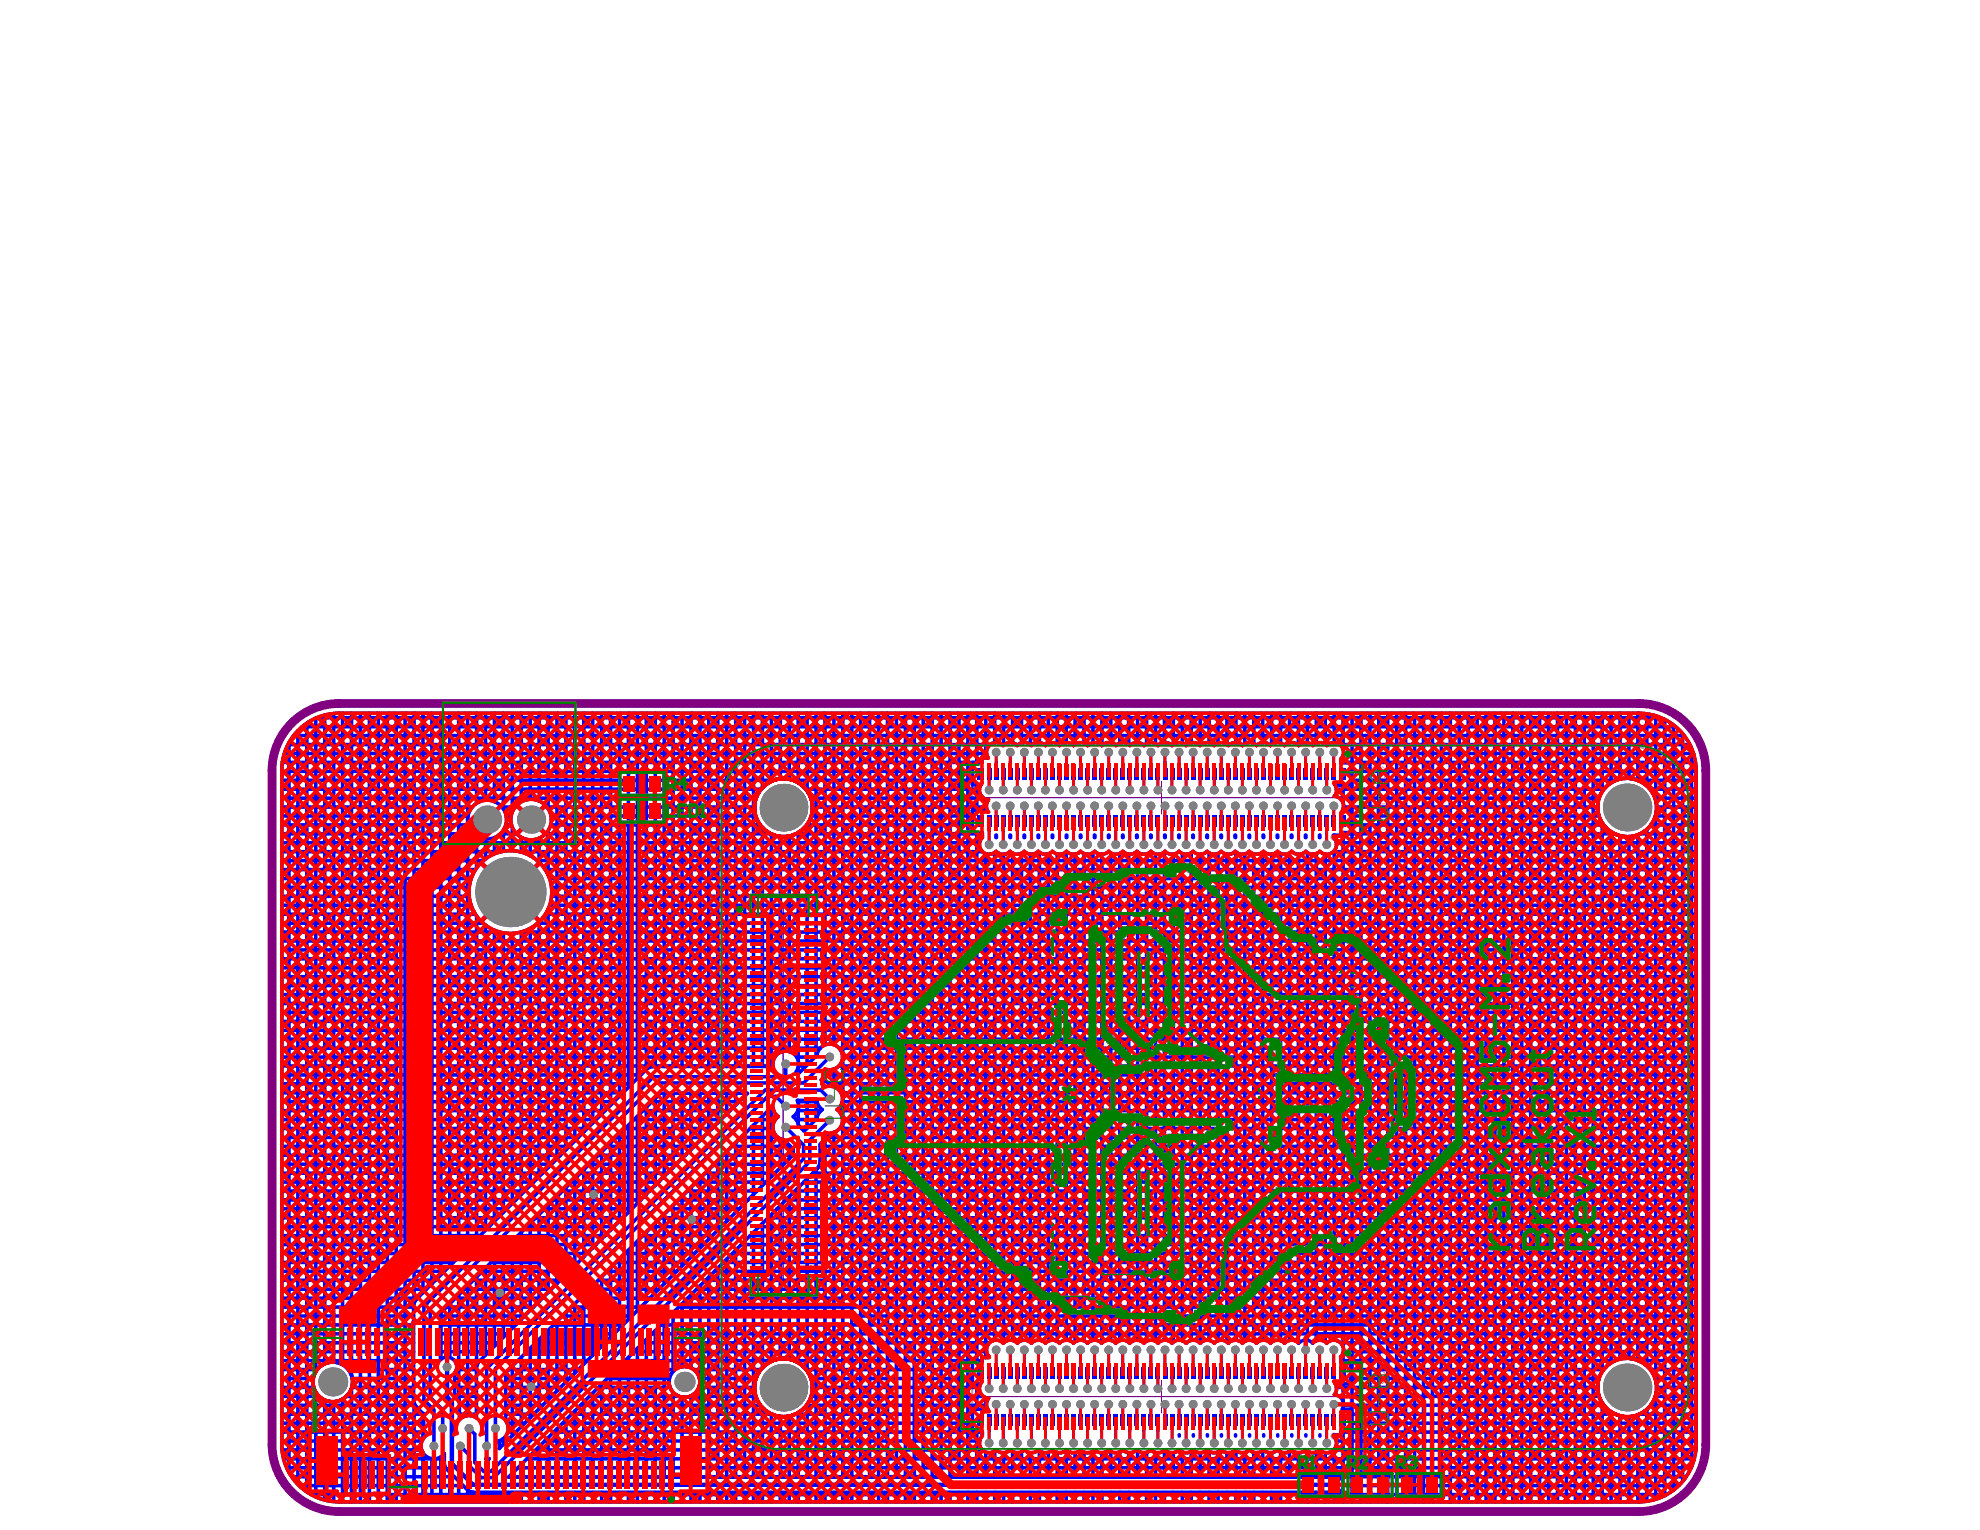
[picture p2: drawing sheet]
<svg xmlns="http://www.w3.org/2000/svg" width="279mm" height="216mm" viewBox="0 0 279 216" stroke-linecap="round" stroke-linejoin="round" font-family="sans-serif">
<path d="M137.3 112.6h53.3M163.9 110.3v4.5M110.5 127.8v53.4M137.3 197.1h53.3M163.9 194.8v4.6" fill="none" stroke="#800080" stroke-width=".14"/>
<path d="M40.8 102.4a9.4 9.4 0 0 1 7-3.1h183.5a9.5 9.5 0 0 1 9.4 9.4v95.1a9.5 9.5 0 0 1-9.4 9.5h-183.5a9.5 9.5 0 0 1-9.4-9.5v-95.1a9.4 9.4 0 0 1 2.4-6.3z" fill="none" stroke="#800080" stroke-width="1.2"/>
<path d="M138.1 108h-2.5v9.3h2.5M192.2 108v9.3M238.4 114a8.7 8.7 0 0 0-8.7-8.7h-119.1a8.7 8.7 0 0 0-8.7 8.7v81.8a8.7 8.7 0 0 0 8.7 8.7h119.1a8.7 8.7 0 0 0 8.7-8.7M238.4 114v81.8M138.1 192.3h-2.5v9.3h2.5M189.7 192.3h2.5v9.3h-2.5" fill="none" stroke="#c0c073" stroke-width=".3"/>
<path d="M137.2 110.3v4.5M190.6 110.3v4.5M137.2 194.8v4.6M190.6 194.8v4.6" fill="none" stroke="#c0c073" stroke-width=".32"/>
<path d="M192.9 108.2h2.2l.4 .5v.8l-.4 .5h-2.2M194.2 110.8v1.8M194.2 113.4v1.8M195.5 113.4h-1.7l-.9 .9 .9 .9h1.7M192.9 193.5h2.2l.4 .4v.9l-.4 .4h-2.2M192.9 198.7h2.6v1.3l-.4 .4h-.4l-.5-.4-.4 .4h-.4l-.5-.4zM194.2 198.7h.1M194.2 196.1v1.7M194.2 198.7v1.3" fill="none" stroke="#c0c073" stroke-width=".14"/>
<g fill="none" stroke="#c0c073" stroke-width=".5">
<circle cx="188.2" cy="118.1" r=".25"/>
<circle cx="188.2" cy="202.7" r=".25"/>
</g>
<g fill="none" stroke="#00f" stroke-width=".5">
<path d="M39.8 108.8h97.4M39.8 110.1h69.4M39.8 112.6h66.9M39.8 111.4h67.6M39.8 113.9h26.8M39.8 115.1h26.2M39.8 116.4h26.3M39.8 117.7h27.1M39.8 118.9h98.4M39.8 108.7v95.1M39.8 107.6h98.8M40.1 106.3h99.1"/>
<path d="M40.6 105.1h99.1M40.8 104.8v103M41.4 103.8h196.3M42 103.1v106.4M42.6 102.5h193.9M43.3 102v108.5M44.6 101.3v92.2M44.7 101.3h189.7M45.8 100.9v91.5M47.1 100.7v91.5M47.8 100.6h183.5M48.3 100.6v92"/>
<path d="M49.6 100.6v93.5M50.9 100.6v111.3M52.1 100.6v111.3M53.4 100.6v111.3M54.6 100.6v111.3M55.9 100.6v111.3M57.2 100.6v111.3M58.4 100.6v83.3M59.7 100.6v81.8M60.9 100.6v80.6M62.2 100.6v79.3M63.5 100.6v78"/>
<path d="M64.7 100.6v76.8M66 100.6v75.5M67.3 100.6v12.8M67.3 118v4.5M68.5 100.6v12.3M68.5 118.4v2.8M69.8 100.6v12.5M69.8 118.2v2.3M70.6 117.7h2.3M70.8 113.9h1.9M71 100.6v13.6M71 117.2v2.9"/>
<path d="M71.4 116.4h.8M71.4 115.1h.7M72.3 100.6v14M72.3 116.7v3.3M73.6 100.6v12.5M73.6 118.2v2M74.8 100.6v12.2M74.8 118.5v2.2M76.1 100.6v12.4M76.1 118.3v3.4M77 117.7h31.8M77.2 113.9h29.3"/>
<path d="M77.3 100.6v13.5M77.3 117.2v6.2M77.7 116.4h29.6M77.8 115.1h28.8M78.6 100.6v62.9M79.9 100.6v61.7M81.1 100.6v60.4M82.4 100.6v59.1M83.6 100.6v57.9M84.9 100.6v56.6M86.2 100.6v55.4M87.4 100.6v54.1"/>
<path d="M88.7 100.6v52.8M89.9 100.6v51.6M91.2 100.6v50.3l-32.4 32.4M92.5 100.6v49.9M93.7 100.6v49.9M95 100.6v49.9M96.2 100.6v49.9M97.5 100.6v49.9M98.8 100.6v49.9M100 100.6v49.9M101.3 100.6v49.9M102.5 100.6v49.9"/>
<path d="M103.8 100.6v49.9M105.1 100.6v49.9M106.3 100.6v49.9M107.6 100.6v10.5M107.6 116.8v33.7M108.8 100.6v9.6M108.8 117.7v32.8M110.1 100.6v9.3M110.1 118v30.5M111.4 100.6v9.3M111.4 118v30.4M112 110.1h25.2"/>
<path d="M112.3 117.7h26.3M112.6 100.6v9.8M112.6 117.5v32.1M113.7 111.4h24.5M113.9 116.4h23.3M113.9 100.6v11M113.9 116.4v33.9M114.4 112.6h24.4M114.5 115.1h22.7M114.7 113.9h24.5M115.2 100.6v48.4M116.4 100.6v46.9"/>
<path d="M117.7 100.6v46.8M118.9 100.6v107.9M120.2 100.6v107.9M121.5 100.6v107.9M122.7 100.6v107.9M124 100.6v107.9M125.2 100.6v107.9M126.5 100.6v107.9M127.8 100.6v107.9M129 100.6v107.9M130.3 100.6v107.9M131.5 100.6v107.9"/>
<path d="M132.8 100.6v107.9M134.1 100.6v107.9M135.3 100.6v107.9M136.6 100.6v107.9M137.8 100.6v7M137.8 110.8v3.5M137.8 117.5v74.6M138.5 107.6h-1.3v3.2h1.2M138.6 117.5v.3M138.6 117.5v.7M139.1 100.6v6.4M139.1 112.8v1.5"/>
<path d="M139.3 114.3h-2.1v3.2h1.3M139.5 107h-.9v.6M140.4 100.6v4.2M140.5 117.8v.4M140.6 117.8v.4M141.4 105.1h.3M141.6 100.6v4.5M142.5 117.8v.4M142.6 117.8v.4M142.9 100.6v4.2M143.4 105.1h.3M144.1 100.6v4.2"/>
<path d="M144.5 117.8v.4M144.6 117.8v.4M145.4 105.1h.3M145.4 100.6v4.5M146.5 117.8v.4M146.6 117.8v.4M146.7 100.6v4.2M147.4 105.1h.3M147.9 100.6v4.3M148.5 117.8v.4M148.6 117.8v.4M149.2 100.6v4.4"/>
<path d="M149.4 105.1h.3M150.4 100.6v4.2M150.5 117.8v.4M151.3 105.1h.3M151.7 100.6v4.4M152.4 117.8v.4M152.5 117.8v.4M153 100.6v4.3M153.3 105.1h.3M154.2 100.6v4.2M154.4 117.8v.4M154.5 117.8v.4"/>
<path d="M155.3 105.1h.3M155.5 100.6v4.6M156.4 117.8v.4M156.5 117.8v.4M156.8 100.6v4.2M157.3 105.1h.3M158 100.6v4.3M158.4 117.8v.4M158.5 117.8v.4M159.3 100.6v4.5h.3M160.4 117.8v.4M160.5 117.8v.4"/>
<path d="M160.5 100.6v4.2M161.3 105.1h.3M161.8 100.6v4.3M162.4 117.8v.4M163.1 100.6v4.3M163.2 105.1h.4M164.3 100.6v4.2M164.3 117.8v.4M164.4 117.8v.4M165.6 100.6l-.1 4.5h-.3M166.3 117.8v.4M166.4 117.8v.4"/>
<path d="M166.8 100.6v4.3M167.2 105.1h.3M168.1 100.6v4.2M168.3 117.8v.4M168.4 117.8v.4M169.2 105.1h.3M169.4 100.6v4.6M170.3 117.8v.4M170.4 117.8v.4M170.6 100.6v4.2M171.2 105.1h.3M171.9 100.6v4.3"/>
<path d="M172.3 117.8v.4M172.4 117.8v.4M173.1 100.6v4.4M173.2 105.1h.3M174.3 117.8v.4M174.4 100.6v4.2M175.2 105.1h.3M175.7 100.6v4.3M176.3 117.8v.4M176.9 100.6v4.3M177.1 105.1h.4M178.2 100.6v4.2"/>
<path d="M178.2 117.8v.4M178.3 117.8v.4M179.1 105.1h.3M179.4 100.6v4.5M180.2 117.8v.4M180.3 117.8v.4M180.7 100.6v4.2M181.1 105.1h.3M182 100.6v4.2M182.2 117.8v.4M182.3 117.8v.4M183.1 105.1h.3"/>
<path d="M183.2 100.6v4.6M184.2 117.8v.4M184.3 117.8v.4M184.5 100.6v4.2M185.1 105.1h.3M185.7 100.6v4.3M186.2 117.8v.4M186.3 117.8v.4M187 100.6v4.4M187.1 105.1h.3M188.2 117.8v.4M188.3 100.6v4.2"/>
<path d="M188.3 117.8v.5M188.6 118.9h50.7M188.6 111.4h37.7M189 112.6h36.6M189.1 105.1h49.4M189.2 107.6h50M189.2 107.1v.5M189.2 117.5v.3h-1M189.2 117.7h38.7M189.3 107.6h1.3v3.2h-2.2M189.4 114.3h1.2v3.2h-1.3M189.5 100.6v5.1"/>
<path d="M189.5 106.6v1M189.5 110.8v2.5M189.5 117.5v72.6M189.6 106.3h49.4M189.6 113.9h35.8M190.6 108.8h48.7M190.6 110.1h37.4M190.6 115.1h35M190.6 116.4h35.7M190.8 100.6v111.3M192 100.6v111.3M193.3 100.6v111.3"/>
<path d="M194.6 100.6v111.3M195.8 100.6v111.3M197.1 100.6v111.3M198.3 100.6v111.3M199.6 100.6v111.3M200.9 100.6v111.3M202.1 100.6v111.3M203.4 100.6v111.3M204.7 100.6v111.3M205.9 100.6v111.3M207.2 100.6v111.3M208.4 100.6v111.3"/>
<path d="M209.7 100.6v111.3M211 100.6v111.3M212.2 100.6v111.3M213.5 100.6v111.3M214.7 100.6v111.3M216 100.6v111.3M217.3 100.6v111.3M218.5 100.6v111.3M219.8 100.6v111.3M221 100.6v111.3M222.3 100.6v111.3M223.6 100.6v111.3"/>
<path d="M224.8 100.6v111.3M226.1 100.6v11.1M226.1 116.1v77.5M227.3 100.6v9.9M227.3 117.4v74.9M228.6 100.6v9.3M228.6 117.9v73.9M229.9 100.6v9.2M229.9 118.1v73.6M231.1 110.1h8.2M231.1 100.6v9.5M231.1 117.8v74.2"/>
<path d="M231.5 117.7h7.8M232.4 100.7v10.2M232.4 117v75.7M232.8 111.4h6.5M233 116.4h6.3M233.6 112.6h5.7M233.6 115.1h5.7M233.6 101v11.9M233.6 115v79.8M233.8 113.9h5.5M234.9 101.5v109.5M236.2 102.3v108"/>
<path d="M237.4 103.5v105.6M238.7 105.6v101.4M239.3 108.7v95.1M39.8 120.2h30.9M39.8 125.2h26.4M39.8 126.5h26.4M39.8 124h26.7M39.8 122.7h27.3M39.8 127.7h26.7M39.8 121.4h28.4M39.8 139.1h199.5M39.8 136.6h199.5"/>
<path d="M39.8 137.8h199.5M39.8 130.3h28.4M39.8 129h27.3M39.8 131.5h30.7M39.8 132.8h199.5M39.8 134h199.5M39.8 135.3h199.5M67.3 129.3v45.6M68.5 130.5v43.1M69.8 131.3v41M71 131.6v39.5M72.3 131.7v38.1"/>
<path d="M73.3 120.2h65.3M73.5 131.5h165.8M73.6 131.5v37.1M74.8 131v36.3M75.8 121.4h163.5M75.9 130.3h163.4M76.1 130.1v35.9M76.9 122.7h162.4M77 129h162.3M77.3 128.3v36.5M77.5 124h161.8M77.6 127.7h161.7"/>
<path d="M77.8 125.2h161.5M77.8 126.5h161.5M139.1 120.5v71.1M140.4 120.3v68.8M141.6 120.6v68.9M142.9 120.4v68.7M144.1 120.4v68.8M145.4 120.5v68.9M146.7 120.3v68.8M147.9 120.5v68.7M149.2 120.5v68.8M150.4 120.2v68.9"/>
<path d="M151.7 120.5v68.8M153 120.5v68.7M154.2 120.3v68.8M155.5 120.6v68.9M156.8 120.4v68.7M158 120.4v68.8M159.3 120.5v68.9M160.5 120.2v68.9M161.8 120.5v68.8M163.1 120.5v68.8M164.3 120.2v68.9M165.6 120.5v68.9"/>
<path d="M166.8 120.4v68.8M168.1 120.4v68.7M169.4 120.6v68.9M170.6 120.3v68.8M171.9 120.4v68.8M173.1 120.5v68.9M174.4 120.2v68.9M175.7 120.5v68.8M176.9 120.5v68.8M178.2 120.2v68.9M179.4 120.5v68.9M180.7 120.4v68.8"/>
<path d="M182 120.4v68.7M183.2 120.6v68.9M184.5 120.3v68.8M185.7 120.5v68.7M187 120.5v68.8M188.2 120.2h51.1M188.3 120.1v69M39.8 147.9h76M39.8 155.5h46.8M39.8 154.2h48.1M39.8 156.7h45.6M39.8 151.7h50.6"/>
<path d="M39.8 152.9h49.4M39.8 158h44.3M39.8 159.2h43.1M39.8 149.2h69.5M39.8 150.4h69.3M39.8 140.3h199.5M39.8 141.6h199.5M39.8 145.4h199.5M39.8 146.6h199.5M39.8 142.9h199.5M39.8 144.1h199.5M88.2 159.2h12.3"/>
<path d="M88.7 158.8v12.3M89.5 158h12.3M89.9 157.5v12.3M90.7 156.7h12.3M91.2 156.3v12.2M92 155.5h12.3M92.2 150.5h16.9M92.2 151.9l-32.1 32.2M92.5 155v12.3M92.6 152.8l-31.9 31.9v12.5l1.8 1.7v2.7M93.7 154.3v11.7M95 154.3v10.5"/>
<path d="M96.2 154.3v9.2M97.5 154.3v7.9M98.8 154.3v6.7M100 154.3v5.4M101.3 154.3v4.2M102.5 154.3v2.9M103.8 154.3v1.6M105.1 154.3v.4M105.8 159.2h3.3M106.3 158.8v9.8M107.1 158h2.3M107.6 157.5v9.8"/>
<path d="M108.4 156.7h.8M108.8 156.2v9.8M109.1 156.3l-.2-.1-37.5 37.5v6.8M112.3 158h2.8M112.4 149.2h2.6M112.5 155.3h2.7M112.6 156.7h3.3M112.6 155.5h2.7M112.6 150.6v.8M112.6 155.3v.3M112.6 156.6v2M112.7 150.4h1"/>
<path d="M113.1 159.2h.8M113.9 155.3v3.9M115.2 155.3v2.7M115.3 148.9l-2.5 2.5h-.5M115.3 157.8l-1.8 1.8-.8-.8M116.4 151.9v.6M116.6 151.7h122.7M116.8 152.8l.5 .5M117 152.9h122.3M117.3 150.9l-1.4 1.5M117.3 159.9l-1.6 1.6v2.4M117.7 150.9v2.5"/>
<path d="M117.7 159.8v48.7M118.3 156.7h121M118.4 150.4h120.9M118.4 147.9h120.9M118.5 159.2h120.8M118.7 154.2h120.6M118.9 155.5h120.4M118.9 158h120.4M118.9 149.2h120.4M39.8 160.5h41.8M39.8 161.8h40.5M39.8 164.3h38"/>
<path d="M39.8 163h39.3M39.8 165.5h36.8M39.8 168.1h34.2M39.8 166.8h35.5M39.8 169.3h33M39.8 170.6h31.7M39.8 171.8h30.5M39.8 173.1h29.2M39.8 174.4h27.9M39.8 175.6h26.7M39.8 176.9h25.4M39.8 178.1h24.2"/>
<path d="M39.8 179.4h22.9M68 179.4h12.3M68.5 178.9v12.3M69.3 178.1h12.3M69.8 177.7v12.3M70.6 176.9h12.3M71 176.4v12.3M71.8 175.6h12.3M72.3 175.2v12.2M73.1 174.4h12.3M73.6 173.9v12.3M74.3 173.1h12.3"/>
<path d="M74.8 172.6v12.3M75.6 171.8h12.3M76.1 171.4v12.3M76.9 170.6h12.3M77.3 170.1v12.3M78.1 169.3h12.3M78.6 168.9v12.2M79.4 168.1h12.3M79.9 167.6v12.3M80.7 166.8h12.2M81.1 166.3v12.3M81.9 165.5h12.3"/>
<path d="M82.4 165.1v12.3M83.2 164.3h12.3M83.6 163.8v12.3M84.4 163h12.3M84.9 162.6v12.2M85.7 179.4h9.8M85.7 161.8h12.3M86.2 161.3v12.3M86.2 178.9v9.8M86.9 178.1h9.8M87 160.5h12.2M87.4 160v12.3"/>
<path d="M87.4 177.7v9.8M88.2 176.9h9.8M88.7 176.4v9.8M89.5 175.6h9.8M89.9 175.1v9.8M90.7 174.4h9.8M91.2 173.9v9.8M92 173.1h9.8M92.5 172.6v9.8M93.2 171.8h9.8M93.7 171.4v9.8M94.5 170.6h9.8"/>
<path d="M95 170.1v9.8M95.8 169.3h9.8M96.2 168.8v9.8M97 168.1h9.8M97.5 167.6v9.8M98.3 166.8h9.8M98.8 166.3v9.8M99.5 165.5h9.8M100 165.1v9.8M100.8 164.3h9.8M100.8 179.4h138.5M101.3 163.8v9.8"/>
<path d="M101.3 178.9v29.6M102.1 163h9.8M102.1 178.1h137.2M102.5 162.5v9.8M102.5 177.7v30.8M103.3 161.8h8.2M103.3 176.9h136M103.8 161.3v9.8M103.8 176.4v32.1M104.6 160.5h5.2M104.6 175.6h134.7M105.1 160v9.8"/>
<path d="M105.1 175.2v33.3M105.9 174.4h133.4M106.3 173.9v34.6M107.1 173.1h132.2M107.6 172.6v20.4M108.4 171.8h130.9M108.8 171.4v20.7M109.6 170.6h129.7M110.1 160.7v4.1M110.1 170.1v21.6M110.6 160.9l1.3 1.3v.7l-41.4 41.5M110.9 169.3h128.4"/>
<path d="M111.4 161.6v1.9M111.4 168.9v22.9M112.2 168.1h127.1M112.6 167.6v24.7M113.4 166.8h125.9M113.9 166.3v27.1M114.7 165.5h124.6M115.2 165.1v43.4M115.3 164.9l-43.5 43.6h115.5M115.7 164.3h123.6M115.7 161.8h123.6M115.7 163h123.6"/>
<path d="M116.4 160.8v47.7M116.7 160.5h122.6M39.8 189.5h18.6M39.8 194.5h4.4M39.8 193.3h5M39.8 195.8h4.5M39.8 192h18.6M39.8 190.7h18.6M39.8 198.3h18.8M39.8 197h5.2M39.8 199.6h20M39.8 180.7h21.6"/>
<path d="M39.8 181.9h20.4M39.8 183.2h19.1M39.8 184.4h18.6M39.8 185.7h18.6M39.8 187h18.6M39.8 188.2h18.6M44.6 196.5v14.7M45.8 197.6v14.1M47.1 197.8v14.1M48.3 197.4v14.5M48.9 197h9.5M49.2 193.3h9.2"/>
<path d="M49.6 195.9v16M49.7 195.8h8.7M49.7 194.5h8.7M58.4 184.3v13.2M58.4 197.9v14M58.8 198.6l1 .9v3.5M59.7 199.5v3.6M59.8 184.3v13.2l1.4 1.4v5.1M62.1 189.5h8.1M62.1 190.7h6.9M62.1 191.9v-6.6l31.1-31h12.3l-37.9 37.8M62.1 185.7h11.9"/>
<path d="M62.1 187h10.7M62.1 188.2h9.4M62.2 185.2v6.6M63 184.4h12.3M63.5 184v7.6M64.1 192h3.6M64.2 194.5h3M64.2 195.8h3M64.2 193.8v2.9l.3 .4M64.3 183.2h12.3M64.4 193.3h2.8M64.5 197h2.7"/>
<path d="M64.7 182.7v14.7M64.8 198.3h2.4M64.8 199.6h2.4M64.8 197.8v2.6M65.5 181.9h12.3M66 181.5v18.3M66.8 180.7h12.3M67.2 193.1v7M67.3 180.2v12.6M71.4 194.5h8.9M71.4 195.8h7.7M71.4 198.3h5.2"/>
<path d="M71.4 197h6.4M71.4 199.6h3.9M71.8 193.3h9.8M72.3 192.8v9.8M73.1 192h9.8M73.6 191.5v9.8M74.3 190.7h9.8M74.8 190.3v9.8M75.6 189.5h9.8M76.1 189v9.8M76.9 188.2h9.7M77.3 187.7v9.8"/>
<path d="M78.1 187h9.8M78.6 186.5v9.8M79.4 185.7h9.8M79.9 185.2v9.8M80.6 184.4h9.8M80.7 199.6h28.2M81.1 184v9.8M81.1 199.1v9.4M81.9 183.2h9.8M81.9 198.3h25.4M82.4 182.7v9.8M82.4 197.8v10.7"/>
<path d="M83.2 181.9h9.8M83.2 197h12.6M83.6 181.4v9.8M83.6 196.6v11.9M84.4 180.7h9.8M84.4 195.8h10.1M84.9 180.2v9.8M84.9 195.3v13.2M85.7 194.5h8.8M86.2 194.1v14.4M87 193.3h8.3M87.4 192.8v15.7"/>
<path d="M88.2 192h20.8M88.7 191.5v17M89.5 190.7h49.7M89.9 190.3v18.2M90.7 189.5h48.9M91.2 189v19.5M92 188.2h147.3M92.5 187.8v20.7M93.3 187h146M93.7 186.5v22M94.5 185.7h144.8M95 185.2v8.3"/>
<path d="M95 196.5v12M95.8 184.4h143.5M96.2 184v8.8M96.2 197.2v11.3M97 183.2h142.3M97.4 197h9.2M97.5 182.7v10.3M97.5 197v11.5M97.9 193.3h9.4M98.3 181.9h141M98.6 195.8h7.9M98.7 194.5h8"/>
<path d="M98.8 181.5v13.4M98.8 195.1v13.4M99.6 180.7h139.7M100 180.2v28.3M107.6 198.6v9.9M108.8 199.5v9M110.1 199.9v8.6M111.4 199.8v8.7M112.1 192h26.5M112.2 199.6h25M112.6 199.4v9.1M113.8 193.3h23.4"/>
<path d="M113.8 198.3h25.4M113.9 198.2v10.3M114.5 194.5h22.7M114.5 197h24.3M114.7 195.8h23.5M137.8 195.3v3.6M138.5 192.1h-1.3v3.2h1.2M139.1 197.2v1.7M139.4 198.9h-2.2v3.1h1.3M139.6 191.6h-1v.5M188.6 195.8h36.8M189 197h36.6"/>
<path d="M189.2 189.5h50.1M189.2 191.6v.5M189.2 192h38.7M189.3 192.1h1.3v3.2h-2.2M189.4 198.9h1.2v3.1h-1.3M189.5 190.9v1.2M189.5 195.3v2.4M189.5 198.6v.3M189.6 190.7h49.7M189.6 198.3h36.7M190.6 194.5h35M190.6 193.3h35.7"/>
<path d="M190.6 199.6h37.4M226.1 198v13.9M227.3 199.2v12.7M228.6 199.8v12.1M229.9 199.9v12M231.1 199.7v12.2M231.2 192h8.1M231.3 199.6h8M232.4 198.9v12.9M232.9 193.3h6.4M232.9 198.3h6.4M233.6 194.5h5.7"/>
<path d="M233.6 197h5.7M233.6 196.8v14.8M233.8 195.8h5.5M39.8 200.8h20M39.8 202.1h20M39.8 203.3h19.8M39.8 204.6h19.7M40 205.9h21.1M40.5 207.1h22.4M41.2 208.4h22.9M42.2 209.6h23.2M43.9 210.9h191.3"/>
<path d="M47.8 211.9h183.5M59.7 205v6.9M60.9 205.8v6.1M61.3 205.9h1.4M62.2 205.6v6.3M62.7 205.1v1.4M63 207.3l3 3v1.6M63.5 207.7v4.2M64.7 209v2.9M66.7 210.6h120.6M67.3 210.6v1.3M68.5 210.6v1.3"/>
<path d="M68.8 205.9h.2M69 205.8l-.2 .3-.3-.2M69.8 210.6v1.3M70.3 203.3h1.2M71 203v.8M71 210.6v1.3M71.6 200.8h2.4M71.7 202.1h1.1M71.8 208.4h115.6M72.3 207.9v.6M72.3 210.6v1.3M73.1 207.1h165.5"/>
<path d="M73.6 206.7v1.8M73.6 210.6v1.3M74.3 205.9h164.8M74.8 205.4v3.1M74.8 210.6v1.3M75.6 204.6h63M76.1 204.1v4.4M76.1 210.6v1.3M76.9 203.3h61.3M77.3 202.9v5.6M77.3 210.6v1.3M78.1 202.1h60.5"/>
<path d="M78.6 201.6v6.9M78.6 210.6v1.3M79.4 200.8h57.8M79.9 200.4v8.1M79.9 210.6v1.3M81.1 210.6v1.3M82.4 210.6v1.3M83.6 210.6v1.3M84.9 210.6v1.3M86.2 210.6v1.3M87.4 210.6v1.3M88.7 210.6v1.3"/>
<path d="M89.9 210.6v1.3M91.2 210.6v1.3M92.5 210.6v1.3M93.7 210.6v1.3M95 210.6v1.3M96.2 210.6v1.3M97.5 210.6v1.3M98.8 210.6v1.3M100 210.6v1.3M101.3 210.6v1.3M102.5 210.6v1.3M103.8 210.6v1.3"/>
<path d="M105.1 210.6v1.3M106.3 210.6v1.3M107.6 210.6v1.3M108.8 210.6v1.3M110.1 210.6v1.3M111.4 210.6v1.3M112.6 210.6v1.3M113.9 210.6v1.3M115.2 210.6v1.3M116.4 210.6v1.3M117.7 210.6v1.3M118.9 210.6v1.3"/>
<path d="M120.2 210.6v1.3M121.5 210.6v1.3M122.7 210.6v1.3M124 210.6v1.3M125.2 210.6v1.3M126.5 210.6v1.3M127.8 210.6v1.3M129 210.6v1.3M130.3 210.6v1.3M131.5 210.6v1.3M132.8 210.6v1.3M134.1 210.6v1.3"/>
<path d="M135.3 210.6v1.3M136.6 210.6v1.3M137.8 202v6.5M137.8 210.6v1.3M138.6 202v.5M138.6 202.1v.4M139.1 204.9v3.6M139.1 210.6v1.3M140.4 204.8v3.7M140.4 210.6v1.3M141.6 205v3.5M141.6 210.6v1.3"/>
<path d="M142.9 204.8v3.7M142.9 210.6v1.3M144.1 204.9v3.6M144.1 210.6v1.3M145.4 205v3.5M145.4 210.6v1.3M146.7 204.7v3.8M146.7 210.6v1.3M147.9 204.9v3.6M147.9 210.6v1.3M149.2 205v3.5M149.2 210.6v1.3"/>
<path d="M150.4 204.6v3.9M150.4 210.6v1.3M151.7 205v3.5M151.7 210.6v1.3M153 204.9v3.6M153 210.6v1.3M154.2 204.8v3.7M154.2 210.6v1.3M155.5 205v3.5M155.5 210.6v1.3M156.8 204.8v3.7M156.8 210.6v1.3"/>
<path d="M158 204.9v3.6M158 210.6v1.3M159.3 205v3.5M159.3 210.6v1.3M160.5 204.7v3.8M160.5 210.6v1.3M161.8 205v3.5M161.8 210.6v1.3M163.1 205v3.5M163.1 210.6v1.3M164.3 204.7v3.8M164.3 210.6v1.3"/>
<path d="M165.6 205v3.5M165.6 210.6v1.3M166.4 202.5v.1M166.8 204.9v3.6M166.8 210.6v1.3M168.1 204.8v3.7M168.1 210.6v1.3M168.4 202.5v.1M169.4 205v3.5M169.4 210.6v1.3M170.4 202.5v.1M170.6 204.8v3.7"/>
<path d="M170.6 210.6v1.3M171.9 204.9v3.6M171.9 210.6v1.3M172.4 202.5v.1M173.1 205v3.5M173.1 210.6v1.3M174.3 202.5v.1M174.4 204.7v3.8M174.4 210.6v1.3M175.7 205v3.5M175.7 210.6v1.3M176.3 202.5v.1"/>
<path d="M176.9 205v3.5M176.9 210.6v1.3M178.2 204.7v3.8M178.2 210.6v1.3M178.3 202.5v.1M179.4 205v3.5M179.4 210.6v1.3M180.3 202.5v.1M180.7 204.9v3.6M180.7 210.6v1.3M182 204.8v3.7M182 210.6v1.3"/>
<path d="M182.3 202.5v.1M183.2 205v3.5M183.2 210.6v1.3M184.3 202.5v.1M184.5 204.8v3.7M184.5 210.6v1.3M185.7 204.9v3.6M185.7 210.6v1.3M186.3 202.5v.1M187 205v3.5M187 210.6v1.3M188.2 204.6h51.1"/>
<path d="M188.3 202.5v.2M188.3 204.5v3.6M188.3 210.9v1M188.6 203.3h50.7M189 208.4h48.9M189.2 202v.5h-1M189.2 202.1h50.1M189.5 202v7.1M189.5 209.9v2M189.6 209.6h47.3M190.6 200.8h48.7"/>
</g>
<path d="M73.1 113.8l3.7 3.7M76.8 113.8l-3.7 3.7M68.1 121.9l7.9 7.9M76 121.9l-7.9 7.9" fill="none" stroke="#00f" stroke-width=".63"/>
<path d="M188.2 198.2v2.6" fill="none" stroke="#00f" stroke-width=".4"/>
<path d="M63.8 197.8v8.7l2.9 3h121.5" fill="none" stroke="#00f" stroke-width=".62"/>
<circle cx="60.1" cy="184.1" r=".25" fill="#00f"/>
<g fill="none" stroke="#00f" stroke-width=".5">
<path d="M47.8 100.6a8.1 8.1 0 0 0-8 8.1M138.4 110.8a1.38 1.38 0 0 0 1.1 2.1 1.38 1.38 0 0 0-.2 1.4M139.5 107a1.38 1.38 0 0 1 .2-1.9 1.38 1.38 0 0 1 1.9 .1 1.38 1.38 0 0 1 2 0 1.38 1.38 0 0 1 1.9 0 1.38 1.38 0 0 1 2 0 1.38 1.38 0 0 1 2 0 1.38 1.38 0 0 1 2 0 1.38 1.38 0 0 1 2 0 1.38 1.38 0 0 1 2 0 1.38 1.38 0 0 1 1.9 0 1.38 1.38 0 0 1 2 0 1.38 1.38 0 0 1 2 0 1.38 1.38 0 0 1 2 0 1.38 1.38 0 0 1 2 0 1.38 1.38 0 0 1 2 0 1.38 1.38 0 0 1 2 0 1.38 1.38 0 0 1 1.9 0 1.38 1.38 0 0 1 2 0 1.38 1.38 0 0 1 2 0 1.38 1.38 0 0 1 2 0 1.38 1.38 0 0 1 2 0 1.38 1.38 0 0 1 2 0 1.38 1.38 0 0 1 2 0 1.38 1.38 0 0 1 1.9 0 1.38 1.38 0 0 1 2 0 1.38 1.38 0 0 1 2 0 1.38 1.38 0 0 1 0 1.9M188.2 118.2a1.38 1.38 0 0 1 0 1.9 1.38 1.38 0 0 1-2 0 1.38 1.38 0 0 1-2 0 1.38 1.38 0 0 1-1.9 0 1.38 1.38 0 0 1-2 0 1.38 1.38 0 0 1-2 0 1.38 1.38 0 0 1-2 0 1.38 1.38 0 0 1-2 0 1.38 1.38 0 0 1-2 0 1.38 1.38 0 0 1-1.9 0 1.38 1.38 0 0 1-2 0 1.38 1.38 0 0 1-2 0 1.38 1.38 0 0 1-2 0 1.38 1.38 0 0 1-2 0 1.38 1.38 0 0 1-2 0 1.38 1.38 0 0 1-2 0 1.38 1.38 0 0 1-1.9 0 1.38 1.38 0 0 1-2 0 1.38 1.38 0 0 1-2 0 1.38 1.38 0 0 1-2 0 1.38 1.38 0 0 1-2 0 1.38 1.38 0 0 1-2 0 1.38 1.38 0 0 1-2 0 1.38 1.38 0 0 1-1.9 0 1.38 1.38 0 0 1-2 0 1.38 1.38 0 0 1-2 .1 1.38 1.38 0 0 1 0-2M188.4 110.8l.1 .2a1.38 1.38 0 0 1-.2 1.3 1.38 1.38 0 0 1 1.1 2M226.5 111.2a4.1 4.1 0 0 1 7 1.3 4.1 4.1 0 0 1-4.6 5.5 4.1 4.1 0 0 1-2.4-6.8zM231.3 100.6a8.1 8.1 0 0 1 8 8.1M92.2 150.5a1.45 1.45 0 0 0-1 .4M92.2 151.9h18.7M109.1 156.3a1.82 1.82 0 0 0 .7 1.3 1.82 1.82 0 0 0-.7 1.9 1.82 1.82 0 0 0 1.5 1.4M109.1 150.5a1.82 1.82 0 0 1 2.2-2.1 1.82 1.82 0 0 1 1 2.8M110.9 159.1l2.5 2.5v1.9l-44.1 44.1h-1l-1.3-1.2v-4l-.8-.8"/>
<path d="M110.9 156.1l-1.4-1.4h-1.2l-38.4 38.4v8.5M110.9 150.1v1.8M110.9 151.9h.1M112.5 155.3a1.82 1.82 0 0 1-.6 2.3 1.82 1.82 0 0 1 .8 1.2M115.3 148.9a1.82 1.82 0 0 1 1.9-1.6 1.82 1.82 0 0 1 1.7 1.8 1.82 1.82 0 0 1-1.6 1.8M115.3 155.3a1.82 1.82 0 0 0 .7 1.3 1.82 1.82 0 0 0-.7 1.2M115.9 152.4l.5 .1 .4 .3M117.1 158.1l-2.8 2.8v3l-44.7 44.6h-1.7l-1.8-1.8v-1.5l-1.2-1.2M117.1 155.1l-1.3-1.3h-7.8l-39.3 39.3v10.9M117.1 149.1l-3.7 3.7h-20.8M117.3 153.3a1.82 1.82 0 0 1 1.6 1.4 1.82 1.82 0 0 1-.8 1.9 1.82 1.82 0 0 1 .7 1.9 1.82 1.82 0 0 1-1.5 1.4M115.7 163.9a1.45 1.45 0 0 1-.4 1"/>
<path d="M58.4 197.5a1.45 1.45 0 0 0 .4 1.1M58.8 183.3a1.45 1.45 0 0 0-.4 1M60.1 184.1l-.3 .2M62.1 191.9a1.38 1.38 0 0 1 1.9 0 1.38 1.38 0 0 1 .2 1.9M64.5 197.1l.3 .4v.3M67.6 192.1a1.45 1.45 0 0 0-.4 1M138.4 195.3a1.38 1.38 0 0 0 1.1 2 1.38 1.38 0 0 0-.1 1.6M139.6 191.5a1.38 1.38 0 0 1 0-2 1.38 1.38 0 0 1 2 0 1.38 1.38 0 0 1 2 0 1.38 1.38 0 0 1 1.9 0 1.38 1.38 0 0 1 2 0 1.38 1.38 0 0 1 2 0 1.38 1.38 0 0 1 2 0 1.38 1.38 0 0 1 2 0 1.38 1.38 0 0 1 2 0 1.38 1.38 0 0 1 1.9 0 1.38 1.38 0 0 1 2 0 1.38 1.38 0 0 1 2 0 1.38 1.38 0 0 1 2 0 1.38 1.38 0 0 1 2 0 1.38 1.38 0 0 1 2 0 1.38 1.38 0 0 1 2 0 1.38 1.38 0 0 1 1.9 0 1.38 1.38 0 0 1 2 0 1.38 1.38 0 0 1 2 0 1.38 1.38 0 0 1 2 0 1.38 1.38 0 0 1 2 0 1.38 1.38 0 0 1 2 0 1.38 1.38 0 0 1 2 0 1.38 1.38 0 0 1 1.9 0 1.38 1.38 0 0 1 2 0 1.38 1.38 0 0 1 2 0 1.38 1.38 0 0 1 0 2M188.4 195.3l.2 .4a1.38 1.38 0 0 1-.3 1.1 1.38 1.38 0 0 1 1.1 2.1M226.5 193.1a4.1 4.1 0 0 1 7 1.3 4.1 4.1 0 0 1-4.6 5.4 4.1 4.1 0 0 1-2.4-6.7zM39.8 203.8a8.1 8.1 0 0 0 8 8.1M59.8 203a1.82 1.82 0 0 0 .3 2.5 1.82 1.82 0 0 0 2.6-.4"/>
<path d="M62.7 206.5l.1 .6 .2 .2M66 210.3l.2 .1 .5 .2M67.2 200.1a1.82 1.82 0 0 0-2.4 .3M69 205.8l-.5 .1M71.4 200.5a1.82 1.82 0 0 1-1.1 2.8l.2 .5v.6M187.3 208.5a1.38 1.38 0 0 1 1.9 .1 1.38 1.38 0 0 1 0 1.9 1.38 1.38 0 0 1-1.9 .1M188.2 202.6a1.38 1.38 0 0 1 0 2 1.38 1.38 0 0 1-2 0 1.38 1.38 0 0 1-2 0 1.38 1.38 0 0 1-1.9 0 1.38 1.38 0 0 1-2 0 1.38 1.38 0 0 1-2 0 1.38 1.38 0 0 1-2 0 1.38 1.38 0 0 1-2 0 1.38 1.38 0 0 1-2 0 1.38 1.38 0 0 1-1.9 0 1.38 1.38 0 0 1-2 0 1.38 1.38 0 0 1-2 0 1.38 1.38 0 0 1-2 0 1.38 1.38 0 0 1-2 0 1.38 1.38 0 0 1-2 0 1.38 1.38 0 0 1-2 0 1.38 1.38 0 0 1-1.9 0 1.38 1.38 0 0 1-2 0 1.38 1.38 0 0 1-2 0 1.38 1.38 0 0 1-2 0 1.38 1.38 0 0 1-2 0 1.38 1.38 0 0 1-2 0 1.38 1.38 0 0 1-2 0 1.38 1.38 0 0 1-1.9 0 1.38 1.38 0 0 1-2 0 1.38 1.38 0 0 1-2 0 1.38 1.38 0 0 1 0-2M239.3 203.8a8.1 8.1 0 0 1-8 8.1"/>
<circle cx="68.7" cy="115.7" r="2.74"/>
<circle cx="74.9" cy="115.7" r="2.87"/>
<circle cx="110.6" cy="114" r="4.1"/>
<circle cx="72" cy="125.9" r="5.8"/>
<circle cx="47" cy="195" r="2.8"/>
<circle cx="96.6" cy="195" r="2.18"/>
<circle cx="110.6" cy="195.8" r="4.1"/>
</g>
<path d="M63.1 192.9v4.2l.7 .7" fill="none" stroke="#00f" stroke-width=".62"/>
<g fill="none" stroke="#00f" stroke-width=".4">
<path d="M139.6 108.6v2.9M139.6 116.2v3M140.6 113.7v2.5M140.6 106.2v2.4M141.6 108.6v2.9M141.6 116.2v3M141.6 109.7h.1M141.6 117.3h.1M142.5 113.7v2.5M142.6 106.2l-.1 2.4M142.6 107.5h-.1M143.5 108.6l.1 2.9"/>
<path d="M143.5 116.2l.1 3M143.5 109.7h.1M143.5 117.3h.1M144.5 106.2v2.4M144.5 113.7v2.5M144.5 115.1v.1M144.5 107.5h.1M145.5 108.6v2.9M145.5 116.2v3M145.5 109.7h.1M145.5 117.3h.1M146.5 113.7v2.5"/>
<path d="M146.5 106.2v2.4M147.5 108.6v2.9M147.5 115.9v3.3M148.5 113.7v2.5M148.5 106.2v2.4M148.5 107.5h.1M149.5 108.6v2.9M149.5 109.7h.1M149.5 115.9v3.3M150.5 106.2v2.4M150.5 113.7v2.5M150.5 115.1v.1"/>
<path d="M150.5 107.5h.1M151.5 108.6v2.9M151.5 109.7h.1M151.5 115.9v3.3M152.5 113.7v2.5M152.5 106.2v2.4M152.5 107.5h.1M153.5 116.2v3M153.5 109.2v2.3M154.5 106.2v3M154.5 113.7v2.2M155.5 109.2v2.3"/>
<path d="M155.5 115.9v3.3M156.5 106.2v3M156.5 113.7v2.2M157.4 116.2v3M157.4 117.3h.1M157.4 109.2v2.3M158.4 106.2v3M158.4 113.7v2.5M158.4 115.1v.1M159.4 116.2v3M159.4 117.3h.1M159.4 109.2v2.3"/>
<path d="M160.4 106.2v3M160.4 113.7v2.5M160.4 115.1v.1M161.4 116.2v3M161.4 109.2v2.3M162.4 113.7v2.5M162.4 106.2v3M163.4 108.6v2.9M163.4 116.2v3M163.4 109.7h.1M163.4 119.2h.1M164.4 106.2v2.4"/>
<path d="M164.4 113.7v2.5M164.4 115.1v.1M164.4 107.5h.1M165.4 108.6v2.9M165.4 116.2v3M165.4 111.5h.1M165.4 119.2h.1M166.4 113.7v2.5M166.4 106.2v2.4M166.4 113.7h.1M167.4 108.6v2.9M167.4 116.2v3"/>
<path d="M167.4 111.5h.1M167.4 119.2h.1M168.4 113.7v2.5M168.4 106.2v3M169.3 108.6l.1 2.9M169.3 116.2l.1 3M170.3 113.7v2.5M170.4 106.2v3M170.4 113.7h-.1M171.3 116.2v3M171.3 119.2h.1M171.3 109.2v2.3"/>
<path d="M172.3 113.7v2.5M172.3 106.2v2.4M172.3 113.7h.1M173.3 108.6v2.9M173.3 116.2v3M173.3 111.5h.1M173.3 119.2h.1M174.3 113.7v2.5M174.3 106.2v3M174.3 113.7h.1M175.3 108.6v2.9M175.3 116.2v3"/>
<path d="M176.3 106.2v2.4M176.3 113.7v2.5M177.3 108.6v2.9M177.3 116.2v3M178.3 113.7v2.5M178.3 106.2v2.4M178.3 113.7h.1M179.3 108.6v2.9M179.3 116.2v3M179.3 111.5h.1M179.3 119.2h.1M180.3 113.7v2.5"/>
<path d="M180.3 106.2v3M180.3 113.7h.1M181.3 116.2v3M181.3 119.2h.1M181.3 109.2v2.3M182.3 106.2v2.4M182.3 113.7v2.2M183.2 108.6l.1 2.9M183.3 115.9v3.3M184.2 106.2v2.4M184.2 113.7v2.2M185.2 108.6v2.9"/>
<path d="M185.2 111.5h.1M185.2 115.9v3.3M186.2 106.2v2.4M186.2 113.7v2.2M187.2 108.6v2.9M187.2 116.2v3M187.2 111.5h.1M187.2 119.2h.1M188.2 106.2v2.4M188.2 113.7v2.2M139.6 193.7v2.2M140.6 190.5v3.2"/>
<path d="M140.6 198.2v2.6M141.6 193.7v2.2M142.6 190.5v3.2M142.6 198.2l-.1 2.6M142.6 199.8h-.1M143.6 193.7v2.2M144.5 190.5v3.2M144.5 198.2v2.2M145.5 193.7v2.2M146.5 190.5v3.2M146.5 198.2v2.2M147.5 193.7v2.2"/>
<path d="M148.5 190.5v3.2M148.5 198.2v2.6M148.5 199.8h.1M149.5 193.7v2.2M150.5 190.5v3.2M150.5 198.2v2.6M150.5 199.8h.1M151.5 193.7v2.2M152.5 190.5v3.2M152.5 198.2v2.6M152.5 199.8h.1M153.5 193.7v2.2"/>
<path d="M154.5 190.5v3.2M154.5 198.2v2.6M155.5 193.7v2.2M156.5 190.5v3.2M156.5 198.2l-.1 2.6M156.5 199.8h-.1M157.4 193.7v2.2M158.4 190.5v3.2M158.4 198.2v2.6M158.4 199.8h.1M159.4 193.7v2.2M160.4 190.5v3.2"/>
<path d="M160.4 198.2v2.6M160.4 199.8h.1M161.4 193.7v2.2M162.4 190.5v2.7M162.4 198.2v2.6M163.4 193.2v2.7M163.4 194.3h.1M164.4 190.5v3.2M164.4 198.2v2.6M164.4 199.8h.1M165.4 193.7v2.2M166.4 190.5v3.2"/>
<path d="M166.4 198.2v2.2M167.4 193.7v2.2M168.4 198.2v2.6M168.4 190.5v3.2M169.4 193.7v2.2M170.4 190.5v3.2M170.4 198.2v2.2M171.3 193.7v2.2M172.3 198.2v2.6M172.3 190.5v3.2M172.3 198.2h.1M173.3 193.7v2.2"/>
<path d="M174.3 190.5v3.2M174.3 198.2v2.2M175.3 193.7v2.2M176.3 198.2v2.6M176.3 190.5v3.2M177.3 193.7v2.2M178.3 190.5v2.7M178.3 198.2v2.6M178.3 198.2h.1M178.3 190.5h.1M179.3 193.2v2.7M179.3 195.9h.1"/>
<path d="M180.3 190.5v2.7M180.3 198.2v2.6M180.3 198.2h.1M180.3 190.5h.1M181.3 193.2v2.7M181.3 195.9h.1M182.3 190.5v2.7M182.3 198.2v2.2M182.3 190.5h.1M183.2 193.2l.1 2.7M184.2 190.5v2.7M184.2 198.2v2.6"/>
<path d="M185.2 193.2v2.7M185.2 195.9h.1M186.2 190.5v2.7M186.2 198.2v2.6M186.2 198.2h.1M186.2 190.5h.1M187.2 193.2v2.7M187.2 195.9h.1M188.2 198.2h.1M188.2 190.5v3.2M139.6 200.8v2.8M141.6 200.4v3.2"/>
<path d="M143.5 200.8l.1 2.8M143.5 201.9h.1M145.5 200.8v2.8M145.5 201.9h.1M147.5 200.4v3.2M149.5 200.8v2.8M149.5 201.9h.1M151.5 200.8v2.8M151.5 201.9h.1M153.5 200.8v2.8M155.5 200.8v2.8M157.4 200.8v2.8"/>
<path d="M157.4 201.9h.1M159.4 200.8v2.8M159.4 201.9h.1M161.4 200.8v2.8M163.4 200.8v2.8M163.4 201.9h.1M165.4 200.4v3.2M167.4 200.8v2.8M167.4 203.6h.1M169.3 200.8l.1 2.8M171.3 200.8v2.8M171.3 203.6h.1"/>
<path d="M173.3 200.8v2.8M173.3 203.6h.1M175.3 200.8v2.8M177.3 200.8v2.8M179.3 200.8v2.8M179.3 203.6h.1M181.3 200.8v2.8M181.3 203.6h.1M183.2 200.8l.1 2.8M185.2 200.8v2.8M185.2 203.6h.1M187.2 200.8v2.8"/>
<path d="M187.2 203.6h.1"/>
</g>
<g fill="#808080">
<circle cx="74.9" cy="195.7" r=".62"/>
<circle cx="97.6" cy="172.1" r=".62"/>
<circle cx="83.8" cy="168.6" r=".62"/>
<circle cx="70.5" cy="182.4" r=".62"/>
<circle cx="195.1" cy="209.5" r=".62"/>
<circle cx="97.5" cy="206.2" r=".62"/>
<circle cx="46.1" cy="206.2" r=".62"/>
<circle cx="188.2" cy="209.5" r=".62"/>
<circle cx="63.1" cy="192.9" r=".62"/>
<circle cx="68.7" cy="204" r=".62"/>
<circle cx="110.9" cy="156.1" r=".62"/>
<circle cx="117.1" cy="149.1" r=".62"/>
<circle cx="110.9" cy="150.1" r=".62"/>
<circle cx="117.1" cy="158.1" r=".62"/>
<circle cx="110.9" cy="159.1" r=".62"/>
<circle cx="64.9" cy="204" r=".62"/>
<circle cx="66.2" cy="201.6" r=".62"/>
<circle cx="117.1" cy="155.1" r=".62"/>
<circle cx="69.9" cy="201.6" r=".62"/>
<circle cx="62.5" cy="201.6" r=".62"/>
<circle cx="61.2" cy="204" r=".62"/>
<circle cx="140.6" cy="198.2" r=".62"/>
<circle cx="141.6" cy="195.9" r=".62"/>
<circle cx="143.6" cy="195.9" r=".62"/>
<circle cx="144.5" cy="198.2" r=".62"/>
<circle cx="146.5" cy="198.2" r=".62"/>
<circle cx="147.5" cy="203.6" r=".62"/>
<circle cx="145.5" cy="203.6" r=".62"/>
<circle cx="142.6" cy="198.2" r=".62"/>
<circle cx="145.5" cy="195.9" r=".62"/>
<circle cx="146.5" cy="190.5" r=".62"/>
<circle cx="148.5" cy="190.5" r=".62"/>
<circle cx="150.5" cy="190.5" r=".62"/>
<circle cx="152.5" cy="190.5" r=".62"/>
<circle cx="154.5" cy="190.5" r=".62"/>
<circle cx="156.5" cy="190.5" r=".62"/>
<circle cx="158.4" cy="190.5" r=".62"/>
<circle cx="139.6" cy="195.9" r=".62"/>
<circle cx="186.2" cy="198.2" r=".62"/>
<circle cx="184.2" cy="198.2" r=".62"/>
<circle cx="182.3" cy="198.2" r=".62"/>
<circle cx="180.3" cy="198.2" r=".62"/>
<circle cx="178.3" cy="198.2" r=".62"/>
<circle cx="176.3" cy="198.2" r=".62"/>
<circle cx="174.3" cy="198.2" r=".62"/>
<circle cx="172.3" cy="198.2" r=".62"/>
<circle cx="170.4" cy="198.2" r=".62"/>
<circle cx="168.4" cy="198.2" r=".62"/>
<circle cx="166.4" cy="198.2" r=".62"/>
<circle cx="164.4" cy="198.2" r=".62"/>
<circle cx="162.4" cy="198.2" r=".62"/>
<circle cx="160.4" cy="198.2" r=".62"/>
<circle cx="158.4" cy="198.2" r=".62"/>
<circle cx="156.5" cy="198.2" r=".62"/>
<circle cx="154.5" cy="198.2" r=".62"/>
<circle cx="152.5" cy="198.2" r=".62"/>
<circle cx="150.5" cy="198.2" r=".62"/>
<circle cx="148.5" cy="198.2" r=".62"/>
<circle cx="147.5" cy="195.9" r=".62"/>
<circle cx="144.5" cy="190.5" r=".62"/>
<circle cx="168.4" cy="106.2" r=".62"/>
<circle cx="170.4" cy="106.2" r=".62"/>
<circle cx="166.4" cy="106.2" r=".62"/>
<circle cx="164.4" cy="106.2" r=".62"/>
<circle cx="162.4" cy="106.2" r=".62"/>
<circle cx="160.4" cy="106.2" r=".62"/>
<circle cx="158.4" cy="106.2" r=".62"/>
<circle cx="156.5" cy="106.2" r=".62"/>
<circle cx="154.5" cy="106.2" r=".62"/>
<circle cx="152.5" cy="106.2" r=".62"/>
<circle cx="150.5" cy="106.2" r=".62"/>
<circle cx="148.5" cy="106.2" r=".62"/>
<circle cx="146.5" cy="106.2" r=".62"/>
<circle cx="144.5" cy="106.2" r=".62"/>
<circle cx="142.6" cy="106.2" r=".62"/>
<circle cx="140.6" cy="106.2" r=".62"/>
<circle cx="172.3" cy="106.2" r=".62"/>
<circle cx="143.6" cy="111.5" r=".62"/>
<circle cx="145.5" cy="111.5" r=".62"/>
<circle cx="188.2" cy="113.7" r=".62"/>
<circle cx="186.2" cy="113.7" r=".62"/>
<circle cx="184.2" cy="113.7" r=".62"/>
<circle cx="182.3" cy="113.7" r=".62"/>
<circle cx="180.3" cy="113.7" r=".62"/>
<circle cx="178.3" cy="113.7" r=".62"/>
<circle cx="176.3" cy="113.7" r=".62"/>
<circle cx="174.3" cy="113.7" r=".62"/>
<circle cx="172.3" cy="113.7" r=".62"/>
<circle cx="170.4" cy="113.7" r=".62"/>
<circle cx="168.4" cy="113.7" r=".62"/>
<circle cx="166.4" cy="113.7" r=".62"/>
<circle cx="164.4" cy="113.7" r=".62"/>
<circle cx="162.4" cy="113.7" r=".62"/>
<circle cx="160.4" cy="113.7" r=".62"/>
<circle cx="158.4" cy="113.7" r=".62"/>
<circle cx="156.5" cy="113.7" r=".62"/>
<circle cx="154.5" cy="113.7" r=".62"/>
<circle cx="152.5" cy="113.7" r=".62"/>
<circle cx="150.5" cy="113.7" r=".62"/>
<circle cx="148.5" cy="113.7" r=".62"/>
<circle cx="146.5" cy="113.7" r=".62"/>
<circle cx="144.5" cy="113.7" r=".62"/>
<circle cx="142.5" cy="113.7" r=".62"/>
<circle cx="140.6" cy="113.7" r=".62"/>
<circle cx="187.2" cy="111.5" r=".62"/>
<circle cx="185.2" cy="111.5" r=".62"/>
<circle cx="183.3" cy="111.5" r=".62"/>
<circle cx="181.3" cy="111.5" r=".62"/>
<circle cx="179.3" cy="111.5" r=".62"/>
<circle cx="177.3" cy="111.5" r=".62"/>
<circle cx="175.3" cy="111.5" r=".62"/>
<circle cx="173.3" cy="111.5" r=".62"/>
<circle cx="171.3" cy="111.5" r=".62"/>
<circle cx="169.4" cy="111.5" r=".62"/>
<circle cx="167.4" cy="111.5" r=".62"/>
<circle cx="165.4" cy="111.5" r=".62"/>
<circle cx="163.4" cy="111.5" r=".62"/>
<circle cx="161.4" cy="111.5" r=".62"/>
<circle cx="159.4" cy="111.5" r=".62"/>
<circle cx="157.4" cy="111.5" r=".62"/>
<circle cx="155.5" cy="111.5" r=".62"/>
<circle cx="153.5" cy="111.5" r=".62"/>
<circle cx="151.5" cy="111.5" r=".62"/>
<circle cx="149.5" cy="111.5" r=".62"/>
<circle cx="147.5" cy="111.5" r=".62"/>
<circle cx="141.6" cy="111.5" r=".62"/>
<circle cx="139.6" cy="111.5" r=".62"/>
<circle cx="188.2" cy="106.2" r=".62"/>
<circle cx="186.2" cy="106.2" r=".62"/>
<circle cx="184.2" cy="106.2" r=".62"/>
<circle cx="182.3" cy="106.2" r=".62"/>
<circle cx="180.3" cy="106.2" r=".62"/>
<circle cx="178.3" cy="106.2" r=".62"/>
<circle cx="176.3" cy="106.2" r=".62"/>
<circle cx="174.3" cy="106.2" r=".62"/>
<circle cx="187.2" cy="119.2" r=".62"/>
<circle cx="185.2" cy="119.2" r=".62"/>
<circle cx="183.3" cy="119.2" r=".62"/>
<circle cx="181.3" cy="119.2" r=".62"/>
<circle cx="179.3" cy="119.2" r=".62"/>
<circle cx="177.3" cy="119.2" r=".62"/>
<circle cx="175.3" cy="119.2" r=".62"/>
<circle cx="173.3" cy="119.2" r=".62"/>
<circle cx="171.3" cy="119.2" r=".62"/>
<circle cx="169.4" cy="119.2" r=".62"/>
<circle cx="167.4" cy="119.2" r=".62"/>
<circle cx="165.4" cy="119.2" r=".62"/>
<circle cx="163.4" cy="119.2" r=".62"/>
<circle cx="161.4" cy="119.2" r=".62"/>
<circle cx="159.4" cy="119.2" r=".62"/>
<circle cx="157.4" cy="119.2" r=".62"/>
<circle cx="155.5" cy="119.2" r=".62"/>
<circle cx="153.5" cy="119.2" r=".62"/>
<circle cx="151.5" cy="119.2" r=".62"/>
<circle cx="149.5" cy="119.2" r=".62"/>
<circle cx="147.5" cy="119.2" r=".62"/>
<circle cx="145.5" cy="119.2" r=".62"/>
<circle cx="143.6" cy="119.2" r=".62"/>
<circle cx="141.6" cy="119.2" r=".62"/>
<circle cx="139.6" cy="119.2" r=".62"/>
<circle cx="188.2" cy="190.5" r=".62"/>
<circle cx="186.2" cy="190.5" r=".62"/>
<circle cx="184.2" cy="190.5" r=".62"/>
<circle cx="182.3" cy="190.5" r=".62"/>
<circle cx="180.3" cy="190.5" r=".62"/>
<circle cx="178.3" cy="190.5" r=".62"/>
<circle cx="176.3" cy="190.5" r=".62"/>
<circle cx="174.3" cy="190.5" r=".62"/>
<circle cx="172.3" cy="190.5" r=".62"/>
<circle cx="170.4" cy="190.5" r=".62"/>
<circle cx="168.4" cy="190.5" r=".62"/>
<circle cx="166.4" cy="190.5" r=".62"/>
<circle cx="164.4" cy="190.5" r=".62"/>
<circle cx="162.4" cy="190.5" r=".62"/>
<circle cx="160.4" cy="190.5" r=".62"/>
<circle cx="142.6" cy="190.5" r=".62"/>
<circle cx="140.6" cy="190.5" r=".62"/>
<circle cx="187.2" cy="195.9" r=".62"/>
<circle cx="185.2" cy="195.9" r=".62"/>
<circle cx="183.3" cy="195.9" r=".62"/>
<circle cx="181.3" cy="195.9" r=".62"/>
<circle cx="179.3" cy="195.9" r=".62"/>
<circle cx="177.3" cy="195.9" r=".62"/>
<circle cx="175.3" cy="195.9" r=".62"/>
<circle cx="173.3" cy="195.9" r=".62"/>
<circle cx="171.3" cy="195.9" r=".62"/>
<circle cx="169.4" cy="195.9" r=".62"/>
<circle cx="167.4" cy="195.9" r=".62"/>
<circle cx="165.4" cy="195.9" r=".62"/>
<circle cx="163.4" cy="195.9" r=".62"/>
<circle cx="161.4" cy="195.9" r=".62"/>
<circle cx="159.4" cy="195.9" r=".62"/>
<circle cx="157.4" cy="195.9" r=".62"/>
<circle cx="155.5" cy="195.9" r=".62"/>
<circle cx="153.5" cy="195.9" r=".62"/>
<circle cx="151.5" cy="195.9" r=".62"/>
<circle cx="149.5" cy="195.9" r=".62"/>
<circle cx="163.4" cy="203.6" r=".62"/>
<circle cx="161.4" cy="203.6" r=".62"/>
<circle cx="159.4" cy="203.6" r=".62"/>
<circle cx="157.4" cy="203.6" r=".62"/>
<circle cx="151.5" cy="203.6" r=".62"/>
<circle cx="153.5" cy="203.6" r=".62"/>
<circle cx="149.5" cy="203.6" r=".62"/>
<circle cx="155.5" cy="203.6" r=".62"/>
<circle cx="143.6" cy="203.6" r=".62"/>
<circle cx="141.6" cy="203.6" r=".62"/>
<circle cx="139.6" cy="203.6" r=".62"/>
<circle cx="167.4" cy="203.6" r=".62"/>
<circle cx="165.4" cy="203.6" r=".62"/>
<circle cx="188.2" cy="198.2" r=".62"/>
<circle cx="175.3" cy="203.6" r=".62"/>
<circle cx="171.3" cy="203.6" r=".62"/>
<circle cx="173.3" cy="203.6" r=".62"/>
<circle cx="177.3" cy="203.6" r=".62"/>
<circle cx="169.4" cy="203.6" r=".62"/>
<circle cx="187.2" cy="203.6" r=".62"/>
<circle cx="179.3" cy="203.6" r=".62"/>
<circle cx="181.3" cy="203.6" r=".62"/>
<circle cx="185.2" cy="203.6" r=".62"/>
<circle cx="183.3" cy="203.6" r=".62"/>
<circle cx="47" cy="195" r="1.99"/>
<circle cx="47" cy="195" r="2.05"/>
<circle cx="96.6" cy="195" r="1.43"/>
<circle cx="96.6" cy="195" r="1.36"/>
<circle cx="110.6" cy="195.8" r="3.3"/>
<circle cx="229.5" cy="195.8" r="3.3"/>
<circle cx="229.7" cy="195.8" r="3.3"/>
<circle cx="68.7" cy="115.7" r="1.99"/>
<circle cx="72" cy="125.9" r="5"/>
<circle cx="74.9" cy="115.7" r="1.99"/>
<circle cx="110.6" cy="114" r="3.3"/>
<circle cx="229.5" cy="113.9" r="3.3"/>
<circle cx="229.7" cy="114" r="3.3"/>
</g>
<g fill="#00f">
<path d="M188 200h.5v1.7h-.5z" fill-rule="evenodd"/>
<path d="M187 200h.5v1.7h-.5z" fill-rule="evenodd"/>
<path d="M186 200h.5v1.7h-.5z" fill-rule="evenodd"/>
<path d="M185 200h.5v1.7h-.5z" fill-rule="evenodd"/>
<path d="M184 200h.5v1.7h-.5z" fill-rule="evenodd"/>
<path d="M183 200h.5v1.7h-.5z" fill-rule="evenodd"/>
<path d="M182 200h.5v1.7h-.5z" fill-rule="evenodd"/>
<path d="M181 200h.5v1.7h-.5z" fill-rule="evenodd"/>
<path d="M180 200h.5v1.7h-.5z" fill-rule="evenodd"/>
<path d="M179 200h.5v1.7h-.5z" fill-rule="evenodd"/>
<path d="M176 200h.5v1.7h-.5z" fill-rule="evenodd"/>
<path d="M172.1 200h.5v1.7h-.5z" fill-rule="evenodd"/>
<path d="M171.1 200h.5v1.7h-.5z" fill-rule="evenodd"/>
<path d="M170.1 200h.5v1.7h-.5z" fill-rule="evenodd"/>
<path d="M173.1 200h.5v1.7h-.5z" fill-rule="evenodd"/>
<path d="M166.1 200h.5v1.7h-.5z" fill-rule="evenodd"/>
<path d="M167.1 200h.5v1.7h-.5z" fill-rule="evenodd"/>
<path d="M175.1 200h.5v1.7h-.5z" fill-rule="evenodd"/>
<path d="M168.1 200h.5v1.7h-.5z" fill-rule="evenodd"/>
<path d="M169.1 200h.5v1.7h-.5z" fill-rule="evenodd"/>
<path d="M177 200h.5v1.7h-.5z" fill-rule="evenodd"/>
<path d="M178 200h.5v1.7h-.5z" fill-rule="evenodd"/>
<path d="M165.1 200h.5v1.7h-.5z" fill-rule="evenodd"/>
<path d="M174.1 200h.5v1.7h-.5z" fill-rule="evenodd"/>
<path d="M164.1 200h.5v1.7h-.5z" fill-rule="evenodd"/>
<path d="M163.1 200h.5v1.7h-.5z" fill-rule="evenodd"/>
<path d="M162.2 200h.4v1.7h-.4z" fill-rule="evenodd"/>
<path d="M161.2 200h.5v1.7h-.5z" fill-rule="evenodd"/>
<path d="M160.2 200h.5v1.7h-.5z" fill-rule="evenodd"/>
<path d="M159.2 200h.5v1.7h-.5z" fill-rule="evenodd"/>
<path d="M158.2 200h.5v1.7h-.5z" fill-rule="evenodd"/>
<path d="M157.2 200h.5v1.7h-.5z" fill-rule="evenodd"/>
<path d="M156.2 200h.5v1.7h-.5z" fill-rule="evenodd"/>
<path d="M155.2 200h.5v1.7h-.5z" fill-rule="evenodd"/>
<path d="M154.2 200h.5v1.7h-.5z" fill-rule="evenodd"/>
<path d="M153.2 200h.5v1.7h-.5z" fill-rule="evenodd"/>
<path d="M152.2 200h.5v1.7h-.5z" fill-rule="evenodd"/>
<path d="M151.2 200h.5v1.7h-.5z" fill-rule="evenodd"/>
<path d="M150.2 200h.5v1.7h-.5z" fill-rule="evenodd"/>
<path d="M149.2 200h.5v1.7h-.5z" fill-rule="evenodd"/>
<path d="M148.3 200h.5v1.7h-.5z" fill-rule="evenodd"/>
<path d="M147.3 200h.5v1.7h-.5z" fill-rule="evenodd"/>
<path d="M140.3 200h.5v1.7h-.5z" fill-rule="evenodd"/>
<path d="M139.3 200h.5v1.7h-.5z" fill-rule="evenodd"/>
<path d="M146.3 200h.5v1.7h-.5z" fill-rule="evenodd"/>
<path d="M145.3 200h.5v1.7h-.5z" fill-rule="evenodd"/>
<path d="M143.3 200h.5v1.7h-.5z" fill-rule="evenodd"/>
<path d="M142.3 200h.5v1.7h-.5z" fill-rule="evenodd"/>
<path d="M141.3 200h.5v1.7h-.5z" fill-rule="evenodd"/>
<path d="M144.3 200h.5v1.7h-.5z" fill-rule="evenodd"/>
<path d="M188 192.3h.5v1.8h-.5z" fill-rule="evenodd"/>
<path d="M187 192.3h.5v1.8h-.5z" fill-rule="evenodd"/>
<path d="M186 192.3h.5v1.8h-.5z" fill-rule="evenodd"/>
<path d="M185 192.3h.5v1.8h-.5z" fill-rule="evenodd"/>
<path d="M184 192.3h.5v1.8h-.5z" fill-rule="evenodd"/>
<path d="M183 192.3h.5v1.8h-.5z" fill-rule="evenodd"/>
<path d="M182 192.3h.5v1.8h-.5z" fill-rule="evenodd"/>
<path d="M181 192.3h.5v1.8h-.5z" fill-rule="evenodd"/>
<path d="M180 192.3h.5v1.8h-.5z" fill-rule="evenodd"/>
<path d="M179 192.3h.5v1.8h-.5z" fill-rule="evenodd"/>
<path d="M168.1 192.3h.5v1.8h-.5z" fill-rule="evenodd"/>
<path d="M178 192.3h.5v1.8h-.5z" fill-rule="evenodd"/>
<path d="M174.1 192.3h.5v1.8h-.5z" fill-rule="evenodd"/>
<path d="M176 192.3h.5v1.8h-.5z" fill-rule="evenodd"/>
<path d="M177 192.3h.5v1.8h-.5z" fill-rule="evenodd"/>
<path d="M167.1 192.3h.5v1.8h-.5z" fill-rule="evenodd"/>
<path d="M166.1 192.3h.5v1.8h-.5z" fill-rule="evenodd"/>
<path d="M169.1 192.3h.5v1.8h-.5z" fill-rule="evenodd"/>
<path d="M170.1 192.3h.5v1.8h-.5z" fill-rule="evenodd"/>
<path d="M171.1 192.3h.5v1.8h-.5z" fill-rule="evenodd"/>
<path d="M172.1 192.3h.5v1.8h-.5z" fill-rule="evenodd"/>
<path d="M173.1 192.3h.5v1.8h-.5z" fill-rule="evenodd"/>
<path d="M175.1 192.3h.5v1.8h-.5z" fill-rule="evenodd"/>
<path d="M165.1 192.3h.5v1.8h-.5z" fill-rule="evenodd"/>
<path d="M164.1 192.3h.5v1.8h-.5z" fill-rule="evenodd"/>
<path d="M163.1 192.3h.5v1.8h-.5z" fill-rule="evenodd"/>
<path d="M162.2 192.3h.4v1.8h-.4z" fill-rule="evenodd"/>
<path d="M155.2 192.3h.5v1.8h-.5z" fill-rule="evenodd"/>
<path d="M154.2 192.3h.5v1.8h-.5z" fill-rule="evenodd"/>
<path d="M153.2 192.3h.5v1.8h-.5z" fill-rule="evenodd"/>
<path d="M152.2 192.3h.5v1.8h-.5z" fill-rule="evenodd"/>
<path d="M151.2 192.3h.5v1.8h-.5z" fill-rule="evenodd"/>
<path d="M150.2 192.3h.5v1.8h-.5z" fill-rule="evenodd"/>
<path d="M149.2 192.3h.5v1.8h-.5z" fill-rule="evenodd"/>
<path d="M148.3 192.3h.5v1.8h-.5z" fill-rule="evenodd"/>
<path d="M147.3 192.3h.5v1.8h-.5z" fill-rule="evenodd"/>
<path d="M139.3 192.3h.5v1.8h-.5z" fill-rule="evenodd"/>
<path d="M140.3 192.3h.5v1.8h-.5z" fill-rule="evenodd"/>
<path d="M143.3 192.3h.5v1.8h-.5z" fill-rule="evenodd"/>
<path d="M144.3 192.3h.5v1.8h-.5z" fill-rule="evenodd"/>
<path d="M145.3 192.3h.5v1.8h-.5z" fill-rule="evenodd"/>
<path d="M146.3 192.3h.5v1.8h-.5z" fill-rule="evenodd"/>
<path d="M142.3 192.3h.5v1.8h-.5z" fill-rule="evenodd"/>
<path d="M141.3 192.3h.5v1.8h-.5z" fill-rule="evenodd"/>
<path d="M156.2 192.3h.5v1.8h-.5z" fill-rule="evenodd"/>
<path d="M157.2 192.3h.5v1.8h-.5z" fill-rule="evenodd"/>
<path d="M158.2 192.3h.5v1.8h-.5z" fill-rule="evenodd"/>
<path d="M159.2 192.3h.5v1.8h-.5z" fill-rule="evenodd"/>
<path d="M160.2 192.3h.5v1.8h-.5z" fill-rule="evenodd"/>
<path d="M161.2 192.3h.5v1.8h-.5z" fill-rule="evenodd"/>
<path d="M188 115.4h.5v1.7h-.5z" fill-rule="evenodd"/>
<path d="M187 115.4h.5v1.7h-.5z" fill-rule="evenodd"/>
<path d="M186 115.4h.5v1.7h-.5z" fill-rule="evenodd"/>
<path d="M185 115.4h.5v1.7h-.5z" fill-rule="evenodd"/>
<path d="M184 115.4h.5v1.7h-.5z" fill-rule="evenodd"/>
<path d="M183 115.4h.5v1.7h-.5z" fill-rule="evenodd"/>
<path d="M182 115.4h.5v1.7h-.5z" fill-rule="evenodd"/>
<path d="M181 115.4h.5v1.7h-.5z" fill-rule="evenodd"/>
<path d="M180 115.4h.5v1.7h-.5z" fill-rule="evenodd"/>
<path d="M179 115.4h.5v1.7h-.5z" fill-rule="evenodd"/>
<path d="M178 115.4h.5v1.7h-.5z" fill-rule="evenodd"/>
<path d="M167.1 115.4h.5v1.7h-.5z" fill-rule="evenodd"/>
<path d="M168.1 115.4h.5v1.7h-.5z" fill-rule="evenodd"/>
<path d="M176 115.4h.5v1.7h-.5z" fill-rule="evenodd"/>
<path d="M169.1 115.4h.5v1.7h-.5z" fill-rule="evenodd"/>
<path d="M177 115.4h.5v1.7h-.5z" fill-rule="evenodd"/>
<path d="M174.1 115.4h.5v1.7h-.5z" fill-rule="evenodd"/>
<path d="M172.1 115.4h.5v1.7h-.5z" fill-rule="evenodd"/>
<path d="M170.1 115.4h.5v1.7h-.5z" fill-rule="evenodd"/>
<path d="M166.1 115.4h.5v1.7h-.5z" fill-rule="evenodd"/>
<path d="M171.1 115.4h.5v1.7h-.5z" fill-rule="evenodd"/>
<path d="M173.1 115.4h.5v1.7h-.5z" fill-rule="evenodd"/>
<path d="M175.1 115.4h.5v1.7h-.5z" fill-rule="evenodd"/>
<path d="M165.1 115.4h.5v1.7h-.5z" fill-rule="evenodd"/>
<path d="M155.2 115.4h.5v1.7h-.5z" fill-rule="evenodd"/>
<path d="M163.1 115.4h.5v1.7h-.5z" fill-rule="evenodd"/>
<path d="M162.2 115.4h.4v1.7h-.4z" fill-rule="evenodd"/>
<path d="M164.1 115.4h.5v1.7h-.5z" fill-rule="evenodd"/>
<path d="M160.2 115.4h.5v1.7h-.5z" fill-rule="evenodd"/>
<path d="M161.2 115.4h.5v1.7h-.5z" fill-rule="evenodd"/>
<path d="M159.2 115.4h.5v1.7h-.5z" fill-rule="evenodd"/>
<path d="M158.2 115.4h.5v1.7h-.5z" fill-rule="evenodd"/>
<path d="M157.2 115.4h.5v1.7h-.5z" fill-rule="evenodd"/>
<path d="M156.2 115.4h.5v1.7h-.5z" fill-rule="evenodd"/>
<path d="M154.2 115.4h.5v1.7h-.5z" fill-rule="evenodd"/>
<path d="M153.2 115.4h.5v1.7h-.5z" fill-rule="evenodd"/>
<path d="M152.2 115.4h.5v1.7h-.5z" fill-rule="evenodd"/>
<path d="M140.3 115.4h.5v1.7h-.5z" fill-rule="evenodd"/>
<path d="M150.2 115.4h.5v1.7h-.5z" fill-rule="evenodd"/>
<path d="M146.3 115.4h.5v1.7h-.5z" fill-rule="evenodd"/>
<path d="M145.3 115.4h.5v1.7h-.5z" fill-rule="evenodd"/>
<path d="M144.3 115.4h.5v1.7h-.5z" fill-rule="evenodd"/>
<path d="M149.2 115.4h.5v1.7h-.5z" fill-rule="evenodd"/>
<path d="M143.3 115.4h.5v1.7h-.5z" fill-rule="evenodd"/>
<path d="M139.3 115.4h.5v1.7h-.5z" fill-rule="evenodd"/>
<path d="M142.3 115.4h.5v1.7h-.5z" fill-rule="evenodd"/>
<path d="M141.3 115.4h.5v1.7h-.5z" fill-rule="evenodd"/>
<path d="M147.3 115.4h.5v1.7h-.5z" fill-rule="evenodd"/>
<path d="M151.2 115.4h.5v1.7h-.5z" fill-rule="evenodd"/>
<path d="M148.3 115.4h.5v1.7h-.5z" fill-rule="evenodd"/>
<path d="M188 107.7h.5v1.8h-.5z" fill-rule="evenodd"/>
<path d="M187 107.7h.5v1.8h-.5z" fill-rule="evenodd"/>
<path d="M186 107.7h.5v1.8h-.5z" fill-rule="evenodd"/>
<path d="M185 107.7h.5v1.8h-.5z" fill-rule="evenodd"/>
<path d="M184 107.7h.5v1.8h-.5z" fill-rule="evenodd"/>
<path d="M183 107.7h.5v1.8h-.5z" fill-rule="evenodd"/>
<path d="M182 107.7h.5v1.8h-.5z" fill-rule="evenodd"/>
<path d="M181 107.7h.5v1.8h-.5z" fill-rule="evenodd"/>
<path d="M180 107.7h.5v1.8h-.5z" fill-rule="evenodd"/>
<path d="M179 107.7h.5v1.8h-.5z" fill-rule="evenodd"/>
<path d="M178 107.7h.5v1.8h-.5z" fill-rule="evenodd"/>
<path d="M172.1 107.7h.5v1.8h-.5z" fill-rule="evenodd"/>
<path d="M173.1 107.7h.5v1.8h-.5z" fill-rule="evenodd"/>
<path d="M169.1 107.7h.5v1.8h-.5z" fill-rule="evenodd"/>
<path d="M171.1 107.7h.5v1.8h-.5z" fill-rule="evenodd"/>
<path d="M174.1 107.7h.5v1.8h-.5z" fill-rule="evenodd"/>
<path d="M175.1 107.7h.5v1.8h-.5z" fill-rule="evenodd"/>
<path d="M166.1 107.7h.5v1.8h-.5z" fill-rule="evenodd"/>
<path d="M167.1 107.7h.5v1.8h-.5z" fill-rule="evenodd"/>
<path d="M170.1 107.7h.5v1.8h-.5z" fill-rule="evenodd"/>
<path d="M168.1 107.7h.5v1.8h-.5z" fill-rule="evenodd"/>
<path d="M176 107.7h.5v1.8h-.5z" fill-rule="evenodd"/>
<path d="M165.1 107.7h.5v1.8h-.5z" fill-rule="evenodd"/>
<path d="M177 107.7h.5v1.8h-.5z" fill-rule="evenodd"/>
<path d="M156.2 107.7h.5v1.8h-.5z" fill-rule="evenodd"/>
<path d="M155.2 107.7h.5v1.8h-.5z" fill-rule="evenodd"/>
<path d="M159.2 107.7h.5v1.8h-.5z" fill-rule="evenodd"/>
<path d="M161.2 107.7h.5v1.8h-.5z" fill-rule="evenodd"/>
<path d="M162.2 107.7h.4v1.8h-.4z" fill-rule="evenodd"/>
<path d="M153.2 107.7h.5v1.8h-.5z" fill-rule="evenodd"/>
<path d="M163.1 107.7h.5v1.8h-.5z" fill-rule="evenodd"/>
<path d="M160.2 107.7h.5v1.8h-.5z" fill-rule="evenodd"/>
<path d="M164.1 107.7h.5v1.8h-.5z" fill-rule="evenodd"/>
<path d="M154.2 107.7h.5v1.8h-.5z" fill-rule="evenodd"/>
<path d="M158.2 107.7h.5v1.8h-.5z" fill-rule="evenodd"/>
<path d="M157.2 107.7h.5v1.8h-.5z" fill-rule="evenodd"/>
<path d="M152.2 107.7h.5v1.8h-.5z" fill-rule="evenodd"/>
<path d="M151.2 107.7h.5v1.8h-.5z" fill-rule="evenodd"/>
<path d="M147.3 107.7h.5v1.8h-.5z" fill-rule="evenodd"/>
<path d="M139.3 107.7h.5v1.8h-.5z" fill-rule="evenodd"/>
<path d="M148.3 107.7h.5v1.8h-.5z" fill-rule="evenodd"/>
<path d="M143.3 107.7h.5v1.8h-.5z" fill-rule="evenodd"/>
<path d="M149.2 107.7h.5v1.8h-.5z" fill-rule="evenodd"/>
<path d="M145.3 107.7h.5v1.8h-.5z" fill-rule="evenodd"/>
<path d="M144.3 107.7h.5v1.8h-.5z" fill-rule="evenodd"/>
<path d="M141.3 107.7h.5v1.8h-.5z" fill-rule="evenodd"/>
<path d="M142.3 107.7h.5v1.8h-.5z" fill-rule="evenodd"/>
<path d="M146.3 107.7h.5v1.8h-.5z" fill-rule="evenodd"/>
<path d="M150.2 107.7h.5v1.8h-.5z" fill-rule="evenodd"/>
<path d="M140.3 107.7h.5v1.8h-.5z" fill-rule="evenodd"/>
<path d="M139.3 108.4h.6v1.6h-.6z" fill-rule="evenodd"/>
<path d="M139.3 115.1h.6v1.6h-.6z" fill-rule="evenodd"/>
<path d="M140.3 108.4h.6v1.6h-.6z" fill-rule="evenodd"/>
<path d="M140.3 115.1h.6v1.6h-.6z" fill-rule="evenodd"/>
<path d="M141.3 108.4h.6v1.6h-.6z" fill-rule="evenodd"/>
<path d="M141.3 115.1h.6v1.6h-.6z" fill-rule="evenodd"/>
<path d="M142.3 108.4h.5v1.6h-.5z" fill-rule="evenodd"/>
<path d="M142.3 115.1h.5v1.6h-.5z" fill-rule="evenodd"/>
<path d="M143.3 108.4h.5v1.6h-.5z" fill-rule="evenodd"/>
<path d="M143.3 115.1h.5v1.6h-.5z" fill-rule="evenodd"/>
<path d="M144.3 108.4h.5v1.6h-.5z" fill-rule="evenodd"/>
<path d="M144.3 115.1h.5v1.6h-.5z" fill-rule="evenodd"/>
<path d="M145.3 108.4h.5v1.6h-.5z" fill-rule="evenodd"/>
<path d="M145.3 115.1h.5v1.6h-.5z" fill-rule="evenodd"/>
<path d="M146.2 108.4h.6v1.6h-.6z" fill-rule="evenodd"/>
<path d="M146.2 115.1h.6v1.6h-.6z" fill-rule="evenodd"/>
<path d="M147.2 108.4h.6v1.6h-.6z" fill-rule="evenodd"/>
<path d="M147.2 115.1h.6v1.6h-.6z" fill-rule="evenodd"/>
<path d="M148.2 108.4h.6v1.6h-.6z" fill-rule="evenodd"/>
<path d="M148.2 115.1h.6v1.6h-.6z" fill-rule="evenodd"/>
<path d="M149.2 108.4h.6v1.6h-.6z" fill-rule="evenodd"/>
<path d="M149.2 115.1h.6v1.6h-.6z" fill-rule="evenodd"/>
<path d="M150.2 108.4h.6v1.6h-.6z" fill-rule="evenodd"/>
<path d="M150.2 115.1h.6v1.6h-.6z" fill-rule="evenodd"/>
<path d="M151.2 108.4h.6v1.6h-.6z" fill-rule="evenodd"/>
<path d="M151.2 115.1h.6v1.6h-.6z" fill-rule="evenodd"/>
<path d="M152.2 108.4h.6v1.6h-.6z" fill-rule="evenodd"/>
<path d="M152.2 115.1h.6v1.6h-.6z" fill-rule="evenodd"/>
<path d="M153.2 108.4h.6v1.6h-.6z" fill-rule="evenodd"/>
<path d="M153.2 115.1h.6v1.6h-.6z" fill-rule="evenodd"/>
<path d="M154.2 108.4h.6v1.6h-.6z" fill-rule="evenodd"/>
<path d="M154.2 115.1h.6v1.6h-.6z" fill-rule="evenodd"/>
<path d="M155.2 108.4h.5v1.6h-.5z" fill-rule="evenodd"/>
<path d="M155.2 115.1h.5v1.6h-.5z" fill-rule="evenodd"/>
<path d="M156.2 108.4h.5v1.6h-.5z" fill-rule="evenodd"/>
<path d="M156.2 115.1h.5v1.6h-.5z" fill-rule="evenodd"/>
<path d="M157.2 108.4h.5v1.6h-.5z" fill-rule="evenodd"/>
<path d="M157.2 115.1h.5v1.6h-.5z" fill-rule="evenodd"/>
<path d="M158.2 108.4h.5v1.6h-.5z" fill-rule="evenodd"/>
<path d="M158.2 115.1h.5v1.6h-.5z" fill-rule="evenodd"/>
<path d="M159.1 108.4h.6v1.6h-.6z" fill-rule="evenodd"/>
<path d="M159.1 115.1h.6v1.6h-.6z" fill-rule="evenodd"/>
<path d="M160.1 108.4h.6v1.6h-.6z" fill-rule="evenodd"/>
<path d="M160.1 115.1h.6v1.6h-.6z" fill-rule="evenodd"/>
<path d="M161.1 108.4h.6v1.6h-.6z" fill-rule="evenodd"/>
<path d="M161.1 115.1h.6v1.6h-.6z" fill-rule="evenodd"/>
<path d="M162.1 108.4h.6v1.6h-.6z" fill-rule="evenodd"/>
<path d="M162.1 115.1h.6v1.6h-.6z" fill-rule="evenodd"/>
<path d="M163.1 108.4h.6v1.6h-.6z" fill-rule="evenodd"/>
<path d="M163.1 115.1h.6v1.6h-.6z" fill-rule="evenodd"/>
<path d="M164.1 108.4h.6v1.6h-.6z" fill-rule="evenodd"/>
<path d="M164.1 115.1h.6v1.6h-.6z" fill-rule="evenodd"/>
<path d="M165.1 108.4h.6v1.6h-.6z" fill-rule="evenodd"/>
<path d="M165.1 115.1h.6v1.6h-.6z" fill-rule="evenodd"/>
<path d="M166.1 108.4h.6v1.6h-.6z" fill-rule="evenodd"/>
<path d="M166.1 115.1h.6v1.6h-.6z" fill-rule="evenodd"/>
<path d="M167.1 108.4h.6v1.6h-.6z" fill-rule="evenodd"/>
<path d="M167.1 115.1h.6v1.6h-.6z" fill-rule="evenodd"/>
<path d="M168.1 108.4h.6v1.6h-.6z" fill-rule="evenodd"/>
<path d="M168.1 115.1h.6v1.6h-.6z" fill-rule="evenodd"/>
<path d="M169.1 108.4h.5v1.6h-.5z" fill-rule="evenodd"/>
<path d="M169.1 115.1h.5v1.6h-.5z" fill-rule="evenodd"/>
<path d="M170.1 108.4h.5v1.6h-.5z" fill-rule="evenodd"/>
<path d="M170.1 115.1h.5v1.6h-.5z" fill-rule="evenodd"/>
<path d="M171.1 108.4h.5v1.6h-.5z" fill-rule="evenodd"/>
<path d="M171.1 115.1h.5v1.6h-.5z" fill-rule="evenodd"/>
<path d="M172.1 108.4h.5v1.6h-.5z" fill-rule="evenodd"/>
<path d="M172.1 115.1h.5v1.6h-.5z" fill-rule="evenodd"/>
<path d="M173 108.4h.6v1.6h-.6z" fill-rule="evenodd"/>
<path d="M173 115.1h.6v1.6h-.6z" fill-rule="evenodd"/>
<path d="M174 108.4h.6v1.6h-.6z" fill-rule="evenodd"/>
<path d="M174 115.1h.6v1.6h-.6z" fill-rule="evenodd"/>
<path d="M175 108.4h.6v1.6h-.6z" fill-rule="evenodd"/>
<path d="M175 115.1h.6v1.6h-.6z" fill-rule="evenodd"/>
<path d="M176 108.4h.6v1.6h-.6z" fill-rule="evenodd"/>
<path d="M176 115.1h.6v1.6h-.6z" fill-rule="evenodd"/>
<path d="M177 108.4h.6v1.6h-.6z" fill-rule="evenodd"/>
<path d="M177 115.1h.6v1.6h-.6z" fill-rule="evenodd"/>
<path d="M178 108.4h.6v1.6h-.6z" fill-rule="evenodd"/>
<path d="M178 115.1h.6v1.6h-.6z" fill-rule="evenodd"/>
<path d="M138 108.4h.8v1.6h-.8z" fill-rule="evenodd"/>
<path d="M138 115.1h.8v1.6h-.8z" fill-rule="evenodd"/>
<path d="M189 108.4h.8v1.6h-.8z" fill-rule="evenodd"/>
<path d="M189 115.1h.8v1.6h-.8z" fill-rule="evenodd"/>
<path d="M179 108.4h.6v1.6h-.6z" fill-rule="evenodd"/>
<path d="M179 115.1h.6v1.6h-.6z" fill-rule="evenodd"/>
<path d="M180 108.4h.6v1.6h-.6z" fill-rule="evenodd"/>
<path d="M180 115.1h.6v1.6h-.6z" fill-rule="evenodd"/>
<path d="M181 108.4h.6v1.6h-.6z" fill-rule="evenodd"/>
<path d="M181 115.1h.6v1.6h-.6z" fill-rule="evenodd"/>
<path d="M182 108.4h.5v1.6h-.5z" fill-rule="evenodd"/>
<path d="M182 115.1h.5v1.6h-.5z" fill-rule="evenodd"/>
<path d="M183 108.4h.5v1.6h-.5z" fill-rule="evenodd"/>
<path d="M183 115.1h.5v1.6h-.5z" fill-rule="evenodd"/>
<path d="M184 108.4h.5v1.6h-.5z" fill-rule="evenodd"/>
<path d="M184 115.1h.5v1.6h-.5z" fill-rule="evenodd"/>
<path d="M185 108.4h.5v1.6h-.5z" fill-rule="evenodd"/>
<path d="M185 115.1h.5v1.6h-.5z" fill-rule="evenodd"/>
<path d="M185.9 108.4h.6v1.6h-.6z" fill-rule="evenodd"/>
<path d="M185.9 115.1h.6v1.6h-.6z" fill-rule="evenodd"/>
<path d="M186.9 108.4h.6v1.6h-.6z" fill-rule="evenodd"/>
<path d="M186.9 115.1h.6v1.6h-.6z" fill-rule="evenodd"/>
<path d="M187.9 108.4h.6v1.6h-.6z" fill-rule="evenodd"/>
<path d="M187.9 115.1h.6v1.6h-.6z" fill-rule="evenodd"/>
<path d="M139.3 192.9h.6v1.6h-.6z" fill-rule="evenodd"/>
<path d="M139.3 199.6h.6v1.7h-.6z" fill-rule="evenodd"/>
<path d="M140.3 192.9h.6v1.6h-.6z" fill-rule="evenodd"/>
<path d="M140.3 199.6h.6v1.7h-.6z" fill-rule="evenodd"/>
<path d="M141.3 192.9h.6v1.6h-.6z" fill-rule="evenodd"/>
<path d="M141.3 199.6h.6v1.7h-.6z" fill-rule="evenodd"/>
<path d="M142.3 192.9h.5v1.6h-.5z" fill-rule="evenodd"/>
<path d="M142.3 199.6h.5v1.7h-.5z" fill-rule="evenodd"/>
<path d="M143.3 192.9h.5v1.6h-.5z" fill-rule="evenodd"/>
<path d="M143.3 199.6h.5v1.7h-.5z" fill-rule="evenodd"/>
<path d="M144.3 192.9h.5v1.6h-.5z" fill-rule="evenodd"/>
<path d="M144.3 199.6h.5v1.7h-.5z" fill-rule="evenodd"/>
<path d="M145.3 192.9h.5v1.6h-.5z" fill-rule="evenodd"/>
<path d="M145.3 199.6h.5v1.7h-.5z" fill-rule="evenodd"/>
<path d="M146.2 192.9h.6v1.6h-.6z" fill-rule="evenodd"/>
<path d="M146.2 199.6h.6v1.7h-.6z" fill-rule="evenodd"/>
<path d="M147.2 192.9h.6v1.6h-.6z" fill-rule="evenodd"/>
<path d="M147.2 199.6h.6v1.7h-.6z" fill-rule="evenodd"/>
<path d="M148.2 192.9h.6v1.6h-.6z" fill-rule="evenodd"/>
<path d="M148.2 199.6h.6v1.7h-.6z" fill-rule="evenodd"/>
<path d="M149.2 192.9h.6v1.6h-.6z" fill-rule="evenodd"/>
<path d="M149.2 199.6h.6v1.7h-.6z" fill-rule="evenodd"/>
<path d="M150.2 192.9h.6v1.6h-.6z" fill-rule="evenodd"/>
<path d="M150.2 199.6h.6v1.7h-.6z" fill-rule="evenodd"/>
<path d="M151.2 192.9h.6v1.6h-.6z" fill-rule="evenodd"/>
<path d="M151.2 199.6h.6v1.7h-.6z" fill-rule="evenodd"/>
<path d="M152.2 192.9h.6v1.6h-.6z" fill-rule="evenodd"/>
<path d="M152.2 199.6h.6v1.7h-.6z" fill-rule="evenodd"/>
<path d="M153.2 192.9h.6v1.6h-.6z" fill-rule="evenodd"/>
<path d="M153.2 199.6h.6v1.7h-.6z" fill-rule="evenodd"/>
<path d="M154.2 192.9h.6v1.6h-.6z" fill-rule="evenodd"/>
<path d="M154.2 199.6h.6v1.7h-.6z" fill-rule="evenodd"/>
<path d="M155.2 192.9h.5v1.6h-.5z" fill-rule="evenodd"/>
<path d="M155.2 199.6h.5v1.7h-.5z" fill-rule="evenodd"/>
<path d="M156.2 192.9h.5v1.6h-.5z" fill-rule="evenodd"/>
<path d="M156.2 199.6h.5v1.7h-.5z" fill-rule="evenodd"/>
<path d="M157.2 192.9h.5v1.6h-.5z" fill-rule="evenodd"/>
<path d="M157.2 199.6h.5v1.7h-.5z" fill-rule="evenodd"/>
<path d="M158.2 192.9h.5v1.6h-.5z" fill-rule="evenodd"/>
<path d="M158.2 199.6h.5v1.7h-.5z" fill-rule="evenodd"/>
<path d="M159.1 192.9h.6v1.6h-.6z" fill-rule="evenodd"/>
<path d="M159.1 199.6h.6v1.7h-.6z" fill-rule="evenodd"/>
<path d="M160.1 192.9h.6v1.6h-.6z" fill-rule="evenodd"/>
<path d="M160.1 199.6h.6v1.7h-.6z" fill-rule="evenodd"/>
<path d="M161.1 192.9h.6v1.6h-.6z" fill-rule="evenodd"/>
<path d="M161.1 199.6h.6v1.7h-.6z" fill-rule="evenodd"/>
<path d="M162.1 192.9h.6v1.6h-.6z" fill-rule="evenodd"/>
<path d="M162.1 199.6h.6v1.7h-.6z" fill-rule="evenodd"/>
<path d="M163.1 192.9h.6v1.6h-.6z" fill-rule="evenodd"/>
<path d="M163.1 199.6h.6v1.7h-.6z" fill-rule="evenodd"/>
<path d="M164.1 192.9h.6v1.6h-.6z" fill-rule="evenodd"/>
<path d="M164.1 199.6h.6v1.7h-.6z" fill-rule="evenodd"/>
<path d="M165.1 192.9h.6v1.6h-.6z" fill-rule="evenodd"/>
<path d="M165.1 199.6h.6v1.7h-.6z" fill-rule="evenodd"/>
<path d="M166.1 192.9h.6v1.6h-.6z" fill-rule="evenodd"/>
<path d="M166.1 199.6h.6v1.7h-.6z" fill-rule="evenodd"/>
<path d="M167.1 192.9h.6v1.6h-.6z" fill-rule="evenodd"/>
<path d="M167.1 199.6h.6v1.7h-.6z" fill-rule="evenodd"/>
<path d="M168.1 192.9h.6v1.6h-.6z" fill-rule="evenodd"/>
<path d="M168.1 199.6h.6v1.7h-.6z" fill-rule="evenodd"/>
<path d="M169.1 192.9h.5v1.6h-.5z" fill-rule="evenodd"/>
<path d="M169.1 199.6h.5v1.7h-.5z" fill-rule="evenodd"/>
<path d="M170.1 192.9h.5v1.6h-.5z" fill-rule="evenodd"/>
<path d="M170.1 199.6h.5v1.7h-.5z" fill-rule="evenodd"/>
<path d="M171.1 192.9h.5v1.6h-.5z" fill-rule="evenodd"/>
<path d="M171.1 199.6h.5v1.7h-.5z" fill-rule="evenodd"/>
<path d="M172.1 192.9h.5v1.6h-.5z" fill-rule="evenodd"/>
<path d="M172.1 199.6h.5v1.7h-.5z" fill-rule="evenodd"/>
<path d="M173 192.9h.6v1.6h-.6z" fill-rule="evenodd"/>
<path d="M173 199.6h.6v1.7h-.6z" fill-rule="evenodd"/>
<path d="M174 192.9h.6v1.6h-.6z" fill-rule="evenodd"/>
<path d="M174 199.6h.6v1.7h-.6z" fill-rule="evenodd"/>
<path d="M175 192.9h.6v1.6h-.6z" fill-rule="evenodd"/>
<path d="M175 199.6h.6v1.7h-.6z" fill-rule="evenodd"/>
<path d="M176 192.9h.6v1.6h-.6z" fill-rule="evenodd"/>
<path d="M176 199.6h.6v1.7h-.6z" fill-rule="evenodd"/>
<path d="M177 192.9h.6v1.6h-.6z" fill-rule="evenodd"/>
<path d="M177 199.6h.6v1.7h-.6z" fill-rule="evenodd"/>
<path d="M178 192.9h.6v1.6h-.6z" fill-rule="evenodd"/>
<path d="M178 199.6h.6v1.7h-.6z" fill-rule="evenodd"/>
<path d="M138 192.9h.8v1.6h-.8z" fill-rule="evenodd"/>
<path d="M138 199.6h.8v1.7h-.8z" fill-rule="evenodd"/>
<path d="M189 192.9h.8v1.6h-.8z" fill-rule="evenodd"/>
<path d="M189 199.6h.8v1.7h-.8z" fill-rule="evenodd"/>
<path d="M179 192.9h.6v1.6h-.6z" fill-rule="evenodd"/>
<path d="M179 199.6h.6v1.7h-.6z" fill-rule="evenodd"/>
<path d="M180 192.9h.6v1.6h-.6z" fill-rule="evenodd"/>
<path d="M180 199.6h.6v1.7h-.6z" fill-rule="evenodd"/>
<path d="M181 192.9h.6v1.6h-.6z" fill-rule="evenodd"/>
<path d="M181 199.6h.6v1.7h-.6z" fill-rule="evenodd"/>
<path d="M182 192.9h.5v1.6h-.5z" fill-rule="evenodd"/>
<path d="M182 199.6h.5v1.7h-.5z" fill-rule="evenodd"/>
<path d="M183 192.9h.5v1.6h-.5z" fill-rule="evenodd"/>
<path d="M183 199.6h.5v1.7h-.5z" fill-rule="evenodd"/>
<path d="M184 192.9h.5v1.6h-.5z" fill-rule="evenodd"/>
<path d="M184 199.6h.5v1.7h-.5z" fill-rule="evenodd"/>
<path d="M185 192.9h.5v1.6h-.5z" fill-rule="evenodd"/>
<path d="M185 199.6h.5v1.7h-.5z" fill-rule="evenodd"/>
<path d="M185.9 192.9h.6v1.6h-.6z" fill-rule="evenodd"/>
<path d="M185.9 199.6h.6v1.7h-.6z" fill-rule="evenodd"/>
<path d="M186.9 192.9h.6v1.6h-.6z" fill-rule="evenodd"/>
<path d="M186.9 199.6h.6v1.7h-.6z" fill-rule="evenodd"/>
<path d="M187.9 192.9h.6v1.6h-.6z" fill-rule="evenodd"/>
<path d="M187.9 199.6h.6v1.7h-.6z" fill-rule="evenodd"/>
</g>
<g fill="#f00">
<path d="M82.9 184.1h5.4v2.7h-.1v5.1h.7v-.1h3v.1h.7v-5.1h-.7v.1h-1.9v-2.8h4.5v2.7h-.1v5.1h.1v2.5h-11.6v-2.3l.3-.2h.7v-5.1h-.7l-.3-.2zM93.1 186.8v5.1h.8v-5.1zM86.9 186.8v5.1h.7v-5.1zM85.7 186.8v5.1h.7v-5.1zM84.4 186.8v5.1h.8v-5.1z"/>
<path d="M47.8 184.3h5.4v2.3l-.3 .2h-.7v5.1h.7l.3 .2v1.7h-4a2.34 2.34 0 0 0-1.4-1.2zM48.4 186.8v2.3h.8v-2.3zM48.4 189.6v2.3h.8v-2.3zM49.7 186.8v5.1h.7v-5.1zM50.9 186.8v5.1h.8v-5.1z"/>
</g>
<g fill="none" stroke="#f00" stroke-width=".5">
<path d="M39.8 110.4l16.8 16.8M39.8 108.7l16.8 16.8M39.8 114l16.8 16.8M39.8 115.8l16.8 16.8M39.8 112.2l16.8 16.8M39.8 119.4l16.8 16.8M39.8 117.6l16.8 16.8M39.8 108.7v95.1l6.2-6.2M39.9 107.1l17 16.9M40.4 105.7l17.3 17.3M41 104.5l17.6 17.6M41.7 103.5l17.8 17.7"/>
<path d="M42.6 102.6l17.8 17.7M43.6 101.8l17.6 17.6M43.9 101.7l-3.1 3.1M44.8 101.2l17.3 17.4M46.2 100.8l16.8 16.9M46.6 100.7l-6.7 6.8M47.8 100.6l16.1 16.2M47.8 100.6h183.5M48.5 100.6l-8.7 8.8M49.6 100.6l15.2 15.3M50.3 100.6l-10.5 10.6M51.4 100.6l14.3 14.4"/>
<path d="M52.1 100.6l-12.3 12.3M53.1 100.6l13.4 13.4M53.8 100.6l-14 14.1M54.9 100.6l12.6 12.6M55.6 100.6l-15.8 15.9M56.7 100.6l12.3 12.3M57.4 100.6l-17.6 17.7M58.5 100.6l11.9 11.9M59.2 100.6l-19.4 19.5M60.3 100.6l11 11M61 100.6l-21.2 21.3M62.1 100.6l10 10.1"/>
<path d="M62.8 100.6l-23 23M63.8 100.6l9.2 9.2-3.2 3.3M64.5 100.6l-24.7 24.8M65.6 100.6l8.9 8.9M66.3 114.4l-9 9M66.3 100.6l-26.5 26.6M67.4 100.6l8.9 8.9M68.1 100.6l-28.3 28.4M68.5 119.6l1 1M69.2 100.6l8.9 8.9M69.4 118.7l1.5 1.4M69.9 100.6l-30.1 30.2"/>
<path d="M70 118.1l-8.2 8.2v47.2h15M70.4 117.9l2.2 2.2M71 100.6l8.9 8.9M71.2 116.9l4.2 4.2M71.5 115.4l.6 .6M71.7 100.6l-31.9 31.9M71.9 114l.4 .5M72.1 116.2l-10.3 10.4M72.7 113.9l-1.3 1.2M72.7 117.4l-3.1 3.2M72.7 100.6l9 8.9M72.8 113.1l.3 .4"/>
<path d="M73.5 100.6l-33.7 33.7M73.7 112.2l.6 .7M73.7 118.2l-1.8 1.8M73.8 109.5h13.4v-.7h3.2v3.7h-3.2v-.8h-13l-2.9 2.9M74.5 100.6l8.9 8.9M74.6 118.5l13.5 13.5M74.9 111.7l1.4 1.5M74.9 111.7l-1.7 1.7M75.2 118.5l-1.7 1.7M75.2 100.6l-35.4 35.5M76.1 118.3l12 11.9M76.3 100.6l8.9 8.9"/>
<path d="M76.7 111.7l11.4 11.4M76.7 111.7l-1.2 1.1M77 100.6l-37.2 37.3M77.1 117.5l11 10.9M77.4 114.3l10.7 10.6M77.7 116.3l10.4 10.4M78.1 100.6l8.9 8.9M78.4 111.7l9.7 9.6M78.5 111.7l-1.8 1.7M78.8 100.6l-39 39.1M79.9 100.6l8.1 8.2M80.2 111.7l7.9 7.8"/>
<path d="M80.3 111.7l-2.8 2.7M80.6 100.6l-12.3 12.4M81.7 100.6l8.1 8.2M82 111.7l6.1 6M82 111.7l-4.2 4.2M82.4 100.6l-9 9M83.4 100.6l8.2 8.2M83.8 111.7l3.4 3.4M83.8 111.7l-9 9M84.2 100.6l-8.9 8.9M85.2 100.6l8.1 8.2M85.9 100.6l-8.9 8.9"/>
<path d="M87 100.6l28.5 28.6M87.2 115.4l-9.4 9.4M87.2 111.8l-10.5 10.6M87.2 113.3l-1.6-1.6-9.8 9.7M87.2 113.6l-9.8 9.9M87.7 100.6l-8.9 8.9M88.1 116.3l-10.3 10.3M88.1 119.9l-26.3 26.3M88.1 118.1l-26.3 26.3M88.8 100.6l88.7 88.7M89.5 100.6l-8.9 8.9M90 112.5l.8 .9"/>
<path d="M90.2 118.1l14.9 14.9M90.2 119.9l14.9 14.9M90.2 116.3l14.9 14.9M90.2 116.3v67h4.3a.77 .77 0 0 1 .7 .8h25M90.4 111.1l.4 .5M90.4 109.4l.4 .4M90.4 116.3v-3.8h-3.2v3.8h.9v67h-.4M90.4 114.7l.4 .5M90.6 100.6l88.8 88.8M90.8 115.4l-.4 .4M90.8 110l-.4 .5M90.8 111.8l-.6 .7"/>
<path d="M90.8 113.6l-.4 .4M91.3 100.6l-8.9 8.9M91.3 112.5h-.5v-3.7h3.2v3.7h-.5M91.3 112.5h-.5v3.8h3.2v-3.8h-.5M91.7 116.3l-1.5 1.5M91.9 116.3l13.2 13.1M92.4 100.6l14.1 14.2M93.1 100.6l-8.9 8.9M93.5 116.3l-3.3 3.2M93.6 112.5l19.1 19.2M93.7 116.3l13 13M94 109.4l19.8 19.8"/>
<path d="M94 111.2l18.6 18.6M94 114.7l18.6 18.7M94.1 100.6l12.5 12.5M94.9 100.6l-8.9 8.9M95.9 100.6l11.2 11.2M96.6 100.6l-8.1 8.2M97.7 100.6l10.2 10.2M98.4 100.6l-8.1 8.2M99.5 100.6l9.5 9.6M100.2 100.6l-8.1 8.2M101.3 100.6l9.2 9.3M102 100.6l-8.1 8.2"/>
<path d="M103.1 100.6l85.8 85.8M103.8 100.6l-9.8 9.8M104.8 100.6l85.8 85.8M105.5 100.6l-11.8 11.9M106.5 114l-16.3 16.2M106.6 100.6l85.9 85.8M106.7 115.5l-16.5 16.5M107.3 100.6l-13.3 13.4M107.4 116.6l-17.2 17.2M108.4 117.4l-18.2 18.2M108.4 100.6l111.3 111.3M109.1 100.6l-15.1 15.2"/>
<path d="M109.6 118l-19.4 19.4M109.7 118l71.6 71.5M110.2 100.6l111.3 111.3M110.9 100.6l-20.7 20.7M111.4 118l-21.2 21.1M111.5 118l71.2 71.2 .5-.4M112 100.6l111.3 111.3M112.7 100.6l-22.5 22.5M112.7 117.5l70.7 70.6M113.7 116.6l70.6 70.6M113.8 100.6l111.3 111.3M114.4 115.5l70.9 70.9"/>
<path d="M114.5 100.6l-24.3 24.3M114.7 114l72.4 72.4M115.5 100.6l111.4 111.3M116.2 100.6l-26 26.1M117.3 100.6l111.3 111.3M118 100.6l-27.8 27.9M119.1 100.6l19.5 19.5M119.8 100.6l-9.2 9.3M120.9 100.6l17.6 17.7M121.6 100.6l-9.5 9.6M122.7 100.6l15.9 15.9M123.4 100.6l-10.2 10.2"/>
<path d="M124.4 100.6l14.2 14.2M125.2 100.6l-11.2 11.2M126.2 100.6l13 13M126.9 100.6l-12.3 12.4M128 100.6l10.3 10.3M128.7 100.6l-14.1 14.2M129.8 100.6l8.8 8.8M130.5 100.6l-40.3 40.3M131.6 100.6l7 7M132.3 100.6l-42.1 42.1M133.4 100.6l5.9 5.9M134.1 100.6l-43.9 43.9"/>
<path d="M135.1 100.6l4.5 4.5M135.9 100.6l-28.7 28.7M136.9 100.6l4.3 4.3M137.6 100.6l-29.3 29.3M138.3 119.6l-22.2 22.2M138.5 112.3l-22.5 22.5M138.6 108.6l-22.5 22.5M138.6 115.8l-22.5 22.4M138.6 117.5l-22.5 22.5M138.6 110.4l-22.5 22.5M138.6 118v.2M138.7 100.6l4.2 4.2"/>
<path d="M139.2 106.2l-23.1 23.1M139.3 113.3l-23.2 23.1M139.4 100.6l-31.1 31.1M139.5 107h-.9v3.2M139.5 114.6h-.9v3.2M140.5 100.6l4.1 4.2M141.2 100.6l-28.5 28.6M142.3 100.6l4.1 4.2M143 100.6l-28.5 28.6M144.1 100.6l4.1 4.2M144.8 100.6l-4.2 4.2M145.8 100.6l4.3 4.3"/>
<path d="M146.6 100.6l-4.2 4.2M147.6 100.6l4.3 4.3M148.3 100.6l-4.2 4.2M149.4 100.6l4.3 4.4M150.1 100.6l-4.4 4.5M151.2 100.6l4.4 4.5M151.9 100.6l-4.5 4.5M153 100.6l4.5 4.6M153.7 100.6l-4.4 4.4M154.8 100.6l4.2 4.3M155.5 100.6l-4.3 4.4M156.5 100.6l4.2 4.2"/>
<path d="M157.2 100.6l-4.2 4.3M158.3 100.6l4.2 4.2M159 100.6l-4.2 4.2M160.1 100.6l4.1 4.2M160.8 100.6l-4.1 4.2M161.9 100.6l4.2 4.2M162.6 100.6l-4.1 4.2M163.7 100.6l4.2 4.3M164.4 100.6l-4.2 4.2M165.4 100.6l4.3 4.3M166.2 100.6l-4.3 4.3M167.2 100.6l4.4 4.4"/>
<path d="M167.9 100.6l-4.5 4.6M169 100.6l4.5 4.5M169.7 100.6l-4.4 4.5M170.8 100.6l4.5 4.6M171.5 100.6l-4.4 4.4M172.6 100.6l4.2 4.3M173.3 100.6l-4.3 4.3M174.4 100.6l4.1 4.2M175.1 100.6l-4.3 4.3M176.1 100.6l4.2 4.2M176.9 100.6l-4.2 4.2M177.9 100.6l4.2 4.2"/>
<path d="M178.6 100.6l-4.1 4.2M179.7 100.6l4.2 4.2M180.4 100.6l-4.1 4.2M181.5 100.6l4.2 4.3M182.2 100.6l-4.2 4.2M183.3 100.6l4.3 4.3M184 100.6l-4.3 4.3M185.1 100.6l54.2 54.3M185.8 100.6l-4.6 4.6M186.8 100.6l52.5 52.5M187.6 100.6l-4.5 4.5M188.2 118l51.1 51.1"/>
<path d="M188.3 120l51 50.9M188.5 110.4l-.2 .2M188.6 111.3l50.7 50.7M188.6 100.6l50.7 50.7M189.2 107.1v3.3h-1M189.2 114.7v3.3h-1M189.2 110.2l50.1 50M189.2 108.4l50.1 50.1M189.2 115.5l50.1 50.1M189.2 117.3l50.1 50.1M189.3 100.6l-4.3 4.4M189.4 106.8l49.9 49.9"/>
<path d="M189.6 114.1l49.7 49.7M190.4 100.6l48.9 48.9M191.1 100.6l-4.3 4.3M192.2 100.6l47.1 47.2M192.9 100.6l-4.2 4.3M194 100.6l45.3 45.4M194.7 100.6l-5.2 5.2M195.8 100.6l43.5 43.6M196.5 100.6l-7.3 7.3M197.5 100.6l41.8 41.8M198.2 100.6l-9 9.1M199.3 100.6l40 40"/>
<path d="M200 100.6l-11.7 11.8M201.1 100.6l38.2 38.3M201.8 100.6l-12.4 12.4M202.9 100.6l36.4 36.5M203.6 100.6l-14.4 14.4M204.7 100.6l34.6 34.7M205.4 100.6l-16.2 16.2M206.5 100.6l32.8 32.9M207.2 100.6l-18.6 18.6M208.2 100.6l31.1 31.1M208.9 100.6l-85.8 85.8M210 100.6l29.3 29.3"/>
<path d="M210.7 100.6l-86.7 86.7M211.8 100.6l13.7 13.7M212.5 100.6l-87.6 87.6M213.6 100.6l12 12.1M214.3 100.6l-88.5 88.5M215.4 100.6l10.8 10.9M216.1 100.6l-89.4 89.4M217.1 100.6l10 10M217.9 100.6l-90.3 90.3M218.9 100.6l9.4 9.4M219.6 100.6l-91.1 91.2M220.7 100.6l9.2 9.2"/>
<path d="M221.4 100.6l-92.2 92.2M222.5 100.6l16.8 16.9M223.2 100.6l-93.9 93.9 8.9 9M224.3 100.6l15 15.1M225 100.6l-95.7 95.7 11.8 11.8M225.5 114.4l-74.8 74.7M225.7 112.4l-76.8 76.8M225.9 115.8l-73.4 73.3M226.1 100.6l13.2 13.3M226.6 116.8l-72.3 72.3M226.8 100.6l-97.5 97.5 10 10M227.7 117.6l-71.7 71.6"/>
<path d="M227.8 100.6l11.5 11.5M228.6 100.6l-88.8 88.7M229 118l-71.4 71.4M229.2 118l10.1 10.2M229.6 100.6l9.7 9.7M230.3 100.6l-88.8 88.9M230.8 117.9l8.5 8.5M230.9 117.9l-71.6 71.5M231.4 100.7l7.9 7.9M232 117.3l7.3 7.3M232.1 100.7l-88.7 88.7M232.9 116.4l6.4 6.4"/>
<path d="M233.5 101l5.5 5.5M233.6 115.3l5.7 5.7M233.6 101l-88.4 88.3M233.8 113.7l5.5 5.6M234.8 101.5l-87.7 87.7M236 102.2l-8 7.9M236.9 103l-6.8 6.8M237.8 103.9l-6.4 6.4M238.4 105l-5.9 6M239 106.3l-5.7 5.7M239.3 107.8l-5.6 5.5M239.3 109.5l-5.7 5.7"/>
<path d="M239.3 108.7v95.1M239.3 116.6l-72.6 72.6M239.3 118.4l-70.7 70.7M239.3 111.3l-78.1 78M239.3 113l-76.2 76.3M239.3 114.8l-74.4 74.4M39.8 122.9l16.8 16.8M39.8 121.1l16.8 16.8M39.8 124.7l16.8 16.8M39.8 130l16.8 16.8M39.8 126.5l16.8 16.8M39.8 128.3l16.8 16.8"/>
<path d="M39.8 137.2l16.8 16.8M39.8 135.4l16.8 16.8M39.8 139l16.8 16.7M39.8 131.8l16.8 16.8M39.8 133.6l16.8 16.8M56.6 133.6l-16.8 16.8M56.6 128.2l-16.8 16.8M56.6 126.4l-16.8 16.8M56.6 131.8l-16.8 16.8M56.6 138.9l-16.8 16.8M56.6 125.2v49.8l-8.1 8.1M56.6 137.1l-16.8 16.8"/>
<path d="M56.6 130l-16.8 16.8M56.6 135.3l-16.8 16.8M56.6 124.6l-16.8 16.9M61.8 130.7l26.3 26.2M61.8 127.1l26.3 26.3M61.8 128.9l26.3 26.3M61.8 136l26.3 26.3M61.8 132.5l26.3 26.2M61.8 134.3l26.3 26.2M61.8 137.8l26.3 26.3M61.8 139.6l26.3 26.3M62.3 125.8l25.8 25.8"/>
<path d="M63.2 124.9l3.7 3.7-5.1 5.1M64.1 124l2.1 2.2M64.9 123.1l1.4 1.4M65.8 122.3l1 .9M66.2 125.7l-4.4 4.4M66.4 127.3l-4.6 4.6M66.7 123.4l-4.9 4.9M66.7 121.4l.8 .7M67.6 129.7l-5.8 5.8M67.6 120.5l.8 .8M68.5 130.5l-6.7 6.7M69.3 131l18.8 18.8"/>
<path d="M69.6 131.2l-7.8 7.8M71 131.6l-9.2 9.2M71.7 131.7l16.4 16.3M72.7 131.7l-10.9 10.9M73.4 131.6l14.7 14.7M74.7 131.1l13.4 13.4M75.7 130.4l12.4 12.3M76.6 129.5l11.5 11.4M76.8 122.5l11.3 11.3M77.3 128.4l10.8 10.7M77.8 127l10.3 10.3M77.8 125.3l10.3 10.3"/>
<path d="M88.1 135.9l-26.3 26.3M88.1 121.7l-26.3 26.2M88.1 123.5l-26.3 26.2M88.1 134.1l-26.3 26.3M88.1 128.8l-26.3 26.3M88.1 139.5l-26.3 26.3M88.1 125.2l-26.3 26.3M88.1 130.6l-26.3 26.2M88.1 127l-26.3 26.3M88.1 132.4l-26.3 26.2M88.1 137.7l-26.3 26.3M90.2 128.8l14.9 14.9"/>
<path d="M90.2 130.6l14.9 14.8M90.2 121.7l14.9 14.8M90.2 123.4l14.9 14.9M90.2 135.9l14.9 14.9M90.2 137.7l14.9 14.9M90.2 139.5l14.9 14.9M90.2 125.2l14.9 14.9M90.2 127l14.9 14.9M90.2 134.1l14.9 14.9M90.2 132.4l14.9 14.8M105.1 138.5l-14.9 14.9M105.1 133.2l-14.9 14.9"/>
<path d="M105.1 131.4l-14.9 14.9M105.1 129.3h3.2v50.6h-3.2zM105.1 136.7l-14.9 14.9M105.1 135l-14.9 14.8M108.3 138l4.3 4.3M108.3 139.8l4.3 4.2v2.3M108.3 130.9l4.3 4.2M108.3 132.7l4.3 4.2M108.3 136.2l4.4 4.4M108.3 134.4l4.3 4.3M112.6 138.1l-4.3 4.3M112.6 132.8l-4.3 4.3"/>
<path d="M112.6 139.9l-4.3 4.3M112.6 131l-4.3 4.3M112.6 136.4l-4.3 4.2M112.6 131.4v-2.2h3.5v2.2M112.6 132.1v2.3M112.6 135.1v2.3M112.6 138.1v2.3M112.6 129.2l-4.3 4.3M112.7 131.4v.7M112.7 134.4v.7M112.7 137.4v.7M112.7 134.4l-4.4 4.4"/>
<path d="M116 131.4v.7M116 134.4v.7M116 137.4v.7M116 135l54.2 54.1M116 131.4l57.8 57.8M116.1 132.1v2.3M116.1 135.1v2.3M116.1 138.1v2.3M116.1 136.9l52.3 52.2M116.1 138.6l50.5 50.5M116.1 133.3l55.9 55.9M116.1 129.7l59.6 59.6"/>
<path d="M138.7 120.2l91.7 91.7M139.2 120.5l-23.2 23.2M140.5 120.2l91.7 91.7M141 120.4l-24.9 24.9M142.3 120.3l91.3 91.3M142.9 120.4l-26.8 26.7M144.2 120.4l90.7 90.7M144.7 120.3l-27.1 27.1M146 120.5l90 89.9M146.6 120.2l-28 28M147.9 120.5l89.1 89.1M148.2 120.4l-29.4 29.4"/>
<path d="M149.7 120.5l75.8 75.8M149.9 120.5l-32.8 32.8M151.5 120.6l74.1 74M151.6 120.6l-33.3 33.2M153.3 120.5l72.9 72.9M153.4 120.6l-34.5 34.4M155 120.5l72 72M155.2 120.5l-36.6 36.6M156.4 120.2l71.8 71.7M157 120.5l-38.2 38.2M158.3 120.2l71.5 71.5M158.9 120.4l-42.8 42.7"/>
<path d="M160.2 120.3l79.1 79.1M160.7 120.4l-44.6 44.5M162 120.4l77.3 77.3M162.6 120.3l-46.5 46.4M163.9 120.5l75.4 75.4M164.4 120.2l-48.4 48.4M165.7 120.5l73.6 73.6M166 120.4l-50 50M167.5 120.5l71.8 71.8M167.7 120.5l-51.7 51.7M169.3 120.6l70 69.9M169.4 120.6l-53.4 53.4"/>
<path d="M171.1 120.5l68.2 68.2M171.2 120.5l-55.2 55.2M172.8 120.4l66.5 66.6M173 120.5l-57 57M174.3 120.2l65 65M174.8 120.5l-58.7 58.7M176.2 120.3l63.1 63.1M176.7 120.4l-63.7 63.7M178 120.3l61.3 61.3M178.5 120.3l-63.7 63.8M179.9 120.4l59.4 59.4M180.4 120.3l-63.8 63.8"/>
<path d="M181.7 120.5l57.6 57.6M182.3 120.2l-63.9 63.9M183.6 120.5l55.7 55.8M183.8 120.4l-63.7 63.7M185.4 120.5l53.9 54M185.5 120.5l-64.2 64.1M187.1 120.6l52.2 52.1M187.2 120.6l-65 64.9M239.3 139.8l-46.7 46.7M239.3 138l-48.4 48.4M239.3 134.4l-52 52M239.3 132.6l-53.8 53.8"/>
<path d="M239.3 136.2l-50.2 50.2M239.3 120.2l-68.9 68.9M239.3 129.1l-60.3 60.2M239.3 130.9l-58.4 58.4M239.3 123.7l-65.5 65.5M239.3 122l-67.2 67.1M239.3 125.5l-64 64M239.3 127.3l-62.1 62.1M39.8 146.1l16.8 16.8M39.8 149.6l16.8 16.8M39.8 147.9l16.8 16.8M39.8 151.4l16.8 16.8"/>
<path d="M39.8 155l16.8 16.8M39.8 153.2l16.8 16.8M39.8 142.5l16.8 16.8M39.8 140.7l16.8 16.8M39.8 144.3l16.8 16.8M39.8 156.8l16.8 16.8M39.8 158.6l16.6 16.6M56.6 146l-16.8 16.8M56.6 151.4l-16.8 16.8M56.6 144.3l-16.8 16.8M56.6 149.6l-16.8 16.8M56.6 156.7l-16.8 16.8"/>
<path d="M56.6 158.5l-16.8 16.8M56.6 142.5l-16.8 16.8M56.6 154.9l-16.8 16.8M56.6 153.2l-16.8 16.8M56.6 140.7l-16.8 16.8M56.6 147.8l-16.8 16.8M61.8 153.9l26.3 26.2M61.8 157.4l16.7 16.7M61.8 143.2l26.3 26.2M61.8 141.4l26.3 26.2M61.8 144.9l26.3 26.3M61.8 146.7l26.3 26.3"/>
<path d="M61.8 159.2l14.3 14.3M61.8 155.6l26.3 26.3M61.8 152.1l26.3 26.2M61.8 148.5l26.3 26.3M61.8 150.3l26.3 26.3M88.1 148.4l-25.1 25.1M88.1 153.7l-19.8 19.8M88.1 159.1l-14.4 14.4M88.1 146.6l-26.3 26.3M88.1 141.3l-26.3 26.2M88.1 157.3l-16.2 16.2M88.1 152l-21.6 21.5"/>
<path d="M88.1 150.2l-23.4 23.3M88.1 155.5l-18 18M88.1 143.1l-26.3 26.2M88.1 144.8l-26.3 26.3M90.2 144.8l14.9 14.9M90.2 153.7l14.9 14.9M90.2 152l14.9 14.8M90.2 159.1l14.9 14.9M90.2 143l14.9 14.9M90.2 141.3l14.9 14.8M90.2 150.2l14.9 14.8M90.2 146.6l14.9 14.9"/>
<path d="M90.2 148.4l14.9 14.9M90.2 157.3l14.9 14.9M90.2 155.5l14.9 14.9M105.1 145.6l-14.9 14.9M105.1 143.9l-14.9 14.8M105.1 151l-14.9 14.9M105.1 156.3l-14.9 14.9M105.1 158.1l-14.9 14.9M105.1 154.6l-14.9 14.8M105.1 149.2l-14.9 14.9M105.1 142.1l-14.9 14.9M105.1 159.9l-14.9 14.9"/>
<path d="M105.1 140.3l-14.9 14.9M105.1 147.4l-14.9 14.9M105.1 152.8l-14.9 14.9M108.3 145.1l3.4 3.4M108.3 143.4l4.3 4.2M108.3 146.9l1.7 1.7M108.3 148.7l.9 .8M108.3 141.6l4.3 4.2M108.3 150.5l4 3.9M108.3 157.6l.9 .8M108.3 152.3l2.1 2M108.3 154l1.1 1.1"/>
<path d="M108.3 155.8l.8 .8M108.3 159.4l4.3 4.3M109.1 155.9l-.8 .8M109.1 159.5l-.8 .7M109.1 150.5l-.8 .8M109.5 157.3l-1.2 1.1M109.8 151.6l-1.5 1.5M111.3 151.9l-3 3M111.5 151.8l1.1 1.2v.6h-.3v1h-.3M112 151.6h.6v.7M112.3 154.5l-.2 .1M112.6 145.3l-4.3 4.2"/>
<path d="M112.6 141.1v2.2M112.6 147v.7h-.3v1h-.3M112.6 147l-1.3 1.4M112.6 141.7l-4.3 4.3M112.7 143.4l-4.4 4.3M112.7 140.4v.7M112.7 143.3v.7M112.7 146.3v.7M112.7 153v-.7l-2 2M116 140.4v.7M116 143.3v.7M116 146.3v.7"/>
<path d="M116 152.3v.7M116 152.8l.6 .6M116 143.9l45.6 45.5M116 140.4l48.9 48.8M116.1 141.1v2.2M116.1 144v2.3M116.1 147v.6M116.1 153v.6M116.1 145.8l1.7 1.7M116.1 142.2l47.3 47.3M116.4 150.8v.8h-.3v.7M116.4 159.8v.7h-.3v.7"/>
<path d="M116.4 151.4l37.8 37.7M117.6 150.9l38.4 38.3M117.7 159.8l29.4 29.4M117.7 159.8l-1.7 1.7M117.7 150.8l-1.7 1.8M118.6 150.1l39.2 39.2M118.6 159l30.2 30.1M118.7 157.3l31.9 31.8M118.7 148.4l41 40.9M118.8 155.6l33.5 33.5M239.3 141.6l-45.8 45.7M239.3 145.1l-44 44"/>
<path d="M239.3 146.9l-43.1 43.1M239.3 143.3l-44.9 44.9M239.3 155.8l-38.6 38.6M239.3 148.7l-42.2 42.2M239.3 150.5l-41.3 41.3M239.3 154l-39.5 39.6M239.3 152.2l-40.4 40.5M239.3 159.4l-36.8 36.8M239.3 157.6l-37.7 37.7M39.8 163.9l13.9 14M39.8 165.7l13.1 13.1M39.8 167.5l12.2 12.2"/>
<path d="M39.8 169.2l11.3 11.3M39.8 171l10.4 10.4M39.8 172.8l9.5 9.5M39.8 160.3l15.7 15.8M39.8 162.1l14.8 14.9M39.8 174.6l8.6 8.6M39.8 176.4l7.4 7.4M39.8 178.2l7.3 7.3M39.8 179.9l7.3 7.3M56.6 171l-16.8 16.8M56.6 162.1l-16.8 16.8M56.6 163.9l-16.8 16.8"/>
<path d="M56.6 174.5l-9.2 9.2M56.6 169.2l-16.8 16.8M56.6 165.6l-16.8 16.8M56.6 167.4l-16.8 16.8M56.6 160.3l-16.8 16.8M56.6 172.8l-16.8 16.8M59.2 179.8l6.9 6.9M60.1 178.9l7.8 7.8M61.3 178.7l-7.4 7.4M61.7 178.7l8 8M61.8 168.1l5.4 5.4M61.8 169.9l3.6 3.6"/>
<path d="M61.8 171.7l1.8 1.8M61.8 166.3l7.2 7.2M61.8 161l12.5 12.5M61.8 162.8l10.8 10.7M61.8 164.5l9 9M63.1 178.7l-8.8 8.8M63.5 178.7l8 8M64.8 178.7l-10.5 10.6M65.3 178.7l8 8M66.6 178.7l-7.9 8M67.1 178.7l7.9 8M68.4 178.7l-7.9 8"/>
<path d="M68.9 178.7l7.9 8M70.2 178.7l-7.9 8M70.7 178.7l7.9 8M72 178.7l-8 8M72.4 178.7l8 8M73.8 178.7l-8 8M74.2 178.7l8 8h-24v5.3h3.8M75.5 178.7l-7.9 8M76.5 179.5l-7.1 7.2M78.7 174.3l8.8 8.8M88.1 160.9l-12.7 12.6M88.1 173.3l-5.2 5.2"/>
<path d="M88.1 171.6l-6.1 6M88.1 166.2l-8.8 8.7M88.1 176.9l-3.4 3.4M88.1 178.7l-2.5 2.5M88.1 164.4l-9.7 9.7M88.1 169.8l-7 6.9M88.1 162.7l-10.9 10.8M88.1 175.1l-4.3 4.3M88.1 168l-7.9 7.8M90.2 160.9l14.9 14.8M90.2 166.2l17.9 17.9M90.2 168l16.1 16.1"/>
<path d="M90.2 169.8l14.3 14.3M90.2 171.6l12.5 12.5M90.2 173.3l10.7 10.8M90.2 162.6l14.9 14.9M90.2 164.4l14.9 14.9M90.2 175.1l9 9M90.2 176.9l7.2 7.2M90.2 178.7l5.4 5.4M105.1 175.9l-8.1 8.2M105.1 170.6l-12.7 12.7M105.1 168.8l-14.5 14.5M105.1 163.5l-14.9 14.8"/>
<path d="M105.1 161.7l-14.9 14.9M105.1 172.4l-10.9 10.9M105.1 174.2l-9.9 9.8M105.1 167l-14.9 14.9M105.1 179.5l-4.6 4.6M105.1 177.7l-6.4 6.4M105.1 165.2l-14.9 14.9M105.7 179.9l4.2 4.2M106.5 179.9l-4.2 4.2M107.5 179.9l4.1 4.2M108.3 179.9l-4.2 4.2M108.3 166.5l4.4 4.4"/>
<path d="M108.3 164.7l4.4 4.4M108.3 163l4.4 4.3M108.3 168.3l4.4 4.4M108.3 161.2l4.3 4.2M108.3 171.9l4.4 4.4M108.3 173.6l4.3 4.3M108.3 170.1l4.4 4.4M108.3 175.4l8.7 8.7M108.3 177.2l6.9 6.9M108.3 179l5.1 5.1M109.8 160.5l-1.5 1.5M111.3 160.8l-3 3"/>
<path d="M111.5 160.8l1.1 1.1M112 160.5h.6v.7M112.6 177.8v2.2h3.5v-2.2M112.6 163.1l-4.3 4.2M112.6 161.9v2.3M112.6 164.9v2.2M112.6 166.6l-4.3 4.3M112.6 179.1l-4.9 5M112.7 161.2l-4.4 4.4M112.7 170.1l-4.4 4.4M112.7 168.3l-4.4 4.4M112.7 175.4l-4.4 4.4"/>
<path d="M112.7 161.2v.7M112.7 164.2v.7M112.7 167.1v10.7M112.7 164.7l-4.4 4.4M112.7 171.9l-4.4 4.4M112.7 177.2l-6.8 6.9M112.7 173.6l-4.4 4.4M116 161.2v.7M116 164.2v.7M116 167.1v10.7M116 175.9l23.3 23.3M116 168.8l22.8 22.8"/>
<path d="M116 161.7l27.7 27.7M116 170.6l22.6 22.6M116 172.4l22.6 22.6M116 174.2l22.3 22.3M116.1 161.9v2.3M116.1 164.9v2.2l23.1 23.1M116.1 179.6l4.5 4.5M116.1 165.4l23.9 23.8M116.1 163.6l25.7 25.7M116.1 177.8l22.5 22.5M116.4 160.3l29.2 29.2M239.3 161.2l-36.2 36.2v10.3h.5v3.7h-3.1v-3.7h.5v-9.9l-9.3-9.3h-5.7l-.7 .8v.2"/>
<path d="M239.3 168.3l-36.2 36.2M239.3 166.5l-36.2 36.2M239.3 171.8l-35.8 35.9M239.3 173.6l-35.7 35.7M239.3 170.1l-36.2 36.1M239.3 164.7l-36.2 36.2M239.3 162.9l-36.2 36.2M239.3 177.2l-34.7 34.7M239.3 179l-32.9 32.9M239.3 175.4l-36.5 36.5M39.8 181.7l7.3 7.3M39.8 183.5l7.3 7.3"/>
<path d="M39.8 188.8l4.7 4.8M39.8 190.6l4.4 4.4M39.8 185.3l6.9 6.9M39.8 187.1l5.6 5.6M39.8 192.4l13 13M39.8 196l5.9 5.9M39.8 194.2l7.6 7.7M39.8 197.8l4.1 4.1M39.8 199.5l3.9 4M44.3 195.8l-4.5 4.5M44.4 193.8l-4.6 4.7M44.9 196.9l-5.1 5.1"/>
<path d="M46.9 197.8l10 10M47.1 191.2l-1.3 1.3M47.1 185.8l-7.3 7.3M47.1 189.4l-7.3 7.3M47.1 187.6l-7.3 7.3M47.2 183.9l-7.4 7.4M47.7 197.7l-7.8 7.7M48.2 183.5a.86 .86 0 0 0-1.1 .8v7.9M48.4 197.4l9.6 9.6 .7-.8M49.3 196.6l9.4 9.4M49.7 195.3l10 9.9M50.8 194.5l8.8 8.8"/>
<path d="M50.8 194.5l-1.1 1.2M53.9 194l6.9 6.9M53.9 186.7h.4v5.3h-.4M53.9 186.6v-1.5l6.4-6.4h15.4l6.5 6.5v1.4M53.9 192.1v1.7a.77 .77 0 0 1-.7 .7h-3.5M53.9 185.2l4.3 4.3M53.9 192.3l7.7 7.7M54.3 187.3l3.9 4M54.3 189.1l10.9 10.9M54.3 190.9l9.1 9.1M54.8 184.2l3.4 3.5M55.7 183.4l3.3 3.3"/>
<path d="M56.6 182.5l4.2 4.2M57.4 181.6l5.2 5.1M58.2 187.1l-3.9 4M58.2 190.7l-11.1 11.2M58.2 188.9l-4.3 4.3M58.3 180.7l6 6M58.7 192l-10.2 10.3M59 192l7.8 7.9M60.5 192l-12 12M60.8 192l.9 1M61.8 192.5l-12.8 12.8M62.2 193.9l-11.4 11.4"/>
<path d="M63 194.3l5.8 5.8M63.8 194.1l-11.2 11.2h-4.1v-3.4h-4.8v8.6h3.9v.4h5M64.2 193.7l6.1 6.1M64.2 192h18M64.4 192l13.2 13.3M65.8 192l-1.5 1.6M66.1 192l13.3 13.3M67.6 192l-13.4 13.4M67.9 192l13.3 13.3M69.4 192l-14.5 14.5M69.7 192l13.2 13.3M71.2 192l-7.9 7.9"/>
<path d="M71.5 192l13.3 13.3M72.9 192l-8.8 8.8M73.3 192l13.2 13.3M74.7 192l-7.8 7.9M75 192l13.4 13.4h-1M76.5 192l-8.7 8.7M76.8 192l13.3 13.3M77.4 180.4l-6.2 6.3M78.3 192l-7.8 7.8M78.3 181.3l-5.3 5.4M78.6 192l13.4 13.4M79.2 182.2l-4.5 4.5"/>
<path d="M80.1 192l-8.6 8.6M80.1 183.1l-3.6 3.6M80.4 192l1.8 1.8M81 184l-2.7 2.7M81.9 192l-10.3 10.3M81.9 184.9l-1.8 1.8M82.2 186.4l-.3 .3M82.2 192.1v2.3a.77 .77 0 0 0 .7 .8h11.5M82.2 193.5l-10.8 10.8M82.5 195l-10.3 10.3M83.5 195.2l10.1 10.1M84.1 195.2l-10.1 10.1"/>
<path d="M85.3 195.2l9.8 9.7M85.9 195.2l-10.2 10.1M87.1 195.2l8 8M87.6 195.2l-10.1 10.1M88.1 182.3l-.7 .7M88.1 180.5l-1.6 1.6M88.9 195.2l6.7 6.7M89.4 195.2l-10.1 10.1M90.2 180.5l2.9 2.8M90.2 182.2l1.1 1.1M90.7 195.2l6.7 6.7M91.2 195.2l-10.1 10.1"/>
<path d="M92.4 195.2l6.7 6.7M93 195.2l-10.1 10.1M94.2 195.2l.2 .2M94.5 195.5l-10 9.9M95.1 196.6l-8.7 8.7M95.2 187.1v-.2v6.4M95.2 191.6v.2M95.2 190.8l2.2 2.2M95.2 187.3l24.7 24.6M95.2 189l22.9 22.9M95.2 186.8h24.4l6.9 6.9v9.5M95.2 192.6l.4 .4"/>
<path d="M96 186.8l-.8 .8M96.2 197.2l14.8 14.7M96.3 197.2l-8.2 8.2M96.6 186.8l10 10M97.7 196.9l15.1 15M97.8 186.8l-2.6 2.6M98.4 186.8l8.1 8.2M98.6 195.9l16 16M98.6 194.2l17.7 17.7M99.6 186.8l-4.4 4.3M100.1 186.8l6.9 6.9M101.3 186.8l-6.1 6.1"/>
<path d="M101.9 186.8l5.9 5.9M103.1 186.8l-6 6.1M103.7 186.8l5.2 5.2M104.9 186.8l-6.7 6.7M105.5 186.8l4.9 4.9M106.5 196l-6.7 6.6M106.7 186.8l-7.9 7.9M106.8 197.4l-7 7M107.3 193.4l-8.5 8.5M107.3 186.8l5.6 5.6M107.5 198.5l-7.7 7.7M108.4 199.3l-8.6 8.6"/>
<path d="M108.5 186.8l-18.5 18.5M109 186.8l25.2 25.1M109.5 199.8l12.2 12.1M109.7 199.8l-9.9 9.9M110.3 186.8l-15.1 15.1M110.8 186.8l15.7 15.7M111.4 199.8l12.1 12.1M111.5 199.8l-12.1 12.1M112 186.8l-15 15.1M112.6 186.8l13.9 13.9M112.7 199.3l12.5 12.6M113.5 180l-4.1 4.1"/>
<path d="M113.6 198.5l13.4 13.4M113.8 186.8l-5.7 5.7M114 193.5l18.4 18.4M114.3 197.4l14.5 14.5M114.4 186.8l12.1 12.1M114.7 196l15.9 15.9M114.7 180l4.1 4.1M115.3 180l-4.1 4.1M115.6 186.8l-4.9 4.9M116.2 186.8l10.3 10.3M117.4 186.8l-5.2 5.2M118 186.8l8.5 8.6"/>
<path d="M119.2 186.8l-5.9 5.9M120.3 187.5l-6.2 6.2M121.2 184.5l7.7 7.7M121.2 188.4l-6.6 6.6M122.1 189.3l-7.5 7.5M123 190.2l-21.8 21.7M123.8 191l-20.8 20.9M124.7 191.9l-20 20M125.6 192.8l-19.1 19.1M126.5 199.1l-12.8 12.8M126.5 193.7l-18.2 18.2M126.5 197.3l-14.6 14.6"/>
<path d="M126.5 195.5l-16.4 16.4M129.2 192.7l9.4 9.4M129.3 193.1v9.5l5.5 5.5h48.2v-.4h3.2v3.7h-3.2v-.5h-48.8M138.2 196.3l-7.6 7.6M138.6 192.4l-9.3 9.3 6.4 6.4M138.6 194.2l-8.9 8.9M139.3 198.7l-7 7M139.4 197.5l-.3-.3-7.7 7.6M139.4 189.7l-10.1 10.2 8.2 8.2M139.5 191.4l-.1 .2M139.6 191.6h-1v3.2M139.6 199.2h-1v3.3"/>
<path d="M183.2 188.8v.7M184.9 186.7l-1.4 1.4M185.6 186.4h6.6M185.8 188.7l.4 .4M187 188.5l-.6 .6M187.4 188.5l.6 .6M188.4 196.6l.2 .3M188.4 194.9l2.2 2.2M188.8 188.5l-.6 .6M189.2 188.5l11.8 11.8M189.2 199.2h1.3v8.5M189.2 199.2l1.3 1.3"/>
<path d="M189.2 199.3v3.2h-1M189.2 192.1l11.8 11.8M189.2 193.9l11.8 11.8M189.6 190.7l11.4 11.4M190.5 199.3l-1.3 1.2M190.5 188.5l-1.1 1.2M191 188.5l10 10M191.7 197.4l.6 .7M192 188.8l-2.8 2.8v3.3h-1M192.6 199.1l8.4 8.4M192.6 198.8v8.9h.5v3.7h-3.1v-.8M192.9 189.7l-3.7 3.7"/>
<path d="M192.9 186.7l9.9 9.9M193.8 190.6l-5.2 5.2M194.7 191.5l-5.6 5.6h1.8M195.6 192.4l-4.7 4.7M196.5 193.3l-4.5 4.5M197.4 194.2l-4.8 4.7M198.3 195.1l-5.7 5.6M199.2 196l-6.6 6.5M200.1 196.8l-7.5 7.5M200.9 197.7l-8.3 8.4M201 199.5l-8.2 8.2M203.1 197.1l14.8 14.8"/>
<path d="M203.1 198.9l13.1 13M225.5 196.4l-15.6 15.5M225.7 194.4l-17.6 17.5M225.9 197.7l-14.2 14.2M226.7 198.7l-13.2 13.2M227.7 199.5l-12.4 12.4M229.1 199.9l8.7 8.7M229.1 199.9l-12 12M230.8 199.8l7.7 7.7M231.1 199.7l-12.3 12.2M232 199.2l7 7M232.9 198.4l6.4 6.3"/>
<path d="M233.5 197.2l5.8 5.8M233.8 195.7l5.5 5.5M239.3 180.8l-11.1 11.1M239.3 184.3l-7.8 7.8M239.3 182.5l-9.1 9.2M239.3 187.9l-6 6M239.3 186.1l-6.8 6.8M239.3 189.7l-5.6 5.6M239.3 191.4l-5.8 5.9M239.3 195l-16.9 16.9M239.3 193.2l-18.7 18.7M239.3 198.6l-13.3 13.3"/>
<path d="M239.3 196.8l-15.1 15.1M39.8 201.3l3.9 4M39.8 203.1l3.9 4M39.8 205l3.9 3.8M40.7 207.6l3.4 3.4M43.7 207l-2 2M43.7 205.2l-2.8 2.8M43.7 203.4l-3.4 3.4M43.7 208.8l-1.2 1.1M43.8 210.5l-.2 .2M44 206.2h2.1M45.3 201.9l7.3-7.4 7.9 7.9"/>
<path d="M45.3 210.5l1.4 1.3M45.6 210.5l-.8 .8M46.1 202.1v8.1M47.1 210.5l1.5 1.4M47.4 210.5l-1.3 1.2M47.8 211.9h11.1M48.5 204.7l.6 .6M48.5 202.9l2.4 2.4M48.7 210.9l-1 1M48.8 205.5v5.1M49.3 210.9l1.1 1M50.1 205.5v5.1"/>
<path d="M50.5 210.9l-1 1M51.1 210.9l1.1 1M51.3 205.5v5.1M52.3 210.9l-1 1M52.7 205.4h2.2v5.4h-2.2M52.8 210.8l1.1 1.1M54.2 210.8l-1.2 1.1M54.6 210.8l1.1 1.1M54.9 207.5l3.9 3.9M54.9 209.3l2.6 2.6M56.9 208.1l-2 2M57.5 209.2l-2.7 2.7"/>
<path d="M58.4 209.2l.3 .4M58.5 209.2h.2v1.7M58.7 209.8l-2.1 2.1M58.8 211.6l-.4 .3M59.4 203.8l-4.5 4.5M59.7 205v.3h-1v1.7h-.8M59.7 205.1v.2M64 200.6l.4 .4M67.9 200.9l.2 .3M68.2 202.1l-.3 .3M71.4 202.7l2.6 2.6M71.4 204.4l.9 .9"/>
<path d="M71.4 202.6v2.7M71.5 205v.3h.9M71.7 201.1l4.1 4.2M72.1 211.9h159.2M72.2 210.9v.4M72.4 210.8l1.1 1.1M72.5 205.4h1M72.5 210.8h1M73.1 211.4v.2M73.6 210.9h2.5M73.6 205.3h2.5M73.7 210.9l-1 1"/>
<path d="M74.3 210.9l1 1M74.9 205.5v5.1M75.5 210.9l-1.1 1M76.1 210.9l1 1M76.2 205.4h1M76.2 210.8h1M77.3 210.9h2.6M77.3 210.8l-1.1 1.1M77.3 205.3h2.6M77.9 210.9l1 1M78.6 205.5v5.1M79 210.9l-1 1"/>
<path d="M79.6 210.9l1.1 1M79.9 210.8h1.1l-1.2 1.1M79.9 205.4h1.1M81.1 210.9h2.5M81.1 205.3h2.5M81.4 210.9l1.1 1M82.3 205.5v5.1M82.6 210.9l-1 1M83.2 210.9l1 1M83.7 205.4h1M83.7 210.8h1M84.5 210.8l-1.1 1.1"/>
<path d="M84.8 210.9h2.5M84.8 205.3h2.5M85 210.9l1 1M86 205.5v5.1M86.2 210.9l-1.1 1M86.8 210.9l1 1M87.4 210.8h1M88.1 210.8l-1.2 1.1M88.5 210.9h2.5M88.5 205.3h2.5M88.6 210.9l1 1M89.7 210.9l-1 1"/>
<path d="M89.8 205.5v5.1M90.3 210.9l1.1 1M91.1 205.4h1M91.1 210.8h1M91.6 210.8l-1.1 1.1M92 210.8l1.2 1.1M92.2 205.3h2.9v-3.4h4.7v8.6h-3.8v.4h-3.8M93.3 210.9l-1 1M93.5 205.5v5.1M93.9 210.9l1 1M94.7 205.5v5.1M95.1 203.8l-1.5 1.5"/>
<path d="M95.1 202l-3.4 3.4M95.1 210.9l-1 1M95.7 210.9l1 1M97 210.5l1.5 1.4M97.3 210.5l-1.5 1.4M97.5 202.1v8.1M97.5 206.2h2.1M98.8 210.5l1.5 1.4M99.1 210.5l-1.5 1.4M99.8 206.1l5.8 5.8M99.8 204.3l7.6 7.6M99.8 202.5l9.4 9.4"/>
<path d="M99.8 207.9l4.1 4M99.8 209.7l2.3 2.2M126.5 202.6l-9.3 9.3M126.5 200.9l-11.1 11M126.8 204.1l-7.8 7.8M126.9 204.2l6.3 6.3M127.7 205l-6.9 6.9M128.6 205.9l-6 6M129.5 206.8l-5.1 5.1M130.4 207.7l-4.3 4.2M131.3 208.6l-3.4 3.3M132.2 209.5l-2.5 2.4"/>
<path d="M133.1 210.3l-1.6 1.6M134.3 210.9l-1 1M134.9 210.9l1 1M136.1 210.9l-1 1M136.7 210.9l1 1M137.9 210.9l-1.1 1M138.2 203.4l-4.1 4.1M138.5 210.9l1 1M138.6 201.3l-5.4 5.3M138.7 204.7l-3.4 3.4M139.6 210.9l-1 1M139.7 205l3.2 3.1"/>
<path d="M140.3 210.9l1 1M140.6 204.6l-3.5 3.5M141.4 210.9l-1 1M141.5 205l3.1 3.1M142 210.9l1.1 1M142.1 204.9l-3.3 3.2M143.2 210.9l-1 1M143.3 205l3.1 3.1M143.8 205l-3.2 3.1M143.8 210.9l1.1 1M144.9 204.9l3.3 3.2M145 210.9l-1 1"/>
<path d="M145.5 205l-3.1 3.1M145.6 210.9l1 1M146.5 204.6l3.5 3.5M146.8 210.9l-1 1M147.3 205l-3.1 3.1M147.4 210.9l1 1M148.4 204.7l3.4 3.4M148.6 210.9l-1.1 1M149.2 205l-3.2 3.1M149.2 210.9l1 1M150.2 204.8l3.4 3.3M150.3 210.9l-1 1"/>
<path d="M151 210.9l1 1M151 204.9l-3.3 3.2M152.1 204.9l3.2 3.2M152.1 210.9l-1 1M152.7 210.9l1.1 1M152.8 204.8l-3.3 3.3M153.9 210.9l-1 1M153.9 204.9l3.2 3.2M154.5 210.9l1.1 1M154.7 204.8l-3.4 3.3M155.7 210.9l-1 1M155.7 205l3.2 3.1"/>
<path d="M156.3 210.9l1 1M156.6 204.7l-3.5 3.4M157.5 210.9l-1.1 1M157.5 205l3.2 3.1M158.1 210.9l1 1M158.4 204.6l-3.5 3.5M159.3 210.9l-1.1 1M159.3 205l3.2 3.1M159.9 210.9l1 1M159.9 204.9l-3.2 3.2M161 210.9l-1 1M161.1 205l3.1 3.1"/>
<path d="M161.6 205l-3.2 3.1M161.7 210.9l1 1M162.7 204.8l3.3 3.3M162.8 210.9l-1 1M163.4 205l-3.2 3.1M163.4 210.9l1.1 1M164.3 204.7l3.5 3.4M164.6 210.9l-1 1M165.2 205l-3.2 3.1M165.2 210.9l1 1M166.2 204.7l3.4 3.4M166.4 210.9l-1 1"/>
<path d="M167 205l-3.2 3.1M167 210.9l1 1M168.1 204.8l3.3 3.3M168.2 210.9l-1.1 1M168.8 210.9l1 1M168.8 204.9l-3.2 3.2M169.9 204.9l3.3 3.2M170 210.9l-1.1 1M170.6 210.9l1 1M170.7 204.8l-3.3 3.3M171.7 210.9l-1 1M171.7 204.9l3.2 3.2"/>
<path d="M172.4 210.9l1 1M172.5 204.8l-3.4 3.3M173.5 210.9l-1 1M173.6 205l3.1 3.1M174.1 210.9l1.1 1M174.4 204.7l-3.5 3.4M175.3 210.9l-1 1M175.4 205l3.1 3.1M175.9 210.9l1 1M176.1 204.8l-3.4 3.3M177.1 210.9l-1 1M177.1 205l3.2 3.1"/>
<path d="M177.7 205l-3.2 3.1M177.7 210.9l1 1M178.9 210.9l-1.1 1M178.9 204.9l3.2 3.2M179.4 205l-3.1 3.1M179.5 210.9l1 1M180.5 204.7l2.9 3M180.7 210.9l-1.1 1M181.2 205l-3.1 3.1M181.3 210.9l1 1M182.2 204.7l3 3M182.4 210.9l-1 1"/>
<path d="M183 205l-3.2 3.1M183.5 211.4l.6 .5M183.7 211.4l-.5 .5M184 204.8l2.9 2.9M184.8 204.9l-3.2 3.2M185.3 211.4l.6 .5M185.5 211.4l-.5 .5M185.9 204.8l2.8 2.9M186.2 208.7l.4 .4M186.2 210.5l.4 .4M186.6 210.3l-.4 .4M186.6 208.5l-.4 .4"/>
<path d="M186.7 204.9l-2.8 2.8M187.1 211.4l.5 .5M187.3 211.4l-.5 .5M187.7 204.9l2.8 2.7M188.6 203.9l1.9 1.9M188.9 211.4l.5 .5M188.9 202.5l1.6 1.6M189.1 211.4l-.6 .5M189.2 201l1.3 1.3M189.8 208.5v-.8h-3.2v3.7h3.2v-.8M190.5 204.6l-3 3.1M190.5 202.9l-4.8 4.8"/>
<path d="M190.5 201.1l-2 2M190.5 207.7h-.5v.8M190.5 206.4l-1.3 1.3M190.7 211.4l.5 .5M190.9 211.4l-.6 .5M192.4 211.4l.6 .5M192.6 202.6l4.9 4.9M192.6 204.4l3.1 3.1M192.6 206.2l1.3 1.3M192.6 200.9l6.7 6.6M192.6 211.4l-.5 .5M193.1 210.3l.3 .3-.3 .3"/>
<path d="M193.1 208.5l.3 .3-.3 .3M193.7 209.5h1.4M194.3 211.5l-.4 .4M194.4 211.5l.4 .4M195.1 207.8v3.5M196.1 211.5l-.4 .4M196.1 211.5l.5 .4M196.8 207.5h-3.4v4h3.4M196.8 207.5h3.4v4h-3.4M197.9 211.5l-.5 .4M197.9 211.5l.4 .4M198.5 209.5h1.4"/>
<path d="M198.5 207.8v3.5M199.7 211.5l-.5 .4M199.7 211.5l.4 .4M200.2 210.2l.3 .3M200.2 208.4l.3 .3M200.5 210.7l-.3 .3M200.5 208.9l-.3 .3M201 206.6l-.9 .9M201 204.8l-2.7 2.7M201 201.2l-6.3 6.3M201 203l-4.5 4.5M201.4 211.4l.5 .5"/>
<path d="M201.6 211.4l-.6 .5M203.1 200.7l11.3 11.2M203.1 202.5l9.5 9.4M203.1 204.2l7.7 7.7M203.1 206l5.9 5.9M203.1 211.4l.6 .5M203.6 208.3l3.7 3.6M203.6 210.1l1.9 1.8M239 206l-5.6 5.6M239.3 200.4l-11.5 11.5M239.3 203.9l-8 8M239.3 202.1l-9.8 9.8"/>
</g>
<path d="M73.1 113.8l3.7 3.7M76.8 113.8l-3.7 3.7M68.1 121.9l7.9 7.9M76 121.9l-7.9 7.9" fill="none" stroke="#f00" stroke-width=".63"/>
<path d="M57.1 211.6h16" fill="none" stroke="#f00" stroke-width="1.2"/>
<path d="M114.4 178.9h2.1" fill="none" stroke="#f00" stroke-width=".62"/>
<circle cx="114.4" cy="178.9" r=".31" fill="#f00"/>
<path d="M112.8 178.9h1.6M114.4 166h1.8M46.1 208.1h2.7M94.7 208.1h2.8" fill="none" stroke="#f00" stroke-width=".62"/>
<circle cx="114.4" cy="166" r=".31" fill="#f00"/>
<path d="M112.8 166h1.6M114.4 163h1.8" fill="none" stroke="#f00" stroke-width=".62"/>
<circle cx="114.4" cy="163" r=".31" fill="#f00"/>
<g fill="none" stroke="#f00" stroke-width=".62">
<path d="M88.8 110.6h-15l-5.1 5.1M92.4 110.6v3.8M112.1 133.3h4.4v.6M112.1 139v.2h4.4v.4M112.1 133.3h.1M112.8 130.1v.2h3.7v-.2M116.5 135.8v.4h-5.6v.2M111.5 153.5v.6h2.9M112.1 142.1v.1h4.4v-.1M112.1 145.3v-.1h4.4v.1M112.1 147.8v.3h2.3M114.4 151.1h2.8v.5"/>
<path d="M112.1 163h2.3M114.4 160.1h1.8v5.9l.3 .4v12.5M63.1 189.4v3.5M184.2 190.5v-1.7l1.4-1.3h6.6l9.9 9.9v12.1M188.2 198.2h2.7l.6 .6v10.7h-3.3M46.1 206.2v1.9M60 208.1v3.3M61.2 204v4.1M62.5 201.6v6.5M63.7 208.1v3.3M64.9 204v4.1M66.2 201.6v6.5"/>
<path d="M67.4 208.1v3.3M68.7 204v4.1M69.9 201.6v6.5M71.2 208.1v3.3M97.5 206.2v1.9M195.1 209.5h3.4"/>
</g>
<path d="M92.9 185.4h27.3l7.7 7.7v10.1l6.3 6.3h50.4" fill="none" stroke="#f00" stroke-width="1.2"/>
<path d="M68.7 115.7l-9.5 9.5v50.9M59.2 176.1h17.6l8.9 8.8M59.2 176.1l-8.8 8.8" fill="none" stroke="#f00" stroke-width="3.7"/>
<path d="M110.9 156.1h3.5M110.9 150.1h3.5M110.9 159.1h3.5M114.4 149.1h2.7M114.4 158.1h2.7M114.4 155.1h2.7" fill="none" stroke="#f00" stroke-width=".5"/>
<circle cx="114.4" cy="156.1" r=".25" fill="#f00"/>
<path d="M89.1 113.8v75.6M49.4 185.4v4h2.5v-4M52 190.7v.9M84.2 185.4v4h3.7v3.5M85.4 189.4v3.5M86.7 185.4v4M92.9 185.4v4h1.2" fill="none" stroke="#f00" stroke-width=".62"/>
<g fill="none" stroke="#f00" stroke-width=".4">
<path d="M139.6 108.6h.1M139.6 116.2h.1M139.6 108.6v2.9M139.6 116.2v3M140.6 113.7v2.7M140.6 106.2v2.4M140.6 116.4h.1M140.6 106.2h.1M141.6 108.6h.1M141.6 116.2h.1M141.6 108.6v2.9M141.6 116.2v3"/>
<path d="M141.6 111.5h.1M141.6 119.2h.1M142.5 113.7v2.5M142.6 106.2v2.4M142.6 108.6h-.1M142.6 106.2h.1M143.5 116.2h.1M143.5 116.2v3M143.5 119.2h.1M143.6 108.7v2.8M144.5 106.2v2.4M144.5 113.7v2.5"/>
<path d="M144.5 108.6h.1M144.5 113.7h.1M144.5 106.2h.1M145.5 108.6h.1M145.5 108.6v2.9M145.5 111.5h.1M145.5 116.4v2.8M146.5 113.7v2.5M146.5 106.2v2.5M147.5 108.6v2.9M147.5 111.5h.1M147.5 116.4v2.8"/>
<path d="M148.5 113.7h.1M148.5 106.2v2.4M148.5 113.7v2.7M148.5 116.4h.1M148.5 108.6h.1M148.5 106.2h.1M149.5 108.6h.1M149.5 108.6v2.9M149.5 111.5h.1M149.5 116.4v2.8M150.5 106.2v2.4M150.5 113.7v2.5"/>
<path d="M150.5 108.6h.1M150.5 113.7h.1M150.5 106.2h.1M151.5 108.6h.1M151.5 116.2h.1M151.5 108.6v2.9M151.5 116.2v3M151.5 111.5h.1M151.5 119.2h.1M152.5 113.7v2.5M152.5 106.2v2.4M152.5 108.6h.1"/>
<path d="M152.5 106.2h.1M153.5 108.6h.1M153.5 108.6v2.9M153.5 116.4v2.8M154.5 106.2v2.5M154.5 113.7v2.7M155.5 108.6v2.9M155.5 116.2v3M155.5 111.5h.1M155.5 119.2h.1M156.4 106.2v2.4M156.4 113.7v2.5"/>
<path d="M156.4 108.6h.1M156.5 113.7h-.1M156.5 106.2h-.1M157.4 108.6h.1M157.4 108.6v2.9M157.4 111.5h.1M157.4 116.4v2.8M158.4 106.2v2.5M158.4 113.7v2.7M159.4 108.6h.1M159.4 116.2h.1M159.4 108.6v2.9"/>
<path d="M159.4 116.2v3M159.4 111.5h.1M159.4 119.2h.1M160.4 113.7v2.5M160.4 106.2v2.5M160.4 113.7h.1M161.4 116.2h.1M161.4 116.2v3M161.4 108.7v2.8M162.4 113.7v2.5M162.4 106.2v2.5M162.4 113.7h.1"/>
<path d="M163.4 108.6h.1M163.4 116.2h.1M163.4 108.6v2.9M163.4 116.2v3M163.4 111.5h.1M163.4 119.2h.1M164.4 106.2v2.4M164.4 113.7v2.5M164.4 108.6h.1M164.4 113.7h.1M164.4 106.2h.1M165.4 108.6h.1"/>
<path d="M165.4 116.2h.1M165.4 108.6v2.9M165.4 116.2v3M165.4 111.5h.1M165.4 119.2h.1M166.4 106.2v2.4M166.4 108.6h.1M166.4 113.7v2.7M166.4 106.2h.1M167.4 116.2h.1M167.4 116.2v3M167.4 119.2h.1"/>
<path d="M167.4 108.7v2.8M168.4 113.7v2.5M168.4 106.2v2.5M169.3 108.6l.1 2.9M169.4 111.5h.1M169.4 116.4v2.8M170.3 106.2v2.4M170.3 113.7v2.5M170.3 108.6h.1M170.4 113.7h-.1M170.4 106.2h-.1M171.3 108.6h.1"/>
<path d="M171.3 116.2h.1M171.3 108.6v2.9M171.3 116.2v3M171.3 111.5h.1M171.3 119.2h.1M172.3 106.2v2.4M172.3 108.6h.1M172.3 113.7v2.7M172.3 106.2h.1M173.3 108.6h.1M173.3 108.6v2.9M173.3 111.5h.1"/>
<path d="M173.3 116.4v2.8M174.3 113.7v2.5M174.3 106.2v2.5M174.3 113.7h.1M175.3 108.6h.1M175.3 108.6v2.9M175.3 116.4v2.8M176.3 106.2v2.4M176.3 113.7v2.5M176.3 113.7h.1M176.3 106.2h.1M177.3 108.7v2.8"/>
<path d="M177.3 116.4v2.8M178.3 106.2v2.4M178.3 108.6h.1M178.3 113.7v2.7M178.3 106.2h.1M179.3 108.7v2.8M179.3 116.4v2.8M180.3 106.2v2.4M180.3 108.6h.1M180.3 113.7v2.7M180.3 106.2h.1M181.3 116.2h.1"/>
<path d="M181.3 116.2v3M181.3 119.2h.1M181.3 108.7v2.8M182.3 106.2v2.4M182.3 108.6h.1M182.3 113.7v2.7M182.3 106.2h.1M183.2 108.6h.1M183.2 108.6l.1 2.9M183.3 116.4v2.8M184.2 106.2v2.4M184.2 113.7v2.7"/>
<path d="M184.2 106.2h.1M185.2 108.6h.1M185.2 108.6v2.9M185.2 111.5h.1M185.2 116.4v2.8M186.2 106.2v2.4M186.2 108.6h.1M186.2 113.7v2.7M186.2 106.2h.1M187.2 116.2h.1M187.2 116.2v3M187.2 119.2h.1"/>
<path d="M187.2 108.7v2.8M188.2 106.2v2.4M188.2 108.6h.1M188.2 113.7v2.7M188.2 106.2h.1M139.6 193.2v2.7M140.6 190.5v2.7M140.6 198.2v2.7M140.6 190.5h.1M141.6 193.2v2.7M141.6 195.9h.1M142.6 190.5v2.7"/>
<path d="M142.6 193.2h-.1M142.6 198.2v2.7M142.6 190.5h.1M143.5 193.2v2.7M143.5 195.9h.1M144.5 190.5v2.7M144.5 198.2v2.6M144.5 193.2h.1M144.5 198.2h.1M144.5 190.5h.1M145.5 193.2v2.7M145.5 195.9h.1"/>
<path d="M146.5 193.2h.1M146.5 198.2v2.7M146.5 190.5v2.7M147.5 193.2v2.7M147.5 195.9h.1M148.5 190.5v2.7M148.5 193.2h.1M148.5 190.5h.1M148.5 198.2v2.7M149.5 193.2v2.7M149.5 195.9h.1M150.5 190.5v2.7"/>
<path d="M150.5 193.2h.1M150.5 190.5h.1M150.5 198.2v2.7M151.5 193.2v2.7M151.5 195.9h.1M152.5 190.5v2.7M152.5 193.2h.1M152.5 190.5h.1M152.5 198.2v2.7M153.5 193.2v2.7M154.5 190.5v2.7M154.5 190.5h.1"/>
<path d="M154.5 198.2v2.7M155.5 193.2v2.7M155.5 195.9h.1M156.4 190.5v2.7M156.4 193.2h.1M156.5 190.5h-.1M156.5 198.2v2.7M157.4 193.2v2.7M157.4 195.9h.1M158.4 190.5v2.7M158.4 193.2h.1M158.4 190.5h.1"/>
<path d="M158.4 198.2v2.7M159.4 193.2v2.7M159.4 195.9h.1M160.4 190.5v2.7M160.4 193.2h.1M160.4 198.2v2.7M160.4 190.5h.1M161.4 193.3v2.6M162.4 190.5v2.7M162.4 198.2v2.7M162.4 190.5h.1M163.4 193.2v2.7"/>
<path d="M163.4 195.9h.1M164.4 190.5v2.7M164.4 193.2h.1M164.4 198.2v2.7M164.4 190.5h.1M165.4 193.3v2.6M166.4 190.5v2.8M166.4 198.2v2.7M167.4 193.2v2.7M167.4 195.9h.1M168.4 193.2h.1M168.4 198.2v2.6"/>
<path d="M168.4 190.5v2.7M169.4 193.3v2.6M170.3 190.5v2.7M170.3 198.2v2.6M170.3 193.2h.1M170.4 198.2h-.1M170.4 190.5h-.1M171.3 193.2v2.7M171.3 195.9h.1M172.3 190.5v2.7M172.3 198.2v2.6M172.3 193.2h.1"/>
<path d="M172.3 198.2h.1M172.3 190.5h.1M173.3 193.2v2.7M173.3 195.9h.1M174.3 190.5v2.7M174.3 193.2h.1M174.3 198.2v2.7M174.3 190.5h.1M175.3 193.3v2.6M176.3 198.2v2.6M176.3 198.2h.1M176.3 190.5v2.8"/>
<path d="M177.3 193.2v2.7M177.3 195.9h.1M178.3 198.2v2.6M178.3 198.2h.1M178.3 190.5v2.8M179.3 193.3v2.6M180.3 198.2v2.6M180.3 198.2h.1M180.3 190.5v2.8M181.3 193.2v2.7M181.3 195.9h.1M182.3 190.5v2.7"/>
<path d="M182.3 198.2v2.6M182.3 193.2h.1M182.3 198.2h.1M182.3 190.5h.1M183.2 193.2l.1 2.7M184.2 198.2v2.6M184.2 190.5v2.7M184.2 198.2h.1M184.2 190.5h.1M185.2 193.2v2.7M185.2 195.9h.1M186.2 190.5v2.7"/>
<path d="M186.2 198.2v2.6M186.2 193.2h.1M186.2 198.2h.1M186.2 190.5h.1M187.2 193.2v2.7M187.2 195.9h.1M188.2 190.5v2.7M188.2 198.2v2.6M188.2 193.2h.1M188.2 198.2h.1M188.2 190.5h.1M139.6 200.8h.1"/>
<path d="M139.6 200.8v2.8M141.6 200.9v2.7M143.6 200.9v2.7M144.5 200.8h.1M145.5 200.8h.1M145.5 200.8v2.8M145.5 203.6h.1M147.5 200.8v2.8M147.5 203.6h.1M149.5 200.9v2.7M151.5 200.9v2.7M153.5 200.9v2.7"/>
<path d="M155.5 200.9v2.7M157.4 200.9v2.7M159.4 200.8h.1M159.4 200.8v2.8M159.4 203.6h.1M161.4 200.8h.1M161.4 200.8v2.8M163.4 200.9v2.7M165.4 200.9v2.7M167.4 200.8h.1M167.4 200.8v2.8M167.4 203.6h.1"/>
<path d="M168.4 200.8h.1M169.3 200.8l.1 2.8M169.4 203.6h.1M170.3 200.8h.1M171.3 200.8h.1M171.3 200.8v2.8M171.3 203.6h.1M172.3 200.8h.1M173.3 200.8h.1M173.3 200.8v2.8M173.3 203.6h.1M175.3 200.9v2.7"/>
<path d="M177.3 200.8v2.8M177.3 203.6h.1M178.3 200.8h.1M179.3 200.8h.1M179.3 200.8v2.8M179.3 203.6h.1M180.3 200.8h.1M181.3 200.8h.1M181.3 200.8v2.8M181.3 203.6h.1M182.3 200.8h.1M183.2 200.8h.1"/>
<path d="M183.2 200.8l.1 2.8M185.2 200.8h.1M185.2 200.8v2.8M185.2 203.6h.1M186.2 200.8h.1M187.2 200.8h.1M187.2 200.8v2.8M187.2 203.6h.1M188.2 200.8h.1"/>
</g>
<g fill="none" stroke="#f00" stroke-width=".5">
<path d="M47.8 100.6a8.1 8.1 0 0 0-8 8.1M69.8 113.1a2.74 2.74 0 0 0-3.5 1.3M71.3 114.6a2.74 2.74 0 0 1-1.3 3.5M73.8 109.5l-.3 .1-.5 .3M138.6 110.5a1.38 1.38 0 0 0-.3 1.5 1.38 1.38 0 0 0 1.2 .9 1.38 1.38 0 0 0 0 1.7M139.5 107a1.38 1.38 0 0 1 .2-1.9 1.38 1.38 0 0 1 1.9 .1 1.38 1.38 0 0 1 2 0 1.38 1.38 0 0 1 1.9 0 1.38 1.38 0 0 1 2 0 1.38 1.38 0 0 1 2 0 1.38 1.38 0 0 1 2 0 1.38 1.38 0 0 1 2 0 1.38 1.38 0 0 1 2 0 1.38 1.38 0 0 1 1.9 0 1.38 1.38 0 0 1 2 0 1.38 1.38 0 0 1 2 0 1.38 1.38 0 0 1 2 0 1.38 1.38 0 0 1 2 0 1.38 1.38 0 0 1 2 0 1.38 1.38 0 0 1 2 0 1.38 1.38 0 0 1 1.9 0 1.38 1.38 0 0 1 2 0 1.38 1.38 0 0 1 2 0 1.38 1.38 0 0 1 2 0 1.38 1.38 0 0 1 2 0 1.38 1.38 0 0 1 2 0 1.38 1.38 0 0 1 2 0 1.38 1.38 0 0 1 1.9 0 1.38 1.38 0 0 1 2 0 1.38 1.38 0 0 1 2 0 1.38 1.38 0 0 1 0 1.9M188.2 118.2a1.38 1.38 0 0 1 0 1.9 1.38 1.38 0 0 1-2 0 1.38 1.38 0 0 1-2 0 1.38 1.38 0 0 1-1.9 0 1.38 1.38 0 0 1-2 0 1.38 1.38 0 0 1-2 0 1.38 1.38 0 0 1-2 0 1.38 1.38 0 0 1-2 0 1.38 1.38 0 0 1-2 0 1.38 1.38 0 0 1-1.9 0 1.38 1.38 0 0 1-2 0 1.38 1.38 0 0 1-2 0 1.38 1.38 0 0 1-2 0 1.38 1.38 0 0 1-2 0 1.38 1.38 0 0 1-2 0 1.38 1.38 0 0 1-2 0 1.38 1.38 0 0 1-1.9 0 1.38 1.38 0 0 1-2 0 1.38 1.38 0 0 1-2 0 1.38 1.38 0 0 1-2 0 1.38 1.38 0 0 1-2 0 1.38 1.38 0 0 1-2 0 1.38 1.38 0 0 1-2 0 1.38 1.38 0 0 1-1.9 0 1.38 1.38 0 0 1-2 0 1.38 1.38 0 0 1-2 .1 1.38 1.38 0 0 1 0-2M188.2 110.5a1.38 1.38 0 0 1 .1 1.8 1.38 1.38 0 0 1 1.2 .9 1.38 1.38 0 0 1-.3 1.5M226.5 111.2a4.1 4.1 0 0 1 7 1.3 4.1 4.1 0 0 1-4.6 5.5 4.1 4.1 0 0 1-2.4-6.8zM231.3 100.6a8.1 8.1 0 0 1 8 8.1M57.3 123.4a2.62 2.62 0 0 0-.7 1.8M112 148.7a1.82 1.82 0 0 0-2.5 .2 1.82 1.82 0 0 0 0 2.5 1.82 1.82 0 0 0 2.5 .2"/>
<path d="M112 154.6a1.82 1.82 0 0 0-2.6 .4 1.82 1.82 0 0 0 .4 2.6 1.82 1.82 0 0 0-.4 2.5 1.82 1.82 0 0 0 2.6 .4M116.1 153.6a1.82 1.82 0 0 1 2.5 .5 1.82 1.82 0 0 1-.5 2.5 1.82 1.82 0 0 1 .6 2.3 1.82 1.82 0 0 1-2.3 .9M116.1 147.6a1.82 1.82 0 0 1 2.8 1.4 1.82 1.82 0 0 1-2.5 1.8M76.8 173.5a2.62 2.62 0 0 1 1.9 .8M47.1 192.2a2.8 2.8 0 0 0-2.9 2.9 2.8 2.8 0 0 0 3 2.7 2.8 2.8 0 0 0 2.5-3.3M48.5 183.1l-.3 .4M62 192a1.38 1.38 0 0 0 .2 1.9 1.38 1.38 0 0 0 1.8 0 1.38 1.38 0 0 0 .2-1.9M87.5 183.1l.2 .2M95.2 193.3a2.18 2.18 0 0 1 3.3 .7 2.18 2.18 0 0 1-1.3 3.1 2.18 2.18 0 0 1-2.8-1.9M120.2 184.1l.5 .1 .5 .3M128.9 192.2l.3 .4 .1 .5M138.6 195a1.38 1.38 0 0 0-.3 1.4 1.38 1.38 0 0 0 1.2 .9 1.38 1.38 0 0 0 .1 1.9"/>
<path d="M183.2 189.5a1.5 1.5 0 0 0-2 0 1.5 1.5 0 0 0-2 0 1.5 1.5 0 0 0-1.9 0 1.5 1.5 0 0 0-2 0 1.5 1.5 0 0 0-2 0 1.5 1.5 0 0 0-2 0 1.5 1.5 0 0 0-2 0 1.5 1.5 0 0 0-2 0 1.5 1.5 0 0 0-2 0 1.5 1.5 0 0 0-1.9 0 1.5 1.5 0 0 0-2 0 1.5 1.5 0 0 0-2 0 1.5 1.5 0 0 0-2 0 1.5 1.5 0 0 0-2 0 1.5 1.5 0 0 0-2 0 1.5 1.5 0 0 0-1.9 0 1.5 1.5 0 0 0-2 0 1.5 1.5 0 0 0-2 0 1.5 1.5 0 0 0-2 0 1.5 1.5 0 0 0-2 0 1.47 1.47 0 0 0-2 0 1.38 1.38 0 0 0-1.9 0 1.38 1.38 0 0 0 0 2M183.5 188.1l-.2 .2-.1 .5M185.3 189.5a1.38 1.38 0 0 1 1.9 0 1.38 1.38 0 0 1 2 0 1.38 1.38 0 0 1 0 2M185.6 186.4h-.3l-.4 .3M188.2 194.9a1.38 1.38 0 0 1 .1 1.9l.8 .3M190.9 197.1l.5 .1 .3 .2M192.2 186.4h.3l.4 .3M192.3 198.1l.2 .2 .1 .5M202.8 196.6l.3 .5v.3M226.5 193.1a4.1 4.1 0 0 1 7 1.3 4.1 4.1 0 0 1-4.6 5.4 4.1 4.1 0 0 1-2.4-6.7zM39.8 203.8a8.1 8.1 0 0 0 8 8.1M56.9 208.3a1.07 1.07 0 0 0 1.6 .8"/>
<path d="M57.9 207a1.07 1.07 0 0 0-1 1.1M58.9 210.9a1.07 1.07 0 0 0 0 1M71.4 202.6a1.82 1.82 0 0 0-1.3-2.8 1.82 1.82 0 0 0-1.9 2.5l-.4 .2a1.82 1.82 0 0 0-1.5-2.7 1.82 1.82 0 0 0-1.8 2.5l-.5 .2a1.82 1.82 0 0 0-1.4-2.7 1.82 1.82 0 0 0-1.8 2.5 1.82 1.82 0 0 0-1.1 2.7M72.2 211.4l-.1 .5M126.5 203.2l.1 .5 .3 .5M133.2 210.5l.5 .3 .5 .1M188.2 202.6a1.38 1.38 0 0 1 0 2 1.38 1.38 0 0 1-2 0 1.38 1.38 0 0 1-2 0 1.38 1.38 0 0 1-1.9 0 1.38 1.38 0 0 1-2 0 1.38 1.38 0 0 1-2 0 1.38 1.38 0 0 1-2 0 1.38 1.38 0 0 1-2 0 1.38 1.38 0 0 1-2 0 1.38 1.38 0 0 1-1.9 0 1.38 1.38 0 0 1-2 0 1.38 1.38 0 0 1-2 0 1.38 1.38 0 0 1-2 0 1.38 1.38 0 0 1-2 0 1.38 1.38 0 0 1-2 0 1.38 1.38 0 0 1-2 0 1.38 1.38 0 0 1-1.9 0 1.38 1.38 0 0 1-2 0 1.38 1.38 0 0 1-2 0 1.38 1.38 0 0 1-2 0 1.38 1.38 0 0 1-2 0 1.38 1.38 0 0 1-2 0 1.38 1.38 0 0 1-2 0 1.38 1.38 0 0 1-1.9 0 1.38 1.38 0 0 1-2 0 1.38 1.38 0 0 1-2 0 1.38 1.38 0 0 1 0-2M239.3 203.8a8.1 8.1 0 0 1-8 8.1"/>
<circle cx="74.9" cy="115.7" r="2.87"/>
<circle cx="110.6" cy="114" r="4.1"/>
<circle cx="72" cy="125.9" r="5.8"/>
<circle cx="110.6" cy="195.8" r="4.1"/>
</g>
<g fill="#808080">
<circle cx="74.9" cy="195.7" r=".62"/>
<circle cx="97.6" cy="172.1" r=".62"/>
<circle cx="83.8" cy="168.6" r=".62"/>
<circle cx="70.5" cy="182.4" r=".62"/>
<circle cx="195.1" cy="209.5" r=".62"/>
<circle cx="97.5" cy="206.2" r=".62"/>
<circle cx="46.1" cy="206.2" r=".62"/>
<circle cx="188.2" cy="209.5" r=".62"/>
<circle cx="63.1" cy="192.9" r=".62"/>
<circle cx="68.7" cy="204" r=".62"/>
<circle cx="110.9" cy="156.1" r=".62"/>
<circle cx="117.1" cy="149.1" r=".62"/>
<circle cx="110.9" cy="150.1" r=".62"/>
<circle cx="117.1" cy="158.1" r=".62"/>
<circle cx="110.9" cy="159.1" r=".62"/>
<circle cx="64.9" cy="204" r=".62"/>
<circle cx="66.2" cy="201.6" r=".62"/>
<circle cx="117.1" cy="155.1" r=".62"/>
<circle cx="69.9" cy="201.6" r=".62"/>
<circle cx="62.5" cy="201.6" r=".62"/>
<circle cx="61.2" cy="204" r=".62"/>
<circle cx="140.6" cy="198.2" r=".62"/>
<circle cx="141.6" cy="195.9" r=".62"/>
<circle cx="143.6" cy="195.9" r=".62"/>
<circle cx="144.5" cy="198.2" r=".62"/>
<circle cx="146.5" cy="198.2" r=".62"/>
<circle cx="147.5" cy="203.6" r=".62"/>
<circle cx="145.5" cy="203.6" r=".62"/>
<circle cx="142.6" cy="198.2" r=".62"/>
<circle cx="145.5" cy="195.9" r=".62"/>
<circle cx="146.5" cy="190.5" r=".62"/>
<circle cx="148.5" cy="190.5" r=".62"/>
<circle cx="150.5" cy="190.5" r=".62"/>
<circle cx="152.5" cy="190.5" r=".62"/>
<circle cx="154.5" cy="190.5" r=".62"/>
<circle cx="156.5" cy="190.5" r=".62"/>
<circle cx="158.4" cy="190.5" r=".62"/>
<circle cx="139.6" cy="195.9" r=".62"/>
<circle cx="186.2" cy="198.2" r=".62"/>
<circle cx="184.2" cy="198.2" r=".62"/>
<circle cx="182.3" cy="198.2" r=".62"/>
<circle cx="180.3" cy="198.2" r=".62"/>
<circle cx="178.3" cy="198.2" r=".62"/>
<circle cx="176.3" cy="198.2" r=".62"/>
<circle cx="174.3" cy="198.2" r=".62"/>
<circle cx="172.3" cy="198.2" r=".62"/>
<circle cx="170.4" cy="198.2" r=".62"/>
<circle cx="168.4" cy="198.2" r=".62"/>
<circle cx="166.4" cy="198.2" r=".62"/>
<circle cx="164.4" cy="198.2" r=".62"/>
<circle cx="162.4" cy="198.2" r=".62"/>
<circle cx="160.4" cy="198.2" r=".62"/>
<circle cx="158.4" cy="198.2" r=".62"/>
<circle cx="156.5" cy="198.2" r=".62"/>
<circle cx="154.5" cy="198.2" r=".62"/>
<circle cx="152.5" cy="198.2" r=".62"/>
<circle cx="150.5" cy="198.2" r=".62"/>
<circle cx="148.5" cy="198.2" r=".62"/>
<circle cx="147.5" cy="195.9" r=".62"/>
<circle cx="144.5" cy="190.5" r=".62"/>
<circle cx="168.4" cy="106.2" r=".62"/>
<circle cx="170.4" cy="106.2" r=".62"/>
<circle cx="166.4" cy="106.2" r=".62"/>
<circle cx="164.4" cy="106.2" r=".62"/>
<circle cx="162.4" cy="106.2" r=".62"/>
<circle cx="160.4" cy="106.2" r=".62"/>
<circle cx="158.4" cy="106.2" r=".62"/>
<circle cx="156.5" cy="106.2" r=".62"/>
<circle cx="154.5" cy="106.2" r=".62"/>
<circle cx="152.5" cy="106.2" r=".62"/>
<circle cx="150.5" cy="106.2" r=".62"/>
<circle cx="148.5" cy="106.2" r=".62"/>
<circle cx="146.5" cy="106.2" r=".62"/>
<circle cx="144.5" cy="106.2" r=".62"/>
<circle cx="142.6" cy="106.2" r=".62"/>
<circle cx="140.6" cy="106.2" r=".62"/>
<circle cx="172.3" cy="106.2" r=".62"/>
<circle cx="143.6" cy="111.5" r=".62"/>
<circle cx="145.5" cy="111.5" r=".62"/>
<circle cx="188.2" cy="113.7" r=".62"/>
<circle cx="186.2" cy="113.7" r=".62"/>
<circle cx="184.2" cy="113.7" r=".62"/>
<circle cx="182.3" cy="113.7" r=".62"/>
<circle cx="180.3" cy="113.7" r=".62"/>
<circle cx="178.3" cy="113.7" r=".62"/>
<circle cx="176.3" cy="113.7" r=".62"/>
<circle cx="174.3" cy="113.7" r=".62"/>
<circle cx="172.3" cy="113.7" r=".62"/>
<circle cx="170.4" cy="113.7" r=".62"/>
<circle cx="168.4" cy="113.7" r=".62"/>
<circle cx="166.4" cy="113.7" r=".62"/>
<circle cx="164.4" cy="113.7" r=".62"/>
<circle cx="162.4" cy="113.7" r=".62"/>
<circle cx="160.4" cy="113.7" r=".62"/>
<circle cx="158.4" cy="113.7" r=".62"/>
<circle cx="156.5" cy="113.7" r=".62"/>
<circle cx="154.5" cy="113.7" r=".62"/>
<circle cx="152.5" cy="113.7" r=".62"/>
<circle cx="150.5" cy="113.7" r=".62"/>
<circle cx="148.5" cy="113.7" r=".62"/>
<circle cx="146.5" cy="113.7" r=".62"/>
<circle cx="144.5" cy="113.7" r=".62"/>
<circle cx="142.5" cy="113.7" r=".62"/>
<circle cx="140.6" cy="113.7" r=".62"/>
<circle cx="187.2" cy="111.5" r=".62"/>
<circle cx="185.2" cy="111.5" r=".62"/>
<circle cx="183.3" cy="111.5" r=".62"/>
<circle cx="181.3" cy="111.5" r=".62"/>
<circle cx="179.3" cy="111.5" r=".62"/>
<circle cx="177.3" cy="111.5" r=".62"/>
<circle cx="175.3" cy="111.5" r=".62"/>
<circle cx="173.3" cy="111.5" r=".62"/>
<circle cx="171.3" cy="111.5" r=".62"/>
<circle cx="169.4" cy="111.5" r=".62"/>
<circle cx="167.4" cy="111.5" r=".62"/>
<circle cx="165.4" cy="111.5" r=".62"/>
<circle cx="163.4" cy="111.5" r=".62"/>
<circle cx="161.4" cy="111.5" r=".62"/>
<circle cx="159.4" cy="111.5" r=".62"/>
<circle cx="157.4" cy="111.5" r=".62"/>
<circle cx="155.5" cy="111.5" r=".62"/>
<circle cx="153.5" cy="111.5" r=".62"/>
<circle cx="151.5" cy="111.5" r=".62"/>
<circle cx="149.5" cy="111.5" r=".62"/>
<circle cx="147.5" cy="111.5" r=".62"/>
<circle cx="141.6" cy="111.5" r=".62"/>
<circle cx="139.6" cy="111.5" r=".62"/>
<circle cx="188.2" cy="106.2" r=".62"/>
<circle cx="186.2" cy="106.2" r=".62"/>
<circle cx="184.2" cy="106.2" r=".62"/>
<circle cx="182.3" cy="106.2" r=".62"/>
<circle cx="180.3" cy="106.2" r=".62"/>
<circle cx="178.3" cy="106.2" r=".62"/>
<circle cx="176.3" cy="106.2" r=".62"/>
<circle cx="174.3" cy="106.2" r=".62"/>
<circle cx="187.2" cy="119.2" r=".62"/>
<circle cx="185.2" cy="119.2" r=".62"/>
<circle cx="183.3" cy="119.2" r=".62"/>
<circle cx="181.3" cy="119.2" r=".62"/>
<circle cx="179.3" cy="119.2" r=".62"/>
<circle cx="177.3" cy="119.2" r=".62"/>
<circle cx="175.3" cy="119.2" r=".62"/>
<circle cx="173.3" cy="119.2" r=".62"/>
<circle cx="171.3" cy="119.2" r=".62"/>
<circle cx="169.4" cy="119.2" r=".62"/>
<circle cx="167.4" cy="119.2" r=".62"/>
<circle cx="165.4" cy="119.2" r=".62"/>
<circle cx="163.4" cy="119.2" r=".62"/>
<circle cx="161.4" cy="119.2" r=".62"/>
<circle cx="159.4" cy="119.2" r=".62"/>
<circle cx="157.4" cy="119.2" r=".62"/>
<circle cx="155.5" cy="119.2" r=".62"/>
<circle cx="153.5" cy="119.2" r=".62"/>
<circle cx="151.5" cy="119.2" r=".62"/>
<circle cx="149.5" cy="119.2" r=".62"/>
<circle cx="147.5" cy="119.2" r=".62"/>
<circle cx="145.5" cy="119.2" r=".62"/>
<circle cx="143.6" cy="119.2" r=".62"/>
<circle cx="141.6" cy="119.2" r=".62"/>
<circle cx="139.6" cy="119.2" r=".62"/>
<circle cx="188.2" cy="190.5" r=".62"/>
<circle cx="186.2" cy="190.5" r=".62"/>
<circle cx="184.2" cy="190.5" r=".62"/>
<circle cx="182.3" cy="190.5" r=".62"/>
<circle cx="180.3" cy="190.5" r=".62"/>
<circle cx="178.3" cy="190.5" r=".62"/>
<circle cx="176.3" cy="190.5" r=".62"/>
<circle cx="174.3" cy="190.5" r=".62"/>
<circle cx="172.3" cy="190.5" r=".62"/>
<circle cx="170.4" cy="190.5" r=".62"/>
<circle cx="168.4" cy="190.5" r=".62"/>
<circle cx="166.4" cy="190.5" r=".62"/>
<circle cx="164.4" cy="190.5" r=".62"/>
<circle cx="162.4" cy="190.5" r=".62"/>
<circle cx="160.4" cy="190.5" r=".62"/>
<circle cx="142.6" cy="190.5" r=".62"/>
<circle cx="140.6" cy="190.5" r=".62"/>
<circle cx="187.2" cy="195.9" r=".62"/>
<circle cx="185.2" cy="195.9" r=".62"/>
<circle cx="183.3" cy="195.9" r=".62"/>
<circle cx="181.3" cy="195.9" r=".62"/>
<circle cx="179.3" cy="195.9" r=".62"/>
<circle cx="177.3" cy="195.9" r=".62"/>
<circle cx="175.3" cy="195.9" r=".62"/>
<circle cx="173.3" cy="195.9" r=".62"/>
<circle cx="171.3" cy="195.9" r=".62"/>
<circle cx="169.4" cy="195.9" r=".62"/>
<circle cx="167.4" cy="195.9" r=".62"/>
<circle cx="165.4" cy="195.9" r=".62"/>
<circle cx="163.4" cy="195.9" r=".62"/>
<circle cx="161.4" cy="195.9" r=".62"/>
<circle cx="159.4" cy="195.9" r=".62"/>
<circle cx="157.4" cy="195.9" r=".62"/>
<circle cx="155.5" cy="195.9" r=".62"/>
<circle cx="153.5" cy="195.9" r=".62"/>
<circle cx="151.5" cy="195.9" r=".62"/>
<circle cx="149.5" cy="195.9" r=".62"/>
<circle cx="163.4" cy="203.6" r=".62"/>
<circle cx="161.4" cy="203.6" r=".62"/>
<circle cx="159.4" cy="203.6" r=".62"/>
<circle cx="157.4" cy="203.6" r=".62"/>
<circle cx="151.5" cy="203.6" r=".62"/>
<circle cx="153.5" cy="203.6" r=".62"/>
<circle cx="149.5" cy="203.6" r=".62"/>
<circle cx="155.5" cy="203.6" r=".62"/>
<circle cx="143.6" cy="203.6" r=".62"/>
<circle cx="141.6" cy="203.6" r=".62"/>
<circle cx="139.6" cy="203.6" r=".62"/>
<circle cx="167.4" cy="203.6" r=".62"/>
<circle cx="165.4" cy="203.6" r=".62"/>
<circle cx="188.2" cy="198.2" r=".62"/>
<circle cx="175.3" cy="203.6" r=".62"/>
<circle cx="171.3" cy="203.6" r=".62"/>
<circle cx="173.3" cy="203.6" r=".62"/>
<circle cx="177.3" cy="203.6" r=".62"/>
<circle cx="169.4" cy="203.6" r=".62"/>
<circle cx="187.2" cy="203.6" r=".62"/>
<circle cx="179.3" cy="203.6" r=".62"/>
<circle cx="181.3" cy="203.6" r=".62"/>
<circle cx="185.2" cy="203.6" r=".62"/>
<circle cx="183.3" cy="203.6" r=".62"/>
<circle cx="47" cy="195" r="1.99"/>
<circle cx="47" cy="195" r="2.05"/>
<circle cx="96.6" cy="195" r="1.43"/>
<circle cx="96.6" cy="195" r="1.36"/>
<circle cx="110.6" cy="195.8" r="3.3"/>
<circle cx="229.5" cy="195.8" r="3.3"/>
<circle cx="229.7" cy="195.8" r="3.3"/>
<circle cx="68.7" cy="115.7" r="1.99"/>
<circle cx="72" cy="125.9" r="5"/>
<circle cx="74.9" cy="115.7" r="1.99"/>
<circle cx="110.6" cy="114" r="3.3"/>
<circle cx="229.5" cy="113.9" r="3.3"/>
<circle cx="229.7" cy="114" r="3.3"/>
</g>
<g fill="#f00">
<path d="M183.8 208.4h1.6v2.2h-1.6z" fill-rule="evenodd"/>
<path d="M187.4 208.4h1.6v2.2h-1.6z" fill-rule="evenodd"/>
<path d="M201.3 208.4h1.6v2.2h-1.6z" fill-rule="evenodd"/>
<path d="M197.7 208.4h1.6v2.2h-1.6z" fill-rule="evenodd"/>
<path d="M194.3 208.4h1.7v2.2h-1.7z" fill-rule="evenodd"/>
<path d="M190.7 208.4h1.7v2.2h-1.7z" fill-rule="evenodd"/>
<path d="M88 113.3h1.6v2.2h-1.6z" fill-rule="evenodd"/>
<path d="M91.6 113.3h1.6v2.2h-1.6z" fill-rule="evenodd"/>
<path d="M91.6 109.5h1.6v2.2h-1.6z" fill-rule="evenodd"/>
<path d="M88 109.5h1.6v2.2h-1.6z" fill-rule="evenodd"/>
<path d="M59 187.4h.7v3.9h-.7z" fill-rule="evenodd"/>
<path d="M59.6 206.2h.8v3.8h-.8z" fill-rule="evenodd"/>
<path d="M60.2 187.4h.8v3.9h-.8z" fill-rule="evenodd"/>
<path d="M60.9 206.2h.7v3.8h-.7z" fill-rule="evenodd"/>
<path d="M61.5 187.4h.7v3.9h-.7z" fill-rule="evenodd"/>
<path d="M62.1 206.2h.7v3.8h-.7z" fill-rule="evenodd"/>
<path d="M62.7 187.4h.8v3.9h-.8z" fill-rule="evenodd"/>
<path d="M63.3 206.2h.8v3.8h-.8z" fill-rule="evenodd"/>
<path d="M64 187.4h.7v3.9h-.7z" fill-rule="evenodd"/>
<path d="M64.6 206.2h.7v3.8h-.7z" fill-rule="evenodd"/>
<path d="M65.2 187.4h.7v3.9h-.7z" fill-rule="evenodd"/>
<path d="M65.8 206.2h.8v3.8h-.8z" fill-rule="evenodd"/>
<path d="M66.4 187.4h.8v3.9h-.8z" fill-rule="evenodd"/>
<path d="M67.1 206.2h.7v3.8h-.7z" fill-rule="evenodd"/>
<path d="M67.7 187.4h.7v3.9h-.7z" fill-rule="evenodd"/>
<path d="M68.3 206.2h.7v3.8h-.7z" fill-rule="evenodd"/>
<path d="M68.9 187.4h.8v3.9h-.8z" fill-rule="evenodd"/>
<path d="M69.5 206.2h.8v3.8h-.8z" fill-rule="evenodd"/>
<path d="M70.2 187.4h.7v3.9h-.7z" fill-rule="evenodd"/>
<path d="M70.8 206.2h.7v3.8h-.7z" fill-rule="evenodd"/>
<path d="M71.4 187.4h.7v3.9h-.7z" fill-rule="evenodd"/>
<path d="M72 206.2h.8v3.8h-.8z" fill-rule="evenodd"/>
<path d="M72.6 187.4h.8v3.9h-.8z" fill-rule="evenodd"/>
<path d="M73.3 206.2h.7v3.8h-.7z" fill-rule="evenodd"/>
<path d="M73.9 187.4h.7v3.9h-.7z" fill-rule="evenodd"/>
<path d="M74.5 206.2h.7v3.8h-.7z" fill-rule="evenodd"/>
<path d="M75.1 187.4h.8v3.9h-.8z" fill-rule="evenodd"/>
<path d="M75.7 206.2h.8v3.8h-.8z" fill-rule="evenodd"/>
<path d="M76.4 187.4h.7v3.9h-.7z" fill-rule="evenodd"/>
<path d="M77 206.2h.7v3.8h-.7z" fill-rule="evenodd"/>
<path d="M77.6 187.4h.7v3.9h-.7z" fill-rule="evenodd"/>
<path d="M78.2 206.2h.8v3.8h-.8z" fill-rule="evenodd"/>
<path d="M78.8 187.4h.8v3.9h-.8z" fill-rule="evenodd"/>
<path d="M79.5 206.2h.7v3.8h-.7z" fill-rule="evenodd"/>
<path d="M80.1 187.4h.7v3.9h-.7z" fill-rule="evenodd"/>
<path d="M80.7 206.2h.7v3.8h-.7z" fill-rule="evenodd"/>
<path d="M81.3 187.4h.8v3.9h-.8z" fill-rule="evenodd"/>
<path d="M81.9 206.2h.8v3.8h-.8z" fill-rule="evenodd"/>
<path d="M82.6 187.4h.7v3.9h-.7z" fill-rule="evenodd"/>
<path d="M83.2 206.2h.7v3.8h-.7z" fill-rule="evenodd"/>
<path d="M83.8 187.4h.8v3.9h-.8z" fill-rule="evenodd"/>
<path d="M84.4 206.2h.8v3.8h-.8z" fill-rule="evenodd"/>
<path d="M85 187.4h.8v3.9h-.8z" fill-rule="evenodd"/>
<path d="M85.7 206.2h.7v3.8h-.7z" fill-rule="evenodd"/>
<path d="M86.3 187.4h.7v3.9h-.7z" fill-rule="evenodd"/>
<path d="M86.9 206.2h.8v3.8h-.8z" fill-rule="evenodd"/>
<path d="M87.5 187.4h.8v3.9h-.8z" fill-rule="evenodd"/>
<path d="M44.6 202.8h3v6.8h-3z" fill-rule="evenodd"/>
<path d="M96 202.8h2.9v6.8h-2.9z" fill-rule="evenodd"/>
<path d="M48.4 206.2h.8v3.8h-.8z" fill-rule="evenodd"/>
<path d="M49.1 187.4h.7v3.9h-.7z" fill-rule="evenodd"/>
<path d="M49.7 206.2h.7v3.8h-.7z" fill-rule="evenodd"/>
<path d="M50.3 187.4h.8v3.9h-.8z" fill-rule="evenodd"/>
<path d="M50.9 206.2h.8v3.8h-.8z" fill-rule="evenodd"/>
<path d="M51.5 187.4h.8v3.9h-.8z" fill-rule="evenodd"/>
<path d="M52.2 206.2h.7v3.8h-.7z" fill-rule="evenodd"/>
<path d="M52.8 187.4h.7v3.9h-.7z" fill-rule="evenodd"/>
<path d="M53.4 206.2h.8v3.8h-.8z" fill-rule="evenodd"/>
<path d="M88.1 206.2h.8v3.8h-.8z" fill-rule="evenodd"/>
<path d="M88.8 187.4h.7v3.9h-.7z" fill-rule="evenodd"/>
<path d="M89.4 206.2h.7v3.8h-.7z" fill-rule="evenodd"/>
<path d="M90 187.4h.8v3.9h-.8z" fill-rule="evenodd"/>
<path d="M90.6 206.2h.8v3.8h-.8z" fill-rule="evenodd"/>
<path d="M91.3 187.4h.7v3.9h-.7z" fill-rule="evenodd"/>
<path d="M91.9 206.2h.7v3.8h-.7z" fill-rule="evenodd"/>
<path d="M92.5 187.4h.7v3.9h-.7z" fill-rule="evenodd"/>
<path d="M93.1 206.2h.8v3.8h-.8z" fill-rule="evenodd"/>
<path d="M93.7 187.4h.8v3.9h-.8z" fill-rule="evenodd"/>
<path d="M94.4 206.2h.7v3.8h-.7z" fill-rule="evenodd"/>
<path d="M59 187.4h.7v3.9h-.7z" fill-rule="evenodd"/>
<path d="M59.6 206.2h.8v3.8h-.8z" fill-rule="evenodd"/>
<path d="M60.2 187.4h.8v3.9h-.8z" fill-rule="evenodd"/>
<path d="M60.9 206.2h.7v3.8h-.7z" fill-rule="evenodd"/>
<path d="M61.5 187.4h.7v3.9h-.7z" fill-rule="evenodd"/>
<path d="M62.1 206.2h.7v3.8h-.7z" fill-rule="evenodd"/>
<path d="M62.7 187.4h.8v3.9h-.8z" fill-rule="evenodd"/>
<path d="M63.3 206.2h.8v3.8h-.8z" fill-rule="evenodd"/>
<path d="M64 187.4h.7v3.9h-.7z" fill-rule="evenodd"/>
<path d="M64.6 206.2h.7v3.8h-.7z" fill-rule="evenodd"/>
<path d="M65.2 187.4h.7v3.9h-.7z" fill-rule="evenodd"/>
<path d="M65.8 206.2h.8v3.8h-.8z" fill-rule="evenodd"/>
<path d="M66.4 187.4h.8v3.9h-.8z" fill-rule="evenodd"/>
<path d="M67.1 206.2h.7v3.8h-.7z" fill-rule="evenodd"/>
<path d="M67.7 187.4h.7v3.9h-.7z" fill-rule="evenodd"/>
<path d="M68.3 206.2h.7v3.8h-.7z" fill-rule="evenodd"/>
<path d="M68.9 187.4h.8v3.9h-.8z" fill-rule="evenodd"/>
<path d="M69.5 206.2h.8v3.8h-.8z" fill-rule="evenodd"/>
<path d="M70.2 187.4h.7v3.9h-.7z" fill-rule="evenodd"/>
<path d="M70.8 206.2h.7v3.8h-.7z" fill-rule="evenodd"/>
<path d="M71.4 187.4h.7v3.9h-.7z" fill-rule="evenodd"/>
<path d="M72 206.2h.8v3.8h-.8z" fill-rule="evenodd"/>
<path d="M72.6 187.4h.8v3.9h-.8z" fill-rule="evenodd"/>
<path d="M73.3 206.2h.7v3.8h-.7z" fill-rule="evenodd"/>
<path d="M73.9 187.4h.7v3.9h-.7z" fill-rule="evenodd"/>
<path d="M74.5 206.2h.7v3.8h-.7z" fill-rule="evenodd"/>
<path d="M75.1 187.4h.8v3.9h-.8z" fill-rule="evenodd"/>
<path d="M75.7 206.2h.8v3.8h-.8z" fill-rule="evenodd"/>
<path d="M76.4 187.4h.7v3.9h-.7z" fill-rule="evenodd"/>
<path d="M77 206.2h.7v3.8h-.7z" fill-rule="evenodd"/>
<path d="M77.6 187.4h.7v3.9h-.7z" fill-rule="evenodd"/>
<path d="M78.2 206.2h.8v3.8h-.8z" fill-rule="evenodd"/>
<path d="M78.8 187.4h.8v3.9h-.8z" fill-rule="evenodd"/>
<path d="M79.5 206.2h.7v3.8h-.7z" fill-rule="evenodd"/>
<path d="M80.1 187.4h.7v3.9h-.7z" fill-rule="evenodd"/>
<path d="M80.7 206.2h.7v3.8h-.7z" fill-rule="evenodd"/>
<path d="M81.3 187.4h.8v3.9h-.8z" fill-rule="evenodd"/>
<path d="M81.9 206.2h.8v3.8h-.8z" fill-rule="evenodd"/>
<path d="M82.6 187.4h.7v3.9h-.7z" fill-rule="evenodd"/>
<path d="M83.2 206.2h.7v3.8h-.7z" fill-rule="evenodd"/>
<path d="M83.8 187.4h.8v3.9h-.8z" fill-rule="evenodd"/>
<path d="M84.4 206.2h.8v3.8h-.8z" fill-rule="evenodd"/>
<path d="M85 187.4h.8v3.9h-.8z" fill-rule="evenodd"/>
<path d="M85.7 206.2h.7v3.8h-.7z" fill-rule="evenodd"/>
<path d="M86.3 187.4h.7v3.9h-.7z" fill-rule="evenodd"/>
<path d="M86.9 206.2h.8v3.8h-.8z" fill-rule="evenodd"/>
<path d="M87.5 187.4h.8v3.9h-.8z" fill-rule="evenodd"/>
<path d="M44.6 202.8h3v6.8h-3z" fill-rule="evenodd"/>
<path d="M96 202.8h2.9v6.8h-2.9z" fill-rule="evenodd"/>
<path d="M48.4 206.2h.8v3.8h-.8z" fill-rule="evenodd"/>
<path d="M49.1 187.4h.7v3.9h-.7z" fill-rule="evenodd"/>
<path d="M49.7 206.2h.7v3.8h-.7z" fill-rule="evenodd"/>
<path d="M50.3 187.4h.8v3.9h-.8z" fill-rule="evenodd"/>
<path d="M50.9 206.2h.8v3.8h-.8z" fill-rule="evenodd"/>
<path d="M51.5 187.4h.8v3.9h-.8z" fill-rule="evenodd"/>
<path d="M52.2 206.2h.7v3.8h-.7z" fill-rule="evenodd"/>
<path d="M52.8 187.4h.7v3.9h-.7z" fill-rule="evenodd"/>
<path d="M53.4 206.2h.8v3.8h-.8z" fill-rule="evenodd"/>
<path d="M88.1 206.2h.8v3.8h-.8z" fill-rule="evenodd"/>
<path d="M88.8 187.4h.7v3.9h-.7z" fill-rule="evenodd"/>
<path d="M89.4 206.2h.7v3.8h-.7z" fill-rule="evenodd"/>
<path d="M90 187.4h.8v3.9h-.8z" fill-rule="evenodd"/>
<path d="M90.6 206.2h.8v3.8h-.8z" fill-rule="evenodd"/>
<path d="M91.3 187.4h.7v3.9h-.7z" fill-rule="evenodd"/>
<path d="M91.9 206.2h.7v3.8h-.7z" fill-rule="evenodd"/>
<path d="M92.5 187.4h.7v3.9h-.7z" fill-rule="evenodd"/>
<path d="M93.1 206.2h.8v3.8h-.8z" fill-rule="evenodd"/>
<path d="M93.7 187.4h.8v3.9h-.8z" fill-rule="evenodd"/>
<path d="M94.4 206.2h.7v3.8h-.7z" fill-rule="evenodd"/>
<path d="M181 107.7h.5v1.8h-.5z" fill-rule="evenodd"/>
<path d="M182 107.7h.5v1.8h-.5z" fill-rule="evenodd"/>
<path d="M185 107.7h.5v1.8h-.5z" fill-rule="evenodd"/>
<path d="M180 107.7h.5v1.8h-.5z" fill-rule="evenodd"/>
<path d="M184 107.7h.5v1.8h-.5z" fill-rule="evenodd"/>
<path d="M186 107.7h.5v1.8h-.5z" fill-rule="evenodd"/>
<path d="M179 107.7h.5v1.8h-.5z" fill-rule="evenodd"/>
<path d="M183 107.7h.5v1.8h-.5z" fill-rule="evenodd"/>
<path d="M187 107.7h.5v1.8h-.5z" fill-rule="evenodd"/>
<path d="M188 107.7h.5v1.8h-.5z" fill-rule="evenodd"/>
<path d="M152.2 107.7h.5v1.8h-.5z" fill-rule="evenodd"/>
<path d="M156.2 107.7h.5v1.8h-.5z" fill-rule="evenodd"/>
<path d="M155.2 107.7h.5v1.8h-.5z" fill-rule="evenodd"/>
<path d="M151.2 107.7h.5v1.8h-.5z" fill-rule="evenodd"/>
<path d="M153.2 107.7h.5v1.8h-.5z" fill-rule="evenodd"/>
<path d="M154.2 107.7h.5v1.8h-.5z" fill-rule="evenodd"/>
<path d="M157.2 107.7h.5v1.8h-.5z" fill-rule="evenodd"/>
<path d="M150.2 107.7h.5v1.8h-.5z" fill-rule="evenodd"/>
<path d="M158.2 107.7h.5v1.8h-.5z" fill-rule="evenodd"/>
<path d="M173.1 107.7h.5v1.8h-.5z" fill-rule="evenodd"/>
<path d="M169.1 107.7h.5v1.8h-.5z" fill-rule="evenodd"/>
<path d="M172.1 107.7h.5v1.8h-.5z" fill-rule="evenodd"/>
<path d="M176 107.7h.5v1.8h-.5z" fill-rule="evenodd"/>
<path d="M170.1 107.7h.5v1.8h-.5z" fill-rule="evenodd"/>
<path d="M178 107.7h.5v1.8h-.5z" fill-rule="evenodd"/>
<path d="M175.1 107.7h.5v1.8h-.5z" fill-rule="evenodd"/>
<path d="M174.1 107.7h.5v1.8h-.5z" fill-rule="evenodd"/>
<path d="M171.1 107.7h.5v1.8h-.5z" fill-rule="evenodd"/>
<path d="M177 107.7h.5v1.8h-.5z" fill-rule="evenodd"/>
<path d="M146.3 107.7h.5v1.8h-.5z" fill-rule="evenodd"/>
<path d="M142.3 107.7h.5v1.8h-.5z" fill-rule="evenodd"/>
<path d="M141.3 107.7h.5v1.8h-.5z" fill-rule="evenodd"/>
<path d="M140.3 107.7h.5v1.8h-.5z" fill-rule="evenodd"/>
<path d="M145.3 107.7h.5v1.8h-.5z" fill-rule="evenodd"/>
<path d="M149.2 107.7h.5v1.8h-.5z" fill-rule="evenodd"/>
<path d="M143.3 107.7h.5v1.8h-.5z" fill-rule="evenodd"/>
<path d="M148.3 107.7h.5v1.8h-.5z" fill-rule="evenodd"/>
<path d="M139.3 107.7h.5v1.8h-.5z" fill-rule="evenodd"/>
<path d="M147.3 107.7h.5v1.8h-.5z" fill-rule="evenodd"/>
<path d="M144.3 107.7h.5v1.8h-.5z" fill-rule="evenodd"/>
<path d="M168.1 107.7h.5v1.8h-.5z" fill-rule="evenodd"/>
<path d="M159.2 107.7h.5v1.8h-.5z" fill-rule="evenodd"/>
<path d="M167.1 107.7h.5v1.8h-.5z" fill-rule="evenodd"/>
<path d="M161.2 107.7h.5v1.8h-.5z" fill-rule="evenodd"/>
<path d="M162.2 107.7h.4v1.8h-.4z" fill-rule="evenodd"/>
<path d="M163.1 107.7h.5v1.8h-.5z" fill-rule="evenodd"/>
<path d="M165.1 107.7h.5v1.8h-.5z" fill-rule="evenodd"/>
<path d="M166.1 107.7h.5v1.8h-.5z" fill-rule="evenodd"/>
<path d="M160.2 107.7h.5v1.8h-.5z" fill-rule="evenodd"/>
<path d="M164.1 107.7h.5v1.8h-.5z" fill-rule="evenodd"/>
<path d="M187 115.4h.5v1.7h-.5z" fill-rule="evenodd"/>
<path d="M176 115.4h.5v1.7h-.5z" fill-rule="evenodd"/>
<path d="M180 115.4h.5v1.7h-.5z" fill-rule="evenodd"/>
<path d="M183 115.4h.5v1.7h-.5z" fill-rule="evenodd"/>
<path d="M184 115.4h.5v1.7h-.5z" fill-rule="evenodd"/>
<path d="M177 115.4h.5v1.7h-.5z" fill-rule="evenodd"/>
<path d="M178 115.4h.5v1.7h-.5z" fill-rule="evenodd"/>
<path d="M179 115.4h.5v1.7h-.5z" fill-rule="evenodd"/>
<path d="M181 115.4h.5v1.7h-.5z" fill-rule="evenodd"/>
<path d="M182 115.4h.5v1.7h-.5z" fill-rule="evenodd"/>
<path d="M185 115.4h.5v1.7h-.5z" fill-rule="evenodd"/>
<path d="M186 115.4h.5v1.7h-.5z" fill-rule="evenodd"/>
<path d="M188 115.4h.5v1.7h-.5z" fill-rule="evenodd"/>
<path d="M144.3 115.4h.5v1.7h-.5z" fill-rule="evenodd"/>
<path d="M145.3 115.4h.5v1.7h-.5z" fill-rule="evenodd"/>
<path d="M146.3 115.4h.5v1.7h-.5z" fill-rule="evenodd"/>
<path d="M147.3 115.4h.5v1.7h-.5z" fill-rule="evenodd"/>
<path d="M148.3 115.4h.5v1.7h-.5z" fill-rule="evenodd"/>
<path d="M156.2 115.4h.5v1.7h-.5z" fill-rule="evenodd"/>
<path d="M155.2 115.4h.5v1.7h-.5z" fill-rule="evenodd"/>
<path d="M154.2 115.4h.5v1.7h-.5z" fill-rule="evenodd"/>
<path d="M153.2 115.4h.5v1.7h-.5z" fill-rule="evenodd"/>
<path d="M152.2 115.4h.5v1.7h-.5z" fill-rule="evenodd"/>
<path d="M151.2 115.4h.5v1.7h-.5z" fill-rule="evenodd"/>
<path d="M150.2 115.4h.5v1.7h-.5z" fill-rule="evenodd"/>
<path d="M149.2 115.4h.5v1.7h-.5z" fill-rule="evenodd"/>
<path d="M157.2 115.4h.5v1.7h-.5z" fill-rule="evenodd"/>
<path d="M143.3 115.4h.5v1.7h-.5z" fill-rule="evenodd"/>
<path d="M158.2 115.4h.5v1.7h-.5z" fill-rule="evenodd"/>
<path d="M174.1 115.4h.5v1.7h-.5z" fill-rule="evenodd"/>
<path d="M167.1 115.4h.5v1.7h-.5z" fill-rule="evenodd"/>
<path d="M168.1 115.4h.5v1.7h-.5z" fill-rule="evenodd"/>
<path d="M175.1 115.4h.5v1.7h-.5z" fill-rule="evenodd"/>
<path d="M173.1 115.4h.5v1.7h-.5z" fill-rule="evenodd"/>
<path d="M171.1 115.4h.5v1.7h-.5z" fill-rule="evenodd"/>
<path d="M166.1 115.4h.5v1.7h-.5z" fill-rule="evenodd"/>
<path d="M169.1 115.4h.5v1.7h-.5z" fill-rule="evenodd"/>
<path d="M170.1 115.4h.5v1.7h-.5z" fill-rule="evenodd"/>
<path d="M172.1 115.4h.5v1.7h-.5z" fill-rule="evenodd"/>
<path d="M159.2 115.4h.5v1.7h-.5z" fill-rule="evenodd"/>
<path d="M161.2 115.4h.5v1.7h-.5z" fill-rule="evenodd"/>
<path d="M160.2 115.4h.5v1.7h-.5z" fill-rule="evenodd"/>
<path d="M164.1 115.4h.5v1.7h-.5z" fill-rule="evenodd"/>
<path d="M162.2 115.4h.4v1.7h-.4z" fill-rule="evenodd"/>
<path d="M165.1 115.4h.5v1.7h-.5z" fill-rule="evenodd"/>
<path d="M163.1 115.4h.5v1.7h-.5z" fill-rule="evenodd"/>
<path d="M139.3 115.4h.5v1.7h-.5z" fill-rule="evenodd"/>
<path d="M140.3 115.4h.5v1.7h-.5z" fill-rule="evenodd"/>
<path d="M141.3 115.4h.5v1.7h-.5z" fill-rule="evenodd"/>
<path d="M142.3 115.4h.5v1.7h-.5z" fill-rule="evenodd"/>
<path d="M139.3 200h.5v1.7h-.5z" fill-rule="evenodd"/>
<path d="M139.3 192.3h.5v1.8h-.5z" fill-rule="evenodd"/>
<path d="M140.3 200h.5v1.7h-.5z" fill-rule="evenodd"/>
<path d="M140.3 192.3h.5v1.8h-.5z" fill-rule="evenodd"/>
<path d="M141.3 200h.5v1.7h-.5z" fill-rule="evenodd"/>
<path d="M141.3 192.3h.5v1.8h-.5z" fill-rule="evenodd"/>
<path d="M142.3 200h.5v1.7h-.5z" fill-rule="evenodd"/>
<path d="M142.3 192.3h.5v1.8h-.5z" fill-rule="evenodd"/>
<path d="M143.3 200h.5v1.7h-.5z" fill-rule="evenodd"/>
<path d="M143.3 192.3h.5v1.8h-.5z" fill-rule="evenodd"/>
<path d="M144.3 200h.5v1.7h-.5z" fill-rule="evenodd"/>
<path d="M144.3 192.3h.5v1.8h-.5z" fill-rule="evenodd"/>
<path d="M145.3 200h.5v1.7h-.5z" fill-rule="evenodd"/>
<path d="M145.3 192.3h.5v1.8h-.5z" fill-rule="evenodd"/>
<path d="M146.3 200h.5v1.7h-.5z" fill-rule="evenodd"/>
<path d="M146.3 192.3h.5v1.8h-.5z" fill-rule="evenodd"/>
<path d="M147.3 200h.5v1.7h-.5z" fill-rule="evenodd"/>
<path d="M147.3 192.3h.5v1.8h-.5z" fill-rule="evenodd"/>
<path d="M148.3 200h.5v1.7h-.5z" fill-rule="evenodd"/>
<path d="M148.3 192.3h.5v1.8h-.5z" fill-rule="evenodd"/>
<path d="M149.2 200h.5v1.7h-.5z" fill-rule="evenodd"/>
<path d="M149.2 192.3h.5v1.8h-.5z" fill-rule="evenodd"/>
<path d="M150.2 200h.5v1.7h-.5z" fill-rule="evenodd"/>
<path d="M150.2 192.3h.5v1.8h-.5z" fill-rule="evenodd"/>
<path d="M151.2 200h.5v1.7h-.5z" fill-rule="evenodd"/>
<path d="M151.2 192.3h.5v1.8h-.5z" fill-rule="evenodd"/>
<path d="M152.2 200h.5v1.7h-.5z" fill-rule="evenodd"/>
<path d="M152.2 192.3h.5v1.8h-.5z" fill-rule="evenodd"/>
<path d="M153.2 200h.5v1.7h-.5z" fill-rule="evenodd"/>
<path d="M153.2 192.3h.5v1.8h-.5z" fill-rule="evenodd"/>
<path d="M154.2 200h.5v1.7h-.5z" fill-rule="evenodd"/>
<path d="M154.2 192.3h.5v1.8h-.5z" fill-rule="evenodd"/>
<path d="M155.2 200h.5v1.7h-.5z" fill-rule="evenodd"/>
<path d="M155.2 192.3h.5v1.8h-.5z" fill-rule="evenodd"/>
<path d="M156.2 200h.5v1.7h-.5z" fill-rule="evenodd"/>
<path d="M156.2 192.3h.5v1.8h-.5z" fill-rule="evenodd"/>
<path d="M157.2 200h.5v1.7h-.5z" fill-rule="evenodd"/>
<path d="M157.2 192.3h.5v1.8h-.5z" fill-rule="evenodd"/>
<path d="M158.2 200h.5v1.7h-.5z" fill-rule="evenodd"/>
<path d="M158.2 192.3h.5v1.8h-.5z" fill-rule="evenodd"/>
<path d="M159.2 200h.5v1.7h-.5z" fill-rule="evenodd"/>
<path d="M159.2 192.3h.5v1.8h-.5z" fill-rule="evenodd"/>
<path d="M160.2 200h.5v1.7h-.5z" fill-rule="evenodd"/>
<path d="M160.2 192.3h.5v1.8h-.5z" fill-rule="evenodd"/>
<path d="M161.2 200h.5v1.7h-.5z" fill-rule="evenodd"/>
<path d="M161.2 192.3h.5v1.8h-.5z" fill-rule="evenodd"/>
<path d="M162.2 200h.4v1.7h-.4z" fill-rule="evenodd"/>
<path d="M162.2 192.3h.4v1.8h-.4z" fill-rule="evenodd"/>
<path d="M163.1 200h.5v1.7h-.5z" fill-rule="evenodd"/>
<path d="M163.1 192.3h.5v1.8h-.5z" fill-rule="evenodd"/>
<path d="M164.1 200h.5v1.7h-.5z" fill-rule="evenodd"/>
<path d="M164.1 192.3h.5v1.8h-.5z" fill-rule="evenodd"/>
<path d="M165.1 200h.5v1.7h-.5z" fill-rule="evenodd"/>
<path d="M165.1 192.3h.5v1.8h-.5z" fill-rule="evenodd"/>
<path d="M166.1 200h.5v1.7h-.5z" fill-rule="evenodd"/>
<path d="M166.1 192.3h.5v1.8h-.5z" fill-rule="evenodd"/>
<path d="M167.1 200h.5v1.7h-.5z" fill-rule="evenodd"/>
<path d="M167.1 192.3h.5v1.8h-.5z" fill-rule="evenodd"/>
<path d="M168.1 200h.5v1.7h-.5z" fill-rule="evenodd"/>
<path d="M168.1 192.3h.5v1.8h-.5z" fill-rule="evenodd"/>
<path d="M169.1 200h.5v1.7h-.5z" fill-rule="evenodd"/>
<path d="M169.1 192.3h.5v1.8h-.5z" fill-rule="evenodd"/>
<path d="M170.1 200h.5v1.7h-.5z" fill-rule="evenodd"/>
<path d="M170.1 192.3h.5v1.8h-.5z" fill-rule="evenodd"/>
<path d="M171.1 200h.5v1.7h-.5z" fill-rule="evenodd"/>
<path d="M171.1 192.3h.5v1.8h-.5z" fill-rule="evenodd"/>
<path d="M172.1 200h.5v1.7h-.5z" fill-rule="evenodd"/>
<path d="M172.1 192.3h.5v1.8h-.5z" fill-rule="evenodd"/>
<path d="M173.1 200h.5v1.7h-.5z" fill-rule="evenodd"/>
<path d="M173.1 192.3h.5v1.8h-.5z" fill-rule="evenodd"/>
<path d="M174.1 200h.5v1.7h-.5z" fill-rule="evenodd"/>
<path d="M174.1 192.3h.5v1.8h-.5z" fill-rule="evenodd"/>
<path d="M175.1 200h.5v1.7h-.5z" fill-rule="evenodd"/>
<path d="M175.1 192.3h.5v1.8h-.5z" fill-rule="evenodd"/>
<path d="M176 200h.5v1.7h-.5z" fill-rule="evenodd"/>
<path d="M176 192.3h.5v1.8h-.5z" fill-rule="evenodd"/>
<path d="M177 200h.5v1.7h-.5z" fill-rule="evenodd"/>
<path d="M177 192.3h.5v1.8h-.5z" fill-rule="evenodd"/>
<path d="M178 200h.5v1.7h-.5z" fill-rule="evenodd"/>
<path d="M178 192.3h.5v1.8h-.5z" fill-rule="evenodd"/>
<path d="M179 200h.5v1.7h-.5z" fill-rule="evenodd"/>
<path d="M179 192.3h.5v1.8h-.5z" fill-rule="evenodd"/>
<path d="M180 200h.5v1.7h-.5z" fill-rule="evenodd"/>
<path d="M180 192.3h.5v1.8h-.5z" fill-rule="evenodd"/>
<path d="M181 200h.5v1.7h-.5z" fill-rule="evenodd"/>
<path d="M181 192.3h.5v1.8h-.5z" fill-rule="evenodd"/>
<path d="M182 200h.5v1.7h-.5z" fill-rule="evenodd"/>
<path d="M182 192.3h.5v1.8h-.5z" fill-rule="evenodd"/>
<path d="M183 200h.5v1.7h-.5z" fill-rule="evenodd"/>
<path d="M183 192.3h.5v1.8h-.5z" fill-rule="evenodd"/>
<path d="M184 200h.5v1.7h-.5z" fill-rule="evenodd"/>
<path d="M184 192.3h.5v1.8h-.5z" fill-rule="evenodd"/>
<path d="M185 200h.5v1.7h-.5z" fill-rule="evenodd"/>
<path d="M185 192.3h.5v1.8h-.5z" fill-rule="evenodd"/>
<path d="M186 200h.5v1.7h-.5z" fill-rule="evenodd"/>
<path d="M186 192.3h.5v1.8h-.5z" fill-rule="evenodd"/>
<path d="M187 200h.5v1.7h-.5z" fill-rule="evenodd"/>
<path d="M187 192.3h.5v1.8h-.5z" fill-rule="evenodd"/>
<path d="M188 200h.5v1.7h-.5z" fill-rule="evenodd"/>
<path d="M188 192.3h.5v1.8h-.5z" fill-rule="evenodd"/>
<path d="M105.8 132h1.8v.5h-1.8z" fill-rule="evenodd"/>
<path d="M105.8 135h1.8v.5h-1.8z" fill-rule="evenodd"/>
<path d="M105.8 134h1.8v.5h-1.8z" fill-rule="evenodd"/>
<path d="M105.8 133h1.8v.5h-1.8z" fill-rule="evenodd"/>
<path d="M105.8 131h1.8v.5h-1.8z" fill-rule="evenodd"/>
<path d="M105.8 130h1.8v.5h-1.8z" fill-rule="evenodd"/>
<path d="M105.8 172.7h1.8v.5h-1.8z" fill-rule="evenodd"/>
<path d="M105.8 171.7h1.8v.5h-1.8z" fill-rule="evenodd"/>
<path d="M105.8 178.7h1.8v.5h-1.8z" fill-rule="evenodd"/>
<path d="M105.8 177.7h1.8v.5h-1.8z" fill-rule="evenodd"/>
<path d="M105.8 176.7h1.8v.5h-1.8z" fill-rule="evenodd"/>
<path d="M105.8 175.7h1.8v.5h-1.8z" fill-rule="evenodd"/>
<path d="M105.8 168.7h1.8v.5h-1.8z" fill-rule="evenodd"/>
<path d="M105.8 170.7h1.8v.5h-1.8z" fill-rule="evenodd"/>
<path d="M105.8 174.7h1.8v.5h-1.8z" fill-rule="evenodd"/>
<path d="M105.8 173.7h1.8v.5h-1.8z" fill-rule="evenodd"/>
<path d="M105.8 169.7h1.8v.5h-1.8z" fill-rule="evenodd"/>
<path d="M105.8 167.7h1.8v.5h-1.8z" fill-rule="evenodd"/>
<path d="M105.8 166.8h1.8v.4h-1.8z" fill-rule="evenodd"/>
<path d="M105.8 165.8h1.8v.5h-1.8z" fill-rule="evenodd"/>
<path d="M105.8 164.8h1.8v.5h-1.8z" fill-rule="evenodd"/>
<path d="M105.8 163.8h1.8v.5h-1.8z" fill-rule="evenodd"/>
<path d="M105.8 162.8h1.8v.5h-1.8z" fill-rule="evenodd"/>
<path d="M105.8 161.8h1.8v.5h-1.8z" fill-rule="evenodd"/>
<path d="M105.8 160.8h1.8v.5h-1.8z" fill-rule="evenodd"/>
<path d="M105.8 157.8h1.8v.5h-1.8z" fill-rule="evenodd"/>
<path d="M105.8 159.8h1.8v.5h-1.8z" fill-rule="evenodd"/>
<path d="M105.8 158.8h1.8v.5h-1.8z" fill-rule="evenodd"/>
<path d="M105.8 156.8h1.8v.5h-1.8z" fill-rule="evenodd"/>
<path d="M105.8 155.8h1.8v.5h-1.8z" fill-rule="evenodd"/>
<path d="M105.8 154.8h1.8v.5h-1.8z" fill-rule="evenodd"/>
<path d="M105.8 153.9h1.8v.4h-1.8z" fill-rule="evenodd"/>
<path d="M105.8 152.9h1.8v.5h-1.8z" fill-rule="evenodd"/>
<path d="M105.8 151.9h1.8v.5h-1.8z" fill-rule="evenodd"/>
<path d="M105.8 150.9h1.8v.5h-1.8z" fill-rule="evenodd"/>
<path d="M105.8 149.9h1.8v.5h-1.8z" fill-rule="evenodd"/>
<path d="M105.8 148.9h1.8v.5h-1.8z" fill-rule="evenodd"/>
<path d="M105.8 147.9h1.8v.5h-1.8z" fill-rule="evenodd"/>
<path d="M105.8 144.9h1.8v.5h-1.8z" fill-rule="evenodd"/>
<path d="M105.8 146.9h1.8v.5h-1.8z" fill-rule="evenodd"/>
<path d="M105.8 145.9h1.8v.5h-1.8z" fill-rule="evenodd"/>
<path d="M105.8 143.9h1.8v.5h-1.8z" fill-rule="evenodd"/>
<path d="M105.8 142.9h1.8v.5h-1.8z" fill-rule="evenodd"/>
<path d="M105.8 141.9h1.8v.5h-1.8z" fill-rule="evenodd"/>
<path d="M105.8 141h1.8v.5h-1.8z" fill-rule="evenodd"/>
<path d="M105.8 140h1.8v.5h-1.8z" fill-rule="evenodd"/>
<path d="M105.8 139h1.8v.5h-1.8z" fill-rule="evenodd"/>
<path d="M105.8 138h1.8v.5h-1.8z" fill-rule="evenodd"/>
<path d="M105.8 137h1.8v.5h-1.8z" fill-rule="evenodd"/>
<path d="M105.8 136h1.8v.5h-1.8z" fill-rule="evenodd"/>
<path d="M113.5 172.7h1.7v.5h-1.7z" fill-rule="evenodd"/>
<path d="M113.5 171.7h1.7v.5h-1.7z" fill-rule="evenodd"/>
<path d="M113.5 170.7h1.7v.5h-1.7z" fill-rule="evenodd"/>
<path d="M113.5 141h1.7v.5h-1.7z" fill-rule="evenodd"/>
<path d="M113.5 143.9h1.7v.5h-1.7z" fill-rule="evenodd"/>
<path d="M113.5 142.9h1.7v.5h-1.7z" fill-rule="evenodd"/>
<path d="M113.5 141.9h1.7v.5h-1.7z" fill-rule="evenodd"/>
<path d="M113.5 140h1.7v.5h-1.7z" fill-rule="evenodd"/>
<path d="M113.5 139h1.7v.5h-1.7z" fill-rule="evenodd"/>
<path d="M113.5 138h1.7v.5h-1.7z" fill-rule="evenodd"/>
<path d="M113.5 137h1.7v.5h-1.7z" fill-rule="evenodd"/>
<path d="M113.5 136h1.7v.5h-1.7z" fill-rule="evenodd"/>
<path d="M113.5 135h1.7v.5h-1.7z" fill-rule="evenodd"/>
<path d="M113.5 134h1.7v.5h-1.7z" fill-rule="evenodd"/>
<path d="M113.5 133h1.7v.5h-1.7z" fill-rule="evenodd"/>
<path d="M113.5 132h1.7v.5h-1.7z" fill-rule="evenodd"/>
<path d="M113.5 131h1.7v.5h-1.7z" fill-rule="evenodd"/>
<path d="M113.5 130h1.7v.5h-1.7z" fill-rule="evenodd"/>
<path d="M113.5 178.7h1.7v.5h-1.7z" fill-rule="evenodd"/>
<path d="M113.5 177.7h1.7v.5h-1.7z" fill-rule="evenodd"/>
<path d="M113.5 176.7h1.7v.5h-1.7z" fill-rule="evenodd"/>
<path d="M113.5 175.7h1.7v.5h-1.7z" fill-rule="evenodd"/>
<path d="M113.5 174.7h1.7v.5h-1.7z" fill-rule="evenodd"/>
<path d="M113.5 173.7h1.7v.5h-1.7z" fill-rule="evenodd"/>
<path d="M113.5 169.7h1.7v.5h-1.7z" fill-rule="evenodd"/>
<path d="M113.5 162.8h1.7v.5h-1.7z" fill-rule="evenodd"/>
<path d="M113.5 168.7h1.7v.5h-1.7z" fill-rule="evenodd"/>
<path d="M113.5 167.7h1.7v.5h-1.7z" fill-rule="evenodd"/>
<path d="M113.5 166.8h1.7v.4h-1.7z" fill-rule="evenodd"/>
<path d="M113.5 165.8h1.7v.5h-1.7z" fill-rule="evenodd"/>
<path d="M113.5 164.8h1.7v.5h-1.7z" fill-rule="evenodd"/>
<path d="M113.5 163.8h1.7v.5h-1.7z" fill-rule="evenodd"/>
<path d="M113.5 161.8h1.7v.5h-1.7z" fill-rule="evenodd"/>
<path d="M113.5 160.8h1.7v.5h-1.7z" fill-rule="evenodd"/>
<path d="M113.5 159.8h1.7v.5h-1.7z" fill-rule="evenodd"/>
<path d="M113.5 158.8h1.7v.5h-1.7z" fill-rule="evenodd"/>
<path d="M113.5 157.8h1.7v.5h-1.7z" fill-rule="evenodd"/>
<path d="M113.5 156.8h1.7v.5h-1.7z" fill-rule="evenodd"/>
<path d="M113.5 153.9h1.7v.4h-1.7z" fill-rule="evenodd"/>
<path d="M113.5 155.8h1.7v.5h-1.7z" fill-rule="evenodd"/>
<path d="M113.5 154.8h1.7v.5h-1.7z" fill-rule="evenodd"/>
<path d="M113.5 152.9h1.7v.5h-1.7z" fill-rule="evenodd"/>
<path d="M113.5 151.9h1.7v.5h-1.7z" fill-rule="evenodd"/>
<path d="M113.5 150.9h1.7v.5h-1.7z" fill-rule="evenodd"/>
<path d="M113.5 149.9h1.7v.5h-1.7z" fill-rule="evenodd"/>
<path d="M113.5 148.9h1.7v.5h-1.7z" fill-rule="evenodd"/>
<path d="M113.5 147.9h1.7v.5h-1.7z" fill-rule="evenodd"/>
<path d="M113.5 146.9h1.7v.5h-1.7z" fill-rule="evenodd"/>
<path d="M113.5 145.9h1.7v.5h-1.7z" fill-rule="evenodd"/>
<path d="M113.5 144.9h1.7v.5h-1.7z" fill-rule="evenodd"/>
<path d="M113.5 178.7h1.7v.5h-1.7z" fill-rule="evenodd"/>
<path d="M105.8 178.7h1.8v.5h-1.8z" fill-rule="evenodd"/>
<path d="M113.5 177.7h1.7v.5h-1.7z" fill-rule="evenodd"/>
<path d="M105.8 177.7h1.8v.5h-1.8z" fill-rule="evenodd"/>
<path d="M113.5 176.7h1.7v.5h-1.7z" fill-rule="evenodd"/>
<path d="M105.8 176.7h1.8v.5h-1.8z" fill-rule="evenodd"/>
<path d="M113.5 175.7h1.7v.5h-1.7z" fill-rule="evenodd"/>
<path d="M105.8 175.7h1.8v.5h-1.8z" fill-rule="evenodd"/>
<path d="M113.5 174.7h1.7v.5h-1.7z" fill-rule="evenodd"/>
<path d="M105.8 174.7h1.8v.5h-1.8z" fill-rule="evenodd"/>
<path d="M113.5 173.7h1.7v.5h-1.7z" fill-rule="evenodd"/>
<path d="M105.8 173.7h1.8v.5h-1.8z" fill-rule="evenodd"/>
<path d="M113.5 172.7h1.7v.5h-1.7z" fill-rule="evenodd"/>
<path d="M105.8 172.7h1.8v.5h-1.8z" fill-rule="evenodd"/>
<path d="M113.5 171.7h1.7v.5h-1.7z" fill-rule="evenodd"/>
<path d="M105.8 171.7h1.8v.5h-1.8z" fill-rule="evenodd"/>
<path d="M113.5 170.7h1.7v.5h-1.7z" fill-rule="evenodd"/>
<path d="M105.8 170.7h1.8v.5h-1.8z" fill-rule="evenodd"/>
<path d="M113.5 169.7h1.7v.5h-1.7z" fill-rule="evenodd"/>
<path d="M105.8 169.7h1.8v.5h-1.8z" fill-rule="evenodd"/>
<path d="M113.5 168.7h1.7v.5h-1.7z" fill-rule="evenodd"/>
<path d="M105.8 168.7h1.8v.5h-1.8z" fill-rule="evenodd"/>
<path d="M113.5 167.7h1.7v.5h-1.7z" fill-rule="evenodd"/>
<path d="M105.8 167.7h1.8v.5h-1.8z" fill-rule="evenodd"/>
<path d="M113.5 166.8h1.7v.4h-1.7z" fill-rule="evenodd"/>
<path d="M105.8 166.8h1.8v.4h-1.8z" fill-rule="evenodd"/>
<path d="M113.5 165.8h1.7v.5h-1.7z" fill-rule="evenodd"/>
<path d="M105.8 165.8h1.8v.5h-1.8z" fill-rule="evenodd"/>
<path d="M113.5 164.8h1.7v.5h-1.7z" fill-rule="evenodd"/>
<path d="M105.8 164.8h1.8v.5h-1.8z" fill-rule="evenodd"/>
<path d="M113.5 163.8h1.7v.5h-1.7z" fill-rule="evenodd"/>
<path d="M105.8 163.8h1.8v.5h-1.8z" fill-rule="evenodd"/>
<path d="M113.5 162.8h1.7v.5h-1.7z" fill-rule="evenodd"/>
<path d="M105.8 162.8h1.8v.5h-1.8z" fill-rule="evenodd"/>
<path d="M113.5 161.8h1.7v.5h-1.7z" fill-rule="evenodd"/>
<path d="M105.8 161.8h1.8v.5h-1.8z" fill-rule="evenodd"/>
<path d="M113.5 160.8h1.7v.5h-1.7z" fill-rule="evenodd"/>
<path d="M105.8 160.8h1.8v.5h-1.8z" fill-rule="evenodd"/>
<path d="M113.5 159.8h1.7v.5h-1.7z" fill-rule="evenodd"/>
<path d="M105.8 159.8h1.8v.5h-1.8z" fill-rule="evenodd"/>
<path d="M113.5 158.8h1.7v.5h-1.7z" fill-rule="evenodd"/>
<path d="M105.8 158.8h1.8v.5h-1.8z" fill-rule="evenodd"/>
<path d="M113.5 157.8h1.7v.5h-1.7z" fill-rule="evenodd"/>
<path d="M105.8 157.8h1.8v.5h-1.8z" fill-rule="evenodd"/>
<path d="M113.5 156.8h1.7v.5h-1.7z" fill-rule="evenodd"/>
<path d="M105.8 156.8h1.8v.5h-1.8z" fill-rule="evenodd"/>
<path d="M113.5 155.8h1.7v.5h-1.7z" fill-rule="evenodd"/>
<path d="M105.8 155.8h1.8v.5h-1.8z" fill-rule="evenodd"/>
<path d="M113.5 154.8h1.7v.5h-1.7z" fill-rule="evenodd"/>
<path d="M105.8 154.8h1.8v.5h-1.8z" fill-rule="evenodd"/>
<path d="M113.5 153.9h1.7v.4h-1.7z" fill-rule="evenodd"/>
<path d="M105.8 153.9h1.8v.4h-1.8z" fill-rule="evenodd"/>
<path d="M113.5 152.9h1.7v.5h-1.7z" fill-rule="evenodd"/>
<path d="M105.8 152.9h1.8v.5h-1.8z" fill-rule="evenodd"/>
<path d="M113.5 151.9h1.7v.5h-1.7z" fill-rule="evenodd"/>
<path d="M105.8 151.9h1.8v.5h-1.8z" fill-rule="evenodd"/>
<path d="M113.5 150.9h1.7v.5h-1.7z" fill-rule="evenodd"/>
<path d="M105.8 150.9h1.8v.5h-1.8z" fill-rule="evenodd"/>
<path d="M113.5 149.9h1.7v.5h-1.7z" fill-rule="evenodd"/>
<path d="M105.8 149.9h1.8v.5h-1.8z" fill-rule="evenodd"/>
<path d="M113.5 148.9h1.7v.5h-1.7z" fill-rule="evenodd"/>
<path d="M105.8 148.9h1.8v.5h-1.8z" fill-rule="evenodd"/>
<path d="M113.5 147.9h1.7v.5h-1.7z" fill-rule="evenodd"/>
<path d="M105.8 147.9h1.8v.5h-1.8z" fill-rule="evenodd"/>
<path d="M113.5 146.9h1.7v.5h-1.7z" fill-rule="evenodd"/>
<path d="M105.8 146.9h1.8v.5h-1.8z" fill-rule="evenodd"/>
<path d="M113.5 145.9h1.7v.5h-1.7z" fill-rule="evenodd"/>
<path d="M105.8 145.9h1.8v.5h-1.8z" fill-rule="evenodd"/>
<path d="M113.5 144.9h1.7v.5h-1.7z" fill-rule="evenodd"/>
<path d="M105.8 144.9h1.8v.5h-1.8z" fill-rule="evenodd"/>
<path d="M113.5 143.9h1.7v.5h-1.7z" fill-rule="evenodd"/>
<path d="M105.8 143.9h1.8v.5h-1.8z" fill-rule="evenodd"/>
<path d="M113.5 142.9h1.7v.5h-1.7z" fill-rule="evenodd"/>
<path d="M105.8 142.9h1.8v.5h-1.8z" fill-rule="evenodd"/>
<path d="M113.5 141.9h1.7v.5h-1.7z" fill-rule="evenodd"/>
<path d="M105.8 141.9h1.8v.5h-1.8z" fill-rule="evenodd"/>
<path d="M113.5 141h1.7v.5h-1.7z" fill-rule="evenodd"/>
<path d="M105.8 141h1.8v.5h-1.8z" fill-rule="evenodd"/>
<path d="M113.5 140h1.7v.5h-1.7z" fill-rule="evenodd"/>
<path d="M105.8 140h1.8v.5h-1.8z" fill-rule="evenodd"/>
<path d="M113.5 139h1.7v.5h-1.7z" fill-rule="evenodd"/>
<path d="M105.8 139h1.8v.5h-1.8z" fill-rule="evenodd"/>
<path d="M113.5 138h1.7v.5h-1.7z" fill-rule="evenodd"/>
<path d="M105.8 138h1.8v.5h-1.8z" fill-rule="evenodd"/>
<path d="M113.5 137h1.7v.5h-1.7z" fill-rule="evenodd"/>
<path d="M105.8 137h1.8v.5h-1.8z" fill-rule="evenodd"/>
<path d="M113.5 136h1.7v.5h-1.7z" fill-rule="evenodd"/>
<path d="M105.8 136h1.8v.5h-1.8z" fill-rule="evenodd"/>
<path d="M113.5 135h1.7v.5h-1.7z" fill-rule="evenodd"/>
<path d="M105.8 135h1.8v.5h-1.8z" fill-rule="evenodd"/>
<path d="M113.5 134h1.7v.5h-1.7z" fill-rule="evenodd"/>
<path d="M105.8 134h1.8v.5h-1.8z" fill-rule="evenodd"/>
<path d="M113.5 133h1.7v.5h-1.7z" fill-rule="evenodd"/>
<path d="M105.8 133h1.8v.5h-1.8z" fill-rule="evenodd"/>
<path d="M113.5 132h1.7v.5h-1.7z" fill-rule="evenodd"/>
<path d="M105.8 132h1.8v.5h-1.8z" fill-rule="evenodd"/>
<path d="M113.5 131h1.7v.5h-1.7z" fill-rule="evenodd"/>
<path d="M105.8 131h1.8v.5h-1.8z" fill-rule="evenodd"/>
<path d="M113.5 130h1.7v.5h-1.7z" fill-rule="evenodd"/>
<path d="M105.8 130h1.8v.5h-1.8z" fill-rule="evenodd"/>
<path d="M139.3 200h.5v1.8h-.5z" fill-rule="evenodd"/>
<path d="M139.3 192.4h.5v1.7h-.5z" fill-rule="evenodd"/>
<path d="M140.3 200h.5v1.8h-.5z" fill-rule="evenodd"/>
<path d="M140.3 192.4h.5v1.7h-.5z" fill-rule="evenodd"/>
<path d="M141.3 200h.5v1.8h-.5z" fill-rule="evenodd"/>
<path d="M141.3 192.4h.5v1.7h-.5z" fill-rule="evenodd"/>
<path d="M142.3 200h.5v1.8h-.5z" fill-rule="evenodd"/>
<path d="M142.3 192.4h.5v1.7h-.5z" fill-rule="evenodd"/>
<path d="M143.3 200h.5v1.8h-.5z" fill-rule="evenodd"/>
<path d="M143.3 192.4h.5v1.7h-.5z" fill-rule="evenodd"/>
<path d="M144.3 200h.5v1.8h-.5z" fill-rule="evenodd"/>
<path d="M144.3 192.4h.5v1.7h-.5z" fill-rule="evenodd"/>
<path d="M145.3 200h.5v1.8h-.5z" fill-rule="evenodd"/>
<path d="M145.3 192.4h.5v1.7h-.5z" fill-rule="evenodd"/>
<path d="M146.3 200h.5v1.8h-.5z" fill-rule="evenodd"/>
<path d="M146.3 192.4h.5v1.7h-.5z" fill-rule="evenodd"/>
<path d="M147.3 200h.5v1.8h-.5z" fill-rule="evenodd"/>
<path d="M147.3 192.4h.5v1.7h-.5z" fill-rule="evenodd"/>
<path d="M148.3 200h.5v1.8h-.5z" fill-rule="evenodd"/>
<path d="M148.3 192.4h.5v1.7h-.5z" fill-rule="evenodd"/>
<path d="M149.3 200h.5v1.8h-.5z" fill-rule="evenodd"/>
<path d="M149.3 192.4h.5v1.7h-.5z" fill-rule="evenodd"/>
<path d="M150.3 200h.4v1.8h-.4z" fill-rule="evenodd"/>
<path d="M150.3 192.4h.4v1.7h-.4z" fill-rule="evenodd"/>
<path d="M151.2 200h.5v1.8h-.5z" fill-rule="evenodd"/>
<path d="M151.2 192.4h.5v1.7h-.5z" fill-rule="evenodd"/>
<path d="M152.2 200h.5v1.8h-.5z" fill-rule="evenodd"/>
<path d="M152.2 192.4h.5v1.7h-.5z" fill-rule="evenodd"/>
<path d="M153.2 200h.5v1.8h-.5z" fill-rule="evenodd"/>
<path d="M153.2 192.4h.5v1.7h-.5z" fill-rule="evenodd"/>
<path d="M154.2 200h.5v1.8h-.5z" fill-rule="evenodd"/>
<path d="M154.2 192.4h.5v1.7h-.5z" fill-rule="evenodd"/>
<path d="M155.2 200h.5v1.8h-.5z" fill-rule="evenodd"/>
<path d="M155.2 192.4h.5v1.7h-.5z" fill-rule="evenodd"/>
<path d="M156.2 200h.5v1.8h-.5z" fill-rule="evenodd"/>
<path d="M156.2 192.4h.5v1.7h-.5z" fill-rule="evenodd"/>
<path d="M157.2 200h.5v1.8h-.5z" fill-rule="evenodd"/>
<path d="M157.2 192.4h.5v1.7h-.5z" fill-rule="evenodd"/>
<path d="M158.2 200h.5v1.8h-.5z" fill-rule="evenodd"/>
<path d="M158.2 192.4h.5v1.7h-.5z" fill-rule="evenodd"/>
<path d="M159.2 200h.5v1.8h-.5z" fill-rule="evenodd"/>
<path d="M159.2 192.4h.5v1.7h-.5z" fill-rule="evenodd"/>
<path d="M160.2 200h.5v1.8h-.5z" fill-rule="evenodd"/>
<path d="M160.2 192.4h.5v1.7h-.5z" fill-rule="evenodd"/>
<path d="M161.2 200h.5v1.8h-.5z" fill-rule="evenodd"/>
<path d="M161.2 192.4h.5v1.7h-.5z" fill-rule="evenodd"/>
<path d="M162.2 200h.5v1.8h-.5z" fill-rule="evenodd"/>
<path d="M162.2 192.4h.5v1.7h-.5z" fill-rule="evenodd"/>
<path d="M163.2 200h.5v1.8h-.5z" fill-rule="evenodd"/>
<path d="M163.2 192.4h.5v1.7h-.5z" fill-rule="evenodd"/>
<path d="M164.1 200h.5v1.8h-.5z" fill-rule="evenodd"/>
<path d="M164.1 192.4h.5v1.7h-.5z" fill-rule="evenodd"/>
<path d="M165.1 200h.5v1.8h-.5z" fill-rule="evenodd"/>
<path d="M165.1 192.4h.5v1.7h-.5z" fill-rule="evenodd"/>
<path d="M166.1 200h.5v1.8h-.5z" fill-rule="evenodd"/>
<path d="M166.1 192.4h.5v1.7h-.5z" fill-rule="evenodd"/>
<path d="M167.1 200h.5v1.8h-.5z" fill-rule="evenodd"/>
<path d="M167.1 192.4h.5v1.7h-.5z" fill-rule="evenodd"/>
<path d="M168.1 200h.5v1.8h-.5z" fill-rule="evenodd"/>
<path d="M168.1 192.4h.5v1.7h-.5z" fill-rule="evenodd"/>
<path d="M169.1 200h.5v1.8h-.5z" fill-rule="evenodd"/>
<path d="M169.1 192.4h.5v1.7h-.5z" fill-rule="evenodd"/>
<path d="M170.1 200h.5v1.8h-.5z" fill-rule="evenodd"/>
<path d="M170.1 192.4h.5v1.7h-.5z" fill-rule="evenodd"/>
<path d="M171.1 200h.5v1.8h-.5z" fill-rule="evenodd"/>
<path d="M171.1 192.4h.5v1.7h-.5z" fill-rule="evenodd"/>
<path d="M172.1 200h.5v1.8h-.5z" fill-rule="evenodd"/>
<path d="M172.1 192.4h.5v1.7h-.5z" fill-rule="evenodd"/>
<path d="M173.1 200h.5v1.8h-.5z" fill-rule="evenodd"/>
<path d="M173.1 192.4h.5v1.7h-.5z" fill-rule="evenodd"/>
<path d="M174.1 200h.5v1.8h-.5z" fill-rule="evenodd"/>
<path d="M174.1 192.4h.5v1.7h-.5z" fill-rule="evenodd"/>
<path d="M175.1 200h.5v1.8h-.5z" fill-rule="evenodd"/>
<path d="M175.1 192.4h.5v1.7h-.5z" fill-rule="evenodd"/>
<path d="M176.1 200h.5v1.8h-.5z" fill-rule="evenodd"/>
<path d="M176.1 192.4h.5v1.7h-.5z" fill-rule="evenodd"/>
<path d="M177.1 200h.4v1.8h-.4z" fill-rule="evenodd"/>
<path d="M177.1 192.4h.4v1.7h-.4z" fill-rule="evenodd"/>
<path d="M178 200h.5v1.8h-.5z" fill-rule="evenodd"/>
<path d="M178 192.4h.5v1.7h-.5z" fill-rule="evenodd"/>
<path d="M179 200h.5v1.8h-.5z" fill-rule="evenodd"/>
<path d="M179 192.4h.5v1.7h-.5z" fill-rule="evenodd"/>
<path d="M180 200h.5v1.8h-.5z" fill-rule="evenodd"/>
<path d="M180 192.4h.5v1.7h-.5z" fill-rule="evenodd"/>
<path d="M181 200h.5v1.8h-.5z" fill-rule="evenodd"/>
<path d="M181 192.4h.5v1.7h-.5z" fill-rule="evenodd"/>
<path d="M182 200h.5v1.8h-.5z" fill-rule="evenodd"/>
<path d="M182 192.4h.5v1.7h-.5z" fill-rule="evenodd"/>
<path d="M183 200h.5v1.8h-.5z" fill-rule="evenodd"/>
<path d="M183 192.4h.5v1.7h-.5z" fill-rule="evenodd"/>
<path d="M184 200h.5v1.8h-.5z" fill-rule="evenodd"/>
<path d="M184 192.4h.5v1.7h-.5z" fill-rule="evenodd"/>
<path d="M185 200h.5v1.8h-.5z" fill-rule="evenodd"/>
<path d="M185 192.4h.5v1.7h-.5z" fill-rule="evenodd"/>
<path d="M186 200h.5v1.8h-.5z" fill-rule="evenodd"/>
<path d="M186 192.4h.5v1.7h-.5z" fill-rule="evenodd"/>
<path d="M187 200h.5v1.8h-.5z" fill-rule="evenodd"/>
<path d="M187 192.4h.5v1.7h-.5z" fill-rule="evenodd"/>
<path d="M188 200h.5v1.8h-.5z" fill-rule="evenodd"/>
<path d="M188 192.4h.5v1.7h-.5z" fill-rule="evenodd"/>
<path d="M139.3 115.5h.5v1.7h-.5z" fill-rule="evenodd"/>
<path d="M139.3 107.9h.5v1.7h-.5z" fill-rule="evenodd"/>
<path d="M140.3 115.5h.5v1.7h-.5z" fill-rule="evenodd"/>
<path d="M140.3 107.9h.5v1.7h-.5z" fill-rule="evenodd"/>
<path d="M141.3 115.5h.5v1.7h-.5z" fill-rule="evenodd"/>
<path d="M141.3 107.9h.5v1.7h-.5z" fill-rule="evenodd"/>
<path d="M142.3 115.5h.5v1.7h-.5z" fill-rule="evenodd"/>
<path d="M142.3 107.9h.5v1.7h-.5z" fill-rule="evenodd"/>
<path d="M143.3 115.5h.5v1.7h-.5z" fill-rule="evenodd"/>
<path d="M143.3 107.9h.5v1.7h-.5z" fill-rule="evenodd"/>
<path d="M144.3 115.5h.5v1.7h-.5z" fill-rule="evenodd"/>
<path d="M144.3 107.9h.5v1.7h-.5z" fill-rule="evenodd"/>
<path d="M145.3 115.5h.5v1.7h-.5z" fill-rule="evenodd"/>
<path d="M145.3 107.9h.5v1.7h-.5z" fill-rule="evenodd"/>
<path d="M146.3 115.5h.5v1.7h-.5z" fill-rule="evenodd"/>
<path d="M146.3 107.9h.5v1.7h-.5z" fill-rule="evenodd"/>
<path d="M147.3 115.5h.5v1.7h-.5z" fill-rule="evenodd"/>
<path d="M147.3 107.9h.5v1.7h-.5z" fill-rule="evenodd"/>
<path d="M148.3 115.5h.5v1.7h-.5z" fill-rule="evenodd"/>
<path d="M148.3 107.9h.5v1.7h-.5z" fill-rule="evenodd"/>
<path d="M149.3 115.5h.5v1.7h-.5z" fill-rule="evenodd"/>
<path d="M149.3 107.9h.5v1.7h-.5z" fill-rule="evenodd"/>
<path d="M150.3 115.5h.4v1.7h-.4z" fill-rule="evenodd"/>
<path d="M150.3 107.9h.4v1.7h-.4z" fill-rule="evenodd"/>
<path d="M151.2 115.5h.5v1.7h-.5z" fill-rule="evenodd"/>
<path d="M151.2 107.9h.5v1.7h-.5z" fill-rule="evenodd"/>
<path d="M152.2 115.5h.5v1.7h-.5z" fill-rule="evenodd"/>
<path d="M152.2 107.9h.5v1.7h-.5z" fill-rule="evenodd"/>
<path d="M153.2 115.5h.5v1.7h-.5z" fill-rule="evenodd"/>
<path d="M153.2 107.9h.5v1.7h-.5z" fill-rule="evenodd"/>
<path d="M154.2 115.5h.5v1.7h-.5z" fill-rule="evenodd"/>
<path d="M154.2 107.9h.5v1.7h-.5z" fill-rule="evenodd"/>
<path d="M155.2 115.5h.5v1.7h-.5z" fill-rule="evenodd"/>
<path d="M155.2 107.9h.5v1.7h-.5z" fill-rule="evenodd"/>
<path d="M156.2 115.5h.5v1.7h-.5z" fill-rule="evenodd"/>
<path d="M156.2 107.9h.5v1.7h-.5z" fill-rule="evenodd"/>
<path d="M157.2 115.5h.5v1.7h-.5z" fill-rule="evenodd"/>
<path d="M157.2 107.9h.5v1.7h-.5z" fill-rule="evenodd"/>
<path d="M158.2 115.5h.5v1.7h-.5z" fill-rule="evenodd"/>
<path d="M158.2 107.9h.5v1.7h-.5z" fill-rule="evenodd"/>
<path d="M159.2 115.5h.5v1.7h-.5z" fill-rule="evenodd"/>
<path d="M159.2 107.9h.5v1.7h-.5z" fill-rule="evenodd"/>
<path d="M160.2 115.5h.5v1.7h-.5z" fill-rule="evenodd"/>
<path d="M160.2 107.9h.5v1.7h-.5z" fill-rule="evenodd"/>
<path d="M161.2 115.5h.5v1.7h-.5z" fill-rule="evenodd"/>
<path d="M161.2 107.9h.5v1.7h-.5z" fill-rule="evenodd"/>
<path d="M162.2 115.5h.5v1.7h-.5z" fill-rule="evenodd"/>
<path d="M162.2 107.9h.5v1.7h-.5z" fill-rule="evenodd"/>
<path d="M163.2 115.5h.5v1.7h-.5z" fill-rule="evenodd"/>
<path d="M163.2 107.9h.5v1.7h-.5z" fill-rule="evenodd"/>
<path d="M164.1 115.5h.5v1.7h-.5z" fill-rule="evenodd"/>
<path d="M164.1 107.9h.5v1.7h-.5z" fill-rule="evenodd"/>
<path d="M165.1 115.5h.5v1.7h-.5z" fill-rule="evenodd"/>
<path d="M165.1 107.9h.5v1.7h-.5z" fill-rule="evenodd"/>
<path d="M166.1 115.5h.5v1.7h-.5z" fill-rule="evenodd"/>
<path d="M166.1 107.9h.5v1.7h-.5z" fill-rule="evenodd"/>
<path d="M167.1 115.5h.5v1.7h-.5z" fill-rule="evenodd"/>
<path d="M167.1 107.9h.5v1.7h-.5z" fill-rule="evenodd"/>
<path d="M168.1 115.5h.5v1.7h-.5z" fill-rule="evenodd"/>
<path d="M168.1 107.9h.5v1.7h-.5z" fill-rule="evenodd"/>
<path d="M169.1 115.5h.5v1.7h-.5z" fill-rule="evenodd"/>
<path d="M169.1 107.9h.5v1.7h-.5z" fill-rule="evenodd"/>
<path d="M170.1 115.5h.5v1.7h-.5z" fill-rule="evenodd"/>
<path d="M170.1 107.9h.5v1.7h-.5z" fill-rule="evenodd"/>
<path d="M171.1 115.5h.5v1.7h-.5z" fill-rule="evenodd"/>
<path d="M171.1 107.9h.5v1.7h-.5z" fill-rule="evenodd"/>
<path d="M172.1 115.5h.5v1.7h-.5z" fill-rule="evenodd"/>
<path d="M172.1 107.9h.5v1.7h-.5z" fill-rule="evenodd"/>
<path d="M173.1 115.5h.5v1.7h-.5z" fill-rule="evenodd"/>
<path d="M173.1 107.9h.5v1.7h-.5z" fill-rule="evenodd"/>
<path d="M174.1 115.5h.5v1.7h-.5z" fill-rule="evenodd"/>
<path d="M174.1 107.9h.5v1.7h-.5z" fill-rule="evenodd"/>
<path d="M175.1 115.5h.5v1.7h-.5z" fill-rule="evenodd"/>
<path d="M175.1 107.9h.5v1.7h-.5z" fill-rule="evenodd"/>
<path d="M176.1 115.5h.5v1.7h-.5z" fill-rule="evenodd"/>
<path d="M176.1 107.9h.5v1.7h-.5z" fill-rule="evenodd"/>
<path d="M177.1 115.5h.4v1.7h-.4z" fill-rule="evenodd"/>
<path d="M177.1 107.9h.4v1.7h-.4z" fill-rule="evenodd"/>
<path d="M178 115.5h.5v1.7h-.5z" fill-rule="evenodd"/>
<path d="M178 107.9h.5v1.7h-.5z" fill-rule="evenodd"/>
<path d="M179 115.5h.5v1.7h-.5z" fill-rule="evenodd"/>
<path d="M179 107.9h.5v1.7h-.5z" fill-rule="evenodd"/>
<path d="M180 115.5h.5v1.7h-.5z" fill-rule="evenodd"/>
<path d="M180 107.9h.5v1.7h-.5z" fill-rule="evenodd"/>
<path d="M181 115.5h.5v1.7h-.5z" fill-rule="evenodd"/>
<path d="M181 107.9h.5v1.7h-.5z" fill-rule="evenodd"/>
<path d="M182 115.5h.5v1.7h-.5z" fill-rule="evenodd"/>
<path d="M182 107.9h.5v1.7h-.5z" fill-rule="evenodd"/>
<path d="M183 115.5h.5v1.7h-.5z" fill-rule="evenodd"/>
<path d="M183 107.9h.5v1.7h-.5z" fill-rule="evenodd"/>
<path d="M184 115.5h.5v1.7h-.5z" fill-rule="evenodd"/>
<path d="M184 107.9h.5v1.7h-.5z" fill-rule="evenodd"/>
<path d="M185 115.5h.5v1.7h-.5z" fill-rule="evenodd"/>
<path d="M185 107.9h.5v1.7h-.5z" fill-rule="evenodd"/>
<path d="M186 115.5h.5v1.7h-.5z" fill-rule="evenodd"/>
<path d="M186 107.9h.5v1.7h-.5z" fill-rule="evenodd"/>
<path d="M187 115.5h.5v1.7h-.5z" fill-rule="evenodd"/>
<path d="M187 107.9h.5v1.7h-.5z" fill-rule="evenodd"/>
<path d="M188 115.5h.5v1.7h-.5z" fill-rule="evenodd"/>
<path d="M188 107.9h.5v1.7h-.5z" fill-rule="evenodd"/>
</g>
<g fill="#008000">
<path d="M160.5 165.1h.4v1.3h.2v6.2h-.2v1.8h-.4z"/>
<path d="M161.8 165.1h.5v9.3h-.5v-1.3h-.2v-6.7h.2z"/>
<path d="M148.3 175.3h.4v1.1h-.4z"/>
<path d="M149.8 153.3h.7v.2h.2v-.4h.5v.4h.6v.5h-.9v.2h-.2v.2h.2v.3h.9v.4h-.6v.7h-.3v-.3h-.2v-.4h-.2v.2h-.7v-.2h.3v-.2h.2v-.2h.2v-.5h-.2v-.2h-.2v-.2h-.3z"/>
<path d="M148.3 174h.2v-.3h.2v1.1h-.2v-.2h-.2z"/>
<path d="M148.3 140.7h.2v-.2h.2v.6h-.4z"/>
<path d="M148.3 167.5h.4v.7h-.4z"/>
<path d="M148.3 172.8h.2v-.2h.2v.5h-.4z"/>
<path d="M149.2 161.3h.2v.2h-.2z"/>
<path d="M149.2 147.1h.2v.2h-.2z"/>
<path d="M148.3 132.3h.4v2.6h-.2v-.2h-.2z"/>
<path d="M160.5 134.2h.4v1.8h.2v6.2h-.2v1.4h-.4z"/>
<path d="M148.3 135.4h.4v.6h-.2v-.2h-.2z"/>
<path d="M161.8 134.2h.5v9.4h-.5v-1.4h-.2v-6.6h.2z"/>
<path d="M148.5 131.1h.4v.3h.3v.2h-.3v.2h-.2v-.2h-.2z"/>
<path d="M154.3 125.2h.4v.2h-.2v.2h-.2z"/>
<path d="M177.6 154.7h.2v.4h-.2z"/>
<path d="M181.3 179.3h.7v.4h-.7z"/>
<path d="M177.6 153.5h.2v.5h-.2z"/>
<path d="M190.7 137.1h.4v.3h-.4z"/>
<path d="M191.3 140.2h.5v.3h-.5z"/>
<path d="M188.9 137.1h.2v-.2h.2v.5h-.4z"/>
<path d="M191.6 168.2h.2v.4h-.2z"/>
<path d="M190.7 139.1h.4v.2h-.4z"/>
<path d="M190.7 169.3h.4v.2h-.4z"/>
<path d="M166.5 163.8h.9v.4h-.3v16h-.2v.2h-.2v.2h-1.3v-.2h-.3v-.2h-.2v-.3h-1.5v.3h-.3v.2h-.8v-.2h-.5v.2h-.2v-.2h-.2v-.3h-6v-.2h.2v-.2h.2v.2h3.8v-.2h.2v-.2h1.8v.4h.9v-.2h.2v-.2h1.6v.2h.2v.2h.4v-1.3h.2v-.2h.3v-.3h.9v-.2h.2zM165.8 179.1v.6h.2v-.6z"/>
<path d="M148.3 177.3h.6v.4h-.2v.2h1.8v.3h.2v1.1h-.2v.6h.2v.5h-1.5v-.2h-.3v-.3h-.4v-.2h-.2v-.4h-.2v-.9h.2zM149.2 178.6v.5h.4v-.3h.2v-.2z"/>
<path d="M155.4 128.7h5.7v-.2h.3v-.2h.4v.2h.2v.2h.3v-.2h.2v-.2h.6v.2h.3v.2h1.5v-.2h.2v-.2h.3v-.3h1.3v.3h.2v.2h.2v16.2h.3v.2h-.9v-14h-.2v-.2h-.9v-.2h-.3v-.2h-.2v-1.2h-.6v.3h-1.6v-.3h-.2v-.2h-.2v.2h-.3v-.2h-.2v.2h-.2v.3h-1.8v-.3h-4.4zM165.8 129.1v.5h.2v-.5z"/>
<path d="M148.5 128.7h.4v-.2h.3v-.2h1.5v.6h-.2v.5h.2v1.1h-.2v.2h-2.2v-.2h-.2v-1.1h.2v-.5h.2zM149.2 129.6v.4h.6v-.2h-.2v-.2z"/>
<path d="M125.6 144.9h.3v-.2h.2v-.2h.2v-.3h.2v-.2h.2v-.2h.3v-.2h.2v-.3h.2v-.2h.2v-.2h.3v-.2h.2v-.2h.2v-.3h.2v-.2h.2v-.2h.3v-.2h.2v-.3h.2v-.2h.2v-.2h.3v-.2h.2v-.2h.2v-.3h.2v-.2h.2v-.2h.3v-.2h.2v-.3h.2v-.2h.2v-.2h.3v-.2h.2v-.2h.2v-.3h.2v-.2h.2v-.2h.3v-.2h.2v-.2h.2v-.3h.2v-.2h.2v-.2h.3v-.2h.2v-.3h.2v-.2h.2v-.2h.3v-.2h.2v-.2h.2v-.3h.2v-.2h.2v-.2h.3v-.2h.2v-.3h.2v-.2h.2v-.2h.3v-.2h.2v-.2h.2v-.3h.2v-.2h.2v-.2h.3v-.2h.2v-.2h.2v-.3h.2v-.2h.3v-.2h.2v-.2h.2v-.3h.2v-.2h.2v-.2h.3v-.2h.2v-.2h.2v-.3h.2v-.2h.3v-.2h.2v-.2h.6v-.3h.3v-.2h.6v.2h.2v-.2h.3v-.2h.2v-.2h.2v-.2h.2v-.5h.3v-.2h.2v-.2h.2v-.3h.2v-.2h.2v-.2h.5v-.2h.2v-.2h.2v-.3h.3v-.2h.2v-.2h.2v-.2h.2v-.2h1.6v-.3h.2v-.2h.2v-.2h.2v-.2h.7v-.3h.2v-.4h.3v-.2h.4v-.2h6.9v-.3h.2v-.2h.4v-.2h6.3v-.2h.2v-.3h.4v-.2h3.4v.2h.4v.3h.2v.2h.2v.2h.3v.2h.2v.3h.6v.2h.3v.2h.2v-.2h3.5v.2h.3v.2h.6v.2h.3v.3h.2v.2h.2v.2h.2v.2h.2v.3h.3v.4h.4v.2h.2v.5h.5v.2h.2v.2h.2v.2h.2v.2h.3v.3h.2v.2h.2v.4h.4v.3h.3v.4h.4v.2h.2v.2h.3v.3h.2v.6h.2v.3h.2v.2h.2v.2h.7v.2h.2v.2h.3v.3h.4v.2h.2v.2h2v.2h.2v.3h.3v.2h.2v.9h.2v.2h.5v.2h1.1v-.2h.2v-.5h-.9v-.6h1.1v-.2h.2v-.5h2.9v.2h.2v.3h.5v.2h.2v.2h.2v.2h.2v.2h.3v.3h.2v.2h.2v.2h.2v.2h.3v.2h.2v.3h.2v.2h.2v.2h.2v.2h.3v.3h.2v.2h.2v.2h.2v.2h.3v.2h.2v.3h.2v.2h.2v.2h.2v.2h.3v.3h.2v.2h.2v.2h.2v.2h.2v.2h.3v.3h.2v.2h.2v.2h.2v.2h.3v.2h.2v.3h.2v.2h.2v.2h.2v.2h.3v.3h.2v.2h.2v.2h.2v.2h.3v.2h.2v.3h.2v.2h.2v.2h.2v.2h.3v.3h.2v.2h.2v.2h.2v.2h.3v.2h.2v.3h.2v.2h.2v.2h.2v.2h.3v.3h.2v.2h.2v.2h.2v.2h.3v.2h.2v.3h.2v.2h.2v.2h.2v.2h.3v.2h.2v.5h.2v.2h.2v14.4h-.2v.3h-.2v.4h-.2v.2h-.3v.2h-.2v.3h-.2v.2h-.2v.2h-.2v.2h-.3v.3h-.2v.2h-.2v.2h-.2v.2h-.3v.2h-.2v.3h-.2v.2h-.2v.2h-.2v.2h-.3v.2h-.2v.3h-.2v.2h-.2v.2h-.3v.2h-.2v.3h-.2v.2h-.2v.2h-.2v.2h-.3v.2h-.2v.3h-.2v.2h-.2v.2h-.3v.2h-.2v.3h-.2v.2h-.2v.2h-.2v.2h-.3v.2h-.2v.3h-.2v.2h-.2v.2h-.3v.2h-.2v.3h-.2v.2h-.2v.2h-.2v.2h-.3v.2h-.2v.3h-.2v.2h-.2v.2h-.2v.2h-.3v.2h-.2v.3h-.2v.2h-.2v.2h-.3v.2h-.2v.3h-.2v.2h-.2v.2h-.2v.2h-.3v.2h-.2v.3h-.2v.2h-.2v.2h-.3v.2h-.2v.3h-.2v.2h-.2v.2h-.2v.2h-.5v.2h-2.9v-.2h-.2v-.4h-1.1v-.7h1.1v-.2h-.2v-.2h-.2v-.3h-.9v.3h-.7v.2h-.2v.9h-.2v.2h-.3v.2h-.2v.2h-2v.3h-.2v.2h-.4v.2h-.3v.2h-.2v.2h-.7v.3h-.2v.2h-.2v.2h-.2v.7h-.2v.2h-.3v.2h-.2v.2h-.2v.3h-.2v.2h-.3v.2h-.2v.2h-.2v.3h-.2v.2h-.2v.2h-.3v.2h-.2v.2h-.2v.3h-.2v.2h-.2v.2h-.3v.2h-.2v.3h-.2v.2h-.2v.2h-.3v.2h-.2v.2h-.2v.3h-.2v.2h-.2v.2h-.3v.2h-.6v.2h-.3v.3h-4v.2h-.6v.2h-.2v.2h-.3v.3h-.2v.2h-.2v.2h-.4v.2h-.3v.2h-.4v-.2h-2v.2h-.2v-.2h-.5v-.2h-.4v-.2h-.2v-.2h-6.3v-.3h-.6v-.4h-6.9v-.2h-.7v-.7h-.2v-.2h-.2v-.2h-.7v-.3h-.2v-.2h-.2v-.2h-1.6v-.2h-.2v-.2h-.2v-.3h-.2v-.2h-.3v-.2h-.2v-.2h-.7v-.5h-.4v-.2h-.2v-.2h-.2v-.2h-.3v-.7h-.2v-.2h-.2v-.3h-.2v-.2h-1.4v-.2h-.2v-.2h-.4v-.2h-.2v-.3h-.3v-.2h-.2v-.2h-.2v-.2h-.2v-.3h-.3v-.2h-.2v-.2h-.2v-.2h-.2v-.2h-.2v-.3h-.3v-.2h-.2v-.2h-.2v-.2h-.2v-.2h-.3v-.3h-.2v-.2h-.2v-.2h-.2v-.2h-.2v-.3h-.3v-.2h-.2v-.2h-.2v-.2h-.2v-.2h-.3v-.3h-.2v-.2h-.2v-.2h-.2v-.2h-.2v-.3h-.3v-.2h-.2v-.2h-.2v-.2h-.2v-.2h-.3v-.3h-.2v-.2h-.2v-.2h-.2v-.2h-.2v-.2h-.3v-.3h-.2v-.2h-.2v-.2h-.2v-.2h-.2v-.3h-.3v-.2h-.2v-.2h-.2v-.2h-.2v-.2h-.3v-.3h-.2v-.2h-.2v-.2h-.2v-.2h-.2v-.3h-.3v-.2h-.2v-.2h-.2v-.2h-.2v-.2h-.3v-.3h-.2v-.2h-.2v-.2h-.2v-.2h-.2v-.3h-.3v-.2h-.2v-.2h-.2v-.2h-.2v-.2h-.3v-.3h-.2v-.2h-.2v-.2h-.2v-.2h-.2v-.2h-.3v-.3h-.2v-.2h-.2v-.2h-.2v-.2h-.3v-1.6h.3v-.2h.2v-.2h.9v-.3h.2v-.2h.2v-4.6h-.2v-.3h-.2v-.2h-4.5v-.6h5.8v.2h.2v.2h.3v.9h.2v.4h-.2v.3h-.3v3.3h.3v.9h-.3v.4h21.1v.2h.5v.5h.4v.2h.2v4.2h.3v-4.6h-.3v-.5h.7v.2h.4v-.2h1.1v-.2h.3v-.2h.9v-1.1h.2v-.3h.2v-.2h.2v-.7h.2v-.2h.7v-.6h.2v-.3h.3v-.2h.2v-.2h.2v-.7h.7v.3h.4v-4.7h-.4v.2h-.7v-.6h-.2v-.3h-.2v-.2h-.3v-.2h-.2v-.5h-.2v-.2h-.5v-.2h-.2v-.4h-.2v-.5h-.4v-1.3h-.9v-.2h-.3v-.3h-2.2v-.2h.3v-4.9h-.3v4.2h-.2v.3h-.4v.4h-.5v.2h-21.1v.5h.3v.9h-.3v3.3h.3v.2h.2v.5h-.2v.8h-.3v.3h-.2v.2h-5.8v-.7h4.5v-.2h.2v-.2h.2v-4.7h-.2v-.2h-.2v-.2h-.9v-.2h-.2v-.3h-.3v-1.5h.3v-.2h.2v-.3h.2v-.2h.2zM126.5 146v.7h21.6v-.3h.2v-.2h.2v-.2h.2v-1.8h-.2v-.2h-.2v-1.8h.4v-.4h.5v-.2h.2v-.5h.9v.2h.2v.3h.2v2.6h.2v.3h.3v1.7h-.3v.2h-.2v.3h.5v-.3h.4v.3h1.1v.2h.2v.2h.3v-.2h.2v-.2h.2v-15.6h.2v-.2h.2v-.2h.3v-.2h.6v.9h.7v.6h.2v.3h.2v12.6h.3v.7h.2v.2h.2v.2h.2v.2h.3v.2h.2v.3h.2v.2h.2v.2h.2v.2h.3v.3h.2v.2h.2v.2h.2v.2h.3v.2h.2v.3h.2v.2h1.1v-.2h.2v-.3h.9v-.4h-.7v-.2h-.6v-.5h-.2v-.2h-.3v-.2h-.2v-.2h-.2v-.3h-.2v-.2h-.2v-.2h-.3v-.2h-.2v-.2h-.2v-.3h-.2v-.2h-.3v-.2h-.2v-.4h-.2v-.3h-.2v-12.6h.2v-.2h.2v-.3h.2v-.2h.3v-.2h4.2v.2h.2v.2h.7v.3h.2v.4h.4v.2h.3v.3h.4v.4h.2v.2h.2v.2h.3v10.7h.2v.2h.2v.9h-.7v.4h.5v.5h-.2v.2h-.3v.2h-.4v-.2h-.4v.4h-.3v.3h-.6v.2h-.3v.2h-.2v.2h-.2v.3h-.2v.2h-.2v.2h.2v.2h.2v-.2h.2v-.4h.2v-.3h1.6v-.6h.2v.2h.2v.2h.3v.2h.9v.3h.2v.2h2.6v-.5h-.2v-.2h-.2v-.2h-.2v-.2h-.2v-.3h-.3v-.2h-.2v-.2h-.2v-.4h.4v.2h.3v.2h.2v.2h.2v.2h.2v.3h.2v.2h.3v.2h.4v.2h.7v.3h.2v.2h.7v.2h.4v.2h.2v.2h.7v.3h.2v.2h.5v.2h.6v1.3h-.2v.3h-.2v.2h-11.3v.2h-.3v.2h-.2v-.2h-.4v.2h-.3v.3h-3.1v.4h-.2v.2h-.4v4.2h.2v.3h.2v.2h.2v.2h3.1v.2h.3v.2h.9v.3h11.3v.2h.2v.2h.2v1.3h-.6v.3h-.3v.2h-.4v.2h-.7v.2h-.2v.2h-.4v.3h-.7v.2h-.2v.2h-.7v.2h-.4v.3h-.3v.2h-.2v.2h-.2v.2h-.2v.2h-.2v.3h-.3v.2h-.4v-.5h.2v-.2h.2v-.2h.3v-.2h.2v-.2h.2v-.3h.2v-.4h-.2v-.2h-2.2v.2h-.2v.2h-.9v.2h-.3v.3h-.2v.2h-.2v-.7h-1.6v-.2h-.2v-.5h-.6v.3h.2v.2h.2v.2h.2v.2h.2v.3h.3v.2h.6v.2h.3v.4h.4v-.2h.4v.2h.3v.3h.2v.4h-.2v.5h.4v.8h-.2v.3h-.2v10.6h-.3v.2h-.2v.3h-.2v.4h-.2v.2h-.5v.2h-.2v.3h-.2v.2h-.2v.2h-.7v.2h-.2v.2h-4.2v-.2h-.3v-.2h-.2v-.2h-.2v-.2h-.2v-12.7h.2v-.2h.2v-.4h.2v-.3h.3v-.2h.2v-.2h.2v-.2h.2v-.3h.3v-.2h.2v-.2h.2v-.2h.2v-.2h.2v-.3h.3v-.2h.2v-.2h.2v-.2h.4v-.3h.7v-.4h-.9v-.2h-1.5v.2h-.2v.2h-.3v.2h-.2v.3h-.2v.2h-.2v.2h-.3v.2h-.2v.3h-.2v.2h-.2v.2h-.2v.2h-.3v.2h-.2v.3h-.2v.2h-.2v.7h-.3v12.6h-.2v.2h-.2v.7h-.7v.9h-.2v.2h-.2v-.2h-.2v-.3h-.3v-.2h-.2v-.2h-.2v-15.5h-.2v-.2h-.7v.2h-1.1v.2h-.4v-.2h-.5v.2h.2v.2h.3v2h-.3v.2h-.2v2.5h-.2v.4h-1.1v-.2h-.2v-.2h-.3v-.2h-.2v-.5h.5v-1.1h-.3v-.2h-.2v1.3h-.4v-2.2h.2v-.2h.2v-1.4h-.2v-.2h-.2v-.2h-.2v-.2h-21.6v.6h.2v.3h.3v.2h.2v.2h.2v.2h.2v.3h.3v.2h.2v.2h.2v.2h.2v.2h.2v.3h.3v.2h.2v.2h.2v.2h.2v.2h.3v.3h.2v.2h.2v.2h.2v.2h.2v.3h.3v.2h.2v.2h.2v.2h.2v.2h.3v.3h.2v.2h.2v.2h.2v.2h.2v.3h.3v.2h.2v.2h.2v.2h.2v.2h.2v.3h.3v.2h.2v.2h.2v.2h.2v.3h.3v.2h.2v.2h.2v.2h.2v.2h.2v.3h.3v.2h.2v.2h.2v.2h.2v.2h.3v.3h.2v.2h.2v.2h.2v.2h.2v.3h.3v.2h.2v.2h.2v.2h.2v.2h.3v.3h.2v.2h.2v.2h.2v.2h.2v.3h.3v.2h.2v.2h.2v.2h.2v.2h.3v.3h.2v.2h.2v.2h.2v.2h.2v.2h.3v.3h.6v.2h.2v.2h2v.2h.3v.5h.4v1.3h.2v.2h.3v.3h.2v.2h.2v.2h.2v.2h.2v.2h.3v.3h.4v.2h1.8v.2h.2v.2h4v.3h.9v.2h.2v.2h-1.1v-.2h-.2v-.2h-3.1v.4h.2v.2h.2v.2h.2v.3h.3v.2h.2v.2h.4v.2h.7v-.2h.4v.2h1.6v-.2h1.1v-.4h-.7v-.3h-.2v-.4h.7v.2h.4v.2h.2v.3h.7v.2h.2v.2h1.1v-.2h.3v.2h.2v.2h.7v.5h5.1v-.3h.2v-.2h1.5v.7h.7v.2h.2v.2h.5v-.2h.2v-.2h.7v-.2h.2v-.5h.4v-.2h.2v-.7h.3v-.2h.6v-.2h.2v-.4h.5v-.3h.2v-.4h.5v-.2h.4v-.3h.2v-.4h.2v-3.8h.3v-.2h.2v-2.7h.2v-.4h.2v-.4h.3v-.3h.2v-.2h.2v-.2h.2v-.2h.2v-.3h.3v-.2h.2v-.2h.2v-.2h.2v-.2h.3v-.3h.2v-.2h.2v-.2h.2v-.2h.2v-.2h.3v-.3h.2v-.2h.2v-.2h.2v-.2h.3v-.3h.2v-.2h.2v-.2h.2v-.2h.2v-.2h.7v-.3h.2v-.2h.2v-.2h.3v-.2h.2v-.3h.2v-.2h10.2v-.2h.2v-.2h.3v-.2h.6v-.7h-.2v-.2h-.2v-.3h-.2v-1.1h-.3v-.4h-.2v-.2h-.2v-.7h-.2v-.4h-.2v-.3h-.3v-.2h-.2v-.2h-.2v-.9h-.2v-.7h-.3v-.2h-.2v-2.6h-.2v-.3h-.2v-.2h-.2v-.2h-5.1v.2h-.3v.2h-.6v.3h-.3v1.1h-.2v.2h-.2v2.7h-.2v.2h-.5v.2h-.2v.2h-1.3v-.2h-.2v-.2h-.3v-.2h-.2v-.3h-.2v-.4h.2v-.2h.2v.4h.3v.2h.4v.3h.2v-.7h-.2v-2.2h1.3v-.9h.3v-.2h.2v-.3h-.2v-.2h-.3v-.2h-.2v-5.5h.2v-.3h.3v-.2h.2v-.2h-.2v-.2h-.3v-.9h-1.3v-2.2h.2v-.5h-.4v.2h-.2v.3h-.3v.2h-.2v-.2h-.2v-.5h.2v-.2h.2v-.2h.3v-.3h1.7v.3h.5v.4h.2v2.5h.2v.2h.2v1.1h.3v.2h.4v.2h.5v.3h5.1v-.3h.2v-.2h.2v-.2h.2v-2.7h.2v-.2h.3v-.7h.2v-.9h.2v-.2h.2v-.2h.3v-.2h.2v-.5h.2v-.6h.2v-.2h.2v-.5h.3v-1.1h.4v-.4h.2v-.7h-.6v-.2h-.3v-.3h-.2v-.2h-10.2v-.2h-.2v-.2h-.2v-.2h-.3v-.3h-.2v-.2h-.2v-.2h-.7v-.2h-.2v-.3h-.2v-.2h-.2v-.2h-.2v-.2h-.3v-.2h-.2v-.3h-.2v-.2h-.2v-.2h-.3v-.2h-.2v-.2h-.2v-.3h-.2v-.2h-.2v-.2h-.3v-.2h-.2v-.3h-.2v-.2h-.2v-.2h-.3v-.2h-.2v-.2h-.2v-.3h-.2v-.2h-.2v-.2h-.3v-.2h-.2v-.7h-.2v-2.7h-.2v-.2h-.3v-3.5h-.2v-.7h-.4v-.2h-.5v-.2h-.2v-.3h-.2v-.2h-.2v-.2h-.3v-.2h-.2v-.2h-.2v-.3h-.4v-.2h-.3v-.4h-.2v-.3h-.2v-.2h-.2v-.2h-.2v-.2h-.3v-.2h-.4v-.3h-.2v-.2h-.5v.2h-.2v.3h-.7v.6h-1.5v-.2h-.2v-.2h-4.9v.2h-.2v.2h-.7v.2h-.2v.3h-1.6v.2h-.7v.2h-.2v.2h-.4v.3h-.7v-.5h.5v-.2h.4v-.2h-.2v-.3h-.2v.3h-.5v-.3h-.2v-.2h-.5v.2h-.2v.3h-2.6v.2h-.3v.2h-.2v.2h-.2v.3h-.2v.4h3.1v-.2h.2v-.2h.2v.4h-.2v.2h-.2v.2h-3.1v-.2h-.7v.2h-.2v.3h-1.8v.2h-.2v.2h-.5v.2h-.2v.2h-.2v.3h-.2v.2h-.2v.2h-.3v.2h-.2v1.4h-.2v.2h-.2v.2h-.3v.2h-2v.3h-.2v.2h-.6v.2h-.3v.2h-.2v.2h-.2v.3h-.2v.2h-.2v.2h-.3v.2h-.2v.3h-.2v.2h-.2v.2h-.3v.2h-.2v.2h-.2v.3h-.2v.2h-.2v.2h-.3v.2h-.2v.2h-.2v.3h-.2v.2h-.3v.2h-.2v.2h-.2v.3h-.2v.2h-.2v.2h-.3v.2h-.2v.2h-.2v.3h-.2v.2h-.3v.2h-.2v.2h-.2v.3h-.2v.2h-.2v.2h-.3v.2h-.2v.2h-.2v.3h-.2v.2h-.3v.2h-.2v.2h-.2v.2h-.2v.3h-.2v.2h-.3v.2h-.2v.2h-.2v.3h-.2v.2h-.2v.2h-.3v.2h-.2v.2h-.2v.3h-.2v.2h-.3v.2h-.2v.2h-.2v.3h-.2v.2h-.2v.2h-.3v.2h-.2v.2h-.2v.3h-.2v.2h-.3v.2h-.2v.2h-.2v.3h-.2v.2h-.2v.2h-.3v.2h-.2v.2h-.2v.3h-.2v.2h-.3v.2zM148.7 142.2v1.4h.5v-1.4zM154.5 132.9v.2h.2v14.7h.2v.2h.3v.2h.2v.2h.2v.3h.2v.2h.2v.2h.3v.2h.2v.3h.2v.2h.2v.2h.3v.4h.6v-.2h1.4v-.2h-.3v-.2h-.2v-.2h-.2v-.3h-.2v-.2h-.3v-.2h-.2v-.2h-.2v-.3h-.2v-.2h-.2v-.2h-.3v-.2h-.2v-.2h-.2v-.3h-.2v-.2h-.3v-.2h-.2v-.2h-.2v-.3h-.2v-13h-.2v-.3h-.3v-.2zM157.2 158.2v.4h-.3v.3h-.2v.2h-.2v.2h-.2v.2h-.3v.3h-.2v.2h-.2v.2h-.2v.2h-.2v.2h-.3v.3h-.2v14.6h-.2v.2h.4v-.2h.3v-.2h.2v-12.9h.2v-.4h.4v-.5h.3v-.2h.4v-.4h.5v-.3h.2v-.4h.4v-.2h.2v-.5h.5v-.4h.4v-.2h.3v-.3h-.3v-.2h-1.1v-.2zM159.8 158.2v.2h-.2v.5h.2v.2h.5v-.2h.8v-.5h-.8v-.2zM159.2 131.8v.2h-.3v.3h-.2v.2h-.2v11.1h.2v.6h.2v.3h.3v.2h.2v.2h.2v.2h.2v.2h.2v.3h.3v.2h.2v.2h.2v.2h.2v.2h.2v.3h.3v.2h.2v.2h.7v-.4h.2v-.3h.2v-.4h.2v-.2h.2v-.2h.3v-.3h.2v-.2h.2v-.2h.2v-.7h.3v-.4h.2v-.2h.2v-1.6h-.2v-.2h-.2v-2.5h.2v-.2h.2v-.2h-.2v-.7h.2v-.4h-.2v-.2h-.2v-1.6h.2v-.2h.2v-1.1h-.2v-.2h-.2v-.7h-.3v-.2h-.2v-.2h-.2v-.3h-.2v-.2h-.3v-.2h-.2v-.2h-.2v-.2h-.2v-.3h-.2v-.2zM159.2 164v.4h-.3v.2h-.2v.5h-.2v11.1h.2v.2h.2v.2h.3v.2h3.1v-.2h.2v-.2h.2v-.2h.2v-.2h.2v-.3h.3v-.2h.2v-.2h.2v-.2h.2v-.3h.3v-.2h.2v-.2h.2v-1.6h-.2v-.2h-.2v-1.5h.2v-.2h.2v-.5h-.2v-.4h.2v-.5h-.4v-2.6h.4v-1.8h-.2v-.2h-.2v-.5h-.3v-.6h-.2v-.3h-.2v-.2h-.2v-.2h-.3v-.2h-.2v-.3h-.2v-.4h-.2v-.2h-.2v-.2h-.3v-.3h-.4v.5h-.5v.4h-.2v.2h-.4v.5h-.2v.2h-.5v.5h-.2v.2zM159.6 149.8v.4h.2v.2h.5v-.2h.8v-.2h.3v-.2h10.2v-.2h-.5v-.3h-.2v-.2h-.7v-.2h-.2v-.2h-.2v.2h-4.9v-.2h-.2v-.3h-.7v-.2h-.4v.5h-.2v.2h-.5v.2h-.6v.2h-.3v.3h-.9v.2h-.8v-.2h-.5v.2zM161.1 158.9v.2h.3v.2h.9v.2h.6v.3h.2v.2h.5v.4h.4v-.2h.7v-.2h5.3v-.2h.2v-.3h.7v-.2h.5v-.2h.2v-.2zM172.5 149.8v.4h.4v-.4zM172.5 158.4v.5h.4v-.5zM179.6 148.2v.9h.4v-.9zM179.6 159.5v.9h.4v-.9zM180.9 153.1v2.4h.2v.3h.2v.2h6.7v-.2h.4v-.3h.3v-.2h.2v-.4h.2v-.2h.2v-.7h-.2v-.2h-.2v-.5h-.2v-.2h-.3v-.2h-.4v-.2h-6.7v.2h-.2v.2zM190 153.8v1.1h.4v-1.1zM191.1 145.3v.5h-.2v.4h-.2v.9h-.3v.2h-.2v.3h-.2v.4h-.2v.9h-.2v.2h-.3v2.5h.3v.2h.2v.2h.2v.2h.2v.2h.2v.5h.3v.2h.2v.2h.2v2h-.2v.2h-.2v.3h-.3v.4h-.2v.2h-.2v.3h-.2v.2h-.2v.2h-.3v2.4h.3v.3h.2v.8h.2v.7h.4v.2h.3v1.1h.2v.3h.2v.4h.2v-6.6h.3v-.3h.2v-.6h.2v-.3h.2v-.2h.2v-2h-.2v-.2h-.2v-.2h-.2v-.7h-.5v-6.9zM191.3 144.5v.2h.5v-.5h-.2v.3zM191.3 164.2v.2h.5v-.4h-.2v.2zM170.9 124.5v.4h.5v.3h.2v.2h.2v.2h.2v.7h.2v.2h.3v.2h.2v.2h.2v4h.2v1.6h.3v1.1h.4v.2h.2v.7h.2v.2h.3v.2h.2v.2h.2v.3h.7v.2h.2v.4h.4v.2h.3v.5h.4v.2h.2v.5h.5v.2h.2v.2h.2v.2h.2v.5h.5v.2h.2v.4h.4v.2h.3v.5h.4v.2h.5v.2h.2v.3h10.4v.4h.9v.7h-.2v2h.6v7.5h.3v.2h.2v.7h.2v.2h.2v.2h.3v3.6h-.3v.2h-.2v.5h-.2v.6h-.2v.2h-.3v7.6h-.6v2h.2v.6h-.7v.3h-.2v.2h-10.4v.2h-.2v.2h-.5v.3h-.2v.2h-.2v.2h-.3v.2h-.2v.2h-.2v.3h-.2v.2h-.2v.2h-.3v.2h-.2v.3h-.2v.2h-.2v.2h-.2v.2h-.3v.2h-.2v.3h-.2v.2h-.2v.2h-.3v.2h-.2v.2h-.2v.3h-.2v.2h-.5v.2h-.4v.2h-.2v.3h-.3v.2h-.2v.6h-.2v.3h-.2v.2h-.2v.9h-.3v1.5h-.2v4h-.2v.2h-.2v.3h-.3v.2h-.2v.7h-.2v.2h-.2v.2h-.2v.2h-.3v.2h-.2v.3h2.7v-.3h.2v-.2h.2v-.2h.2v-.2h.3v-.2h.2v-.3h.7v-.2h.2v-.2h.2v-.2h.2v-.3h.2v-.2h.3v-.6h.2v-.3h.2v-.2h.2v-.2h.3v-.2h.2v-.3h.6v-.6h.7v-.2h.2v-.3h.2v-.2h.3v-.2h.2v-.2h.2v-.3h.2v-.6h.3v-.2h.2v-.3h.6v-.2h.3v-.2h.2v-.2h.7v-.2h.2v-.3h1.3v.3h.2v-.3h.3v-.2h.2v-.2h.2v-.2h.2v-.9h2.5v-.5h.4v.5h.2v.2h.2v.2h.3v.9h.6v.2h.3v.3h.2v-.3h.2v-.2h.7v-.2h.2v-.2h.2v-.3h.2v-.2h.3v-.2h.2v-.2h.2v-.2h.2v-.3h.2v-.2h.3v-.2h.2v-.2h.2v-.3h.2v-.2h.3v-.2h.2v-.2h.2v-.2h.2v-.3h.2v-.2h.3v-.2h.2v-.2h.2v-.2h.2v-.3h.3v-.2h.2v-.2h.2v-.2h.2v-.3h.2v-.2h.5v-.2h.4v-.4h.2v-.3h.5v-.4h.2v-.2h.2v-.3h.3v-.2h.4v-.6h.2v-.3h.2v-.2h.3v-.2h.2v-.2h.2v-.3h.5v-.2h.2v-.2h.2v-.2h.4v-.5h.3v-.4h.2v-.2h.2v-.2h.2v-.3h.3v-.2h.2v-.2h.2v-.2h.2v-.3h.2v-.2h.3v-.2h.2v-.2h.2v-.2h.2v-.3h.3v-.2h.2v-.2h.2v-.2h.2v-13.1h-.2v-.2h-.2v-.3h-.2v-.2h-.3v-.2h-.2v-.2h-.2v-.3h-.2v-.2h-.3v-.2h-.2v-.2h-.2v-.2h-.2v-.3h-.2v-.2h-.3v-.2h-.2v-.2h-.2v-.2h-.2v-.5h-.3v-.2h-.2v-.2h-.2v-.3h-.2v-.2h-.2v-.2h-.5v-.2h-.2v-.2h-.2v-.3h-.3v-.2h-.2v-.2h-.2v-.5h-.2v-.2h-.2v-.2h-.3v-.2h-.2v-.2h-.2v-.3h-.2v-.2h-.3v-.2h-.2v-.2h-.2v-.3h-.2v-.2h-.5v-.2h-.2v-.2h-.2v-.2h-.2v-.3h-.2v-.2h-.3v-.2h-.2v-.2h-.2v-.2h-.2v-.3h-.3v-.2h-.2v-.2h-.2v-.2h-.2v-.3h-.2v-.2h-.3v-.2h-.2v-.2h-.2v-.2h-.2v-.3h-.3v-.2h-.2v-.2h-.2v-.2h-.2v-.3h-.2v-.2h-.3v-.2h-.2v-.2h-.2v-.2h-.2v-.3h-.7v-.2h-.7v.2h-.6v1.1h-.5v.5h-.2v.2h-.4v-.2h-.3v-.2h-1.7v.2h-.3v-.2h-.2v-.9h-.2v-.2h-.2v-.3h-.2v-.2h-2v-.2h-.3v-.2h-.4v-.2h-.2v-.3h-.3v-.2h-.6v-.2h-.2v-.2h-.3v-.7h-.2v-.2h-.2v-.2h-.2v-.3h-.3v-.2h-.6v-.2h-.2v-.2h-.3v-.7h-.6v-.2h-.2v-.2h-.3v-.3h-.2v-.2h-.2v-.2h-.2v-.7h-.3v-.2h-.2v-.2h-.2v-.2h-.2v-.3h-.2v-.2h-.7v-.2h-.2v-.2h-.3v-.2h-.2v-.3h-.2v-.2h-.2v-.2z"/>
<path d="M193.1 144h.7v-.2h.2v-.2h1.6v.2h.2v.2h.2v2.7h-.4v.6h.2v.3h.2v.2h.2v.2h.2v.2h.3v.5h.2v.2h.2v.2h.2v.7h.7v-.2h-.2v-.5h.2v-.2h.4v.2h.3v.2h.2v.3h.2v.2h.2v.6h.2v.3h.3v7.3h-.3v.2h-.2v.7h-.2v.2h-.2v.2h-.2v.2h-.3v.3h-.4v-.3h-.2v-.4h.2v-.2h-.7v.6h-.2v.3h-.2v.2h-.2v.4h-.3v.2h-.2v.3h-.2v.2h-.2v.2h-.2v.7h.4v2.6h-.2v.3h-.2v.2h-1.8v-.2h-.2v-.3h-.5v-.6h-.2v-.7h.2v-.7h.5v-.6h.2v-.2h.2v-.3h.2v-.2h.2v-.2h.3v-.2h.2v-.3h.2v-.2h.2v-.2h.3v-.2h.2v-.2h.2v-.7h.2v-.9h.5v.7h.2v-.3h.2v-.2h-.2v-.6h-.2v-.3h-.3v-.2h-.2v-.2h-.2v-5.5h.2v-.3h.2v-.2h.3v-.2h.2v-.5h.2v-.4h-.2v-.2h-.2v.6h-.5v-.8h-.2v-.7h-.2v-.2h-.2v-.3h-.3v-.2h-.2v-.2h-.2v-.2h-.2v-.2h-.3v-.3h-.2v-.2h-.2v-.2h-.2v-.2h-.2v-.5h-.3v-.2h-.2v-.7h-.2v-.6h.2zM194.2 163.3v.5h.7v-.5zM194.2 144.9v.4h.7v-.4zM196.7 151.3v6h.4v-6zM198 150.9v6.9h.4v-.3h.3v-6.2h-.3v-.4z"/>
</g>
<path d="M87.5 112.8h6.2v3.2h-6.2zM87.5 109h6.2v3.2h-6.2zM90.1 112.8v3.2M183.3 207.9h6.2v3.2h-6.2zM190.2 207.9h6.3v3.2h-6.3zM197.2 207.9h6.2v3.2h-6.2z" fill="none" stroke="#008000" stroke-width=".44"/>
<path d="M62.5 99.2h18.7v19.9h-18.7zM138.5 109h-2.6v7.1h2.6M189.3 109h2.6v7.1h-2.6M107 129.3v-2.7h7.1v2.7M107 179.9v2.7h7.1v-2.7M44.6 197.8v4.2M48.3 188.8h-3.7v3.4M95.3 188.8h3.6v13.2M138.5 193.5h-2.6v7.1h2.6M189.3 193.5h2.6v7.1h-2.6" fill="none" stroke="#008000" stroke-width=".32"/>
<path d="M44.3 195.9v6.1M48.2 187.6h-3.9v6.5M54.4 187.6h3.8M95.3 187.6h4v14.4M55 209.8h3.8" fill="none" stroke="#008000" stroke-width=".37"/>
<path d="M101.8 112.6v84.4M109.2 105.2h121.6M238.2 112.6v84.4M109.2 204.4h121.6" fill="none" stroke="#008000" stroke-width=".25"/>
<path d="M138.1 108h-2.5v9.3h2.5M192.2 108v9.3M105.9 128.7v-2.4h9.4v2.4M105.9 180.3v2.5h9.4v-2.5M138.1 192.3h-2.5v9.3h2.5M189.7 192.3h2.5v9.3h-2.5" fill="none" stroke="#008000" stroke-width=".3"/>
<path d="M48.7 189.7h.2h-.1l.1 .2h-.2l.1-.1z" fill="#008000"/>
<path d="M193.3 114h2.1l.5 .4v.9l-.5 .4h-2.1M194.6 108.8v1.7M194.6 111.4v1.7M195.9 108.8h-1.8l-.8 .9 .8 .8h1.8M116.4 156.1h2.2l.4 .4v.9l-.4 .4h-2.2M116.9 150.9l-.5 .4v.9l.5 .4h1.7l.4-.4v-.9l-.4-.4M117.7 153.5v1.7M193.3 194.5l.4-.5h.4l.5 .5 .4-.5h.4l.5 .5v1.3h-2.6zM193.3 199.2h2.1l.5 .5v.8l-.5 .5h-2.1M194.6 195.8h.1M194.6 194.5v1.3M194.6 196.6v1.8" fill="none" stroke="#008000" stroke-width=".14"/>
<path d="M94.2 110.9h.8l.3-.3v-.5l-.3-.3h-.8v1.6M94.8 110.9l.5 .5M96.9 110.6h-1.1l.8-.8v1.6M197.2 206.6h.8l.2-.2v-.6l-.2-.2h-.8v1.6M197.7 206.6l.5 .6M198.7 205.8l.3-.2h.5l.3 .2v.3" fill="none" stroke="#008000" stroke-width=".44"/>
<circle cx="199.8" cy="206.1" r=".22" fill="#008000"/>
<path d="M183.4 206.6h.8l.2-.2v-.6l-.2-.2h-.8v1.6M183.9 206.6l.5 .6M184.9 207.2h.6M185.2 205.6v1.6M190.2 206.6h.8l.3-.2v-.6l-.3-.2h-.8v1.6M190.8 206.6l.5 .6M191.8 205.8l.3-.2h.5l.3 .2v.3l-1.1 1.1h1.1M199.3 206.4h.2M199.5 206.4l.3 .2v.3l-.3 .3h-.5l-.3-.3M199.8 206.1l-.3 .3" fill="none" stroke="#008000" stroke-width=".44"/>
<circle cx="185.2" cy="205.6" r=".22" fill="#008000"/>
<path d="M94.2 113.6v1.6h1M95.8 114.4h.5M96.8 113.6h-1v1.6h1M97.3 113.6h.8l.3 .3v1l-.3 .3h-.8zM98.9 115.2h.5M99.2 113.6v1.6M185.2 205.6l-.3 .2" fill="none" stroke="#008000" stroke-width=".44"/>
<circle cx="99.2" cy="113.6" r=".22" fill="#008000"/>
<path d="M99.2 113.6l-.3 .3" fill="none" stroke="#008000" stroke-width=".44"/>
<g fill="none" stroke="#008000" stroke-width=".63">
<path d="M212.2 137.7h.7v.6h-.7zM212.9 132.7v2.5l-2.6-2.5h-.6l-.6 .6v1.3l.6 .6M212.9 139.6h-3.8l1.2 1.3-1.2 1.2h3.8M209.1 147.2v2.5h1.9l-.7-1.3v-.6l.7-.6h1.2l.7 .6v1.2l-.7 .7M209.7 154.7l-.6 .6v1.3l.6 .6h2.5l.7-.6v-1.3l-.7-.6M211 143.4v2.5M211.6 158.5v1.9l.6 .6 .7-.6v-1.9h-1.9l-.7 .6v1.3M212.9 150.9h-3.8l1.2 1.3-1.2 1.3h3.8M209.1 166.1h3.8v1.8l-.7 .7h-1.2l-.7-.7v-1.8M210.3 176.1h2.6M210.3 174.2v.7l1.3 1.2M210.3 162.3l2.6 2.5"/>
<path d="M211.6 169.8v1.9l.6 .7 .7-.7v-1.9h-1.9l-.7 .7v1.2M212.9 162.3l-2.6 2.5M215.1 176.1h3.8v-1.9l-.6-.6h-.7l-.6 .6v1.9"/>
</g>
<circle cx="217" cy="176.1" r=".32" fill="#008000"/>
<g fill="none" stroke="#008000" stroke-width=".63">
<path d="M216.4 148.4v1.3M216.4 155.3l.6-.6h1.3l.6 .6v1.3l-.6 .6h-1.3l-.6-.6zM216.4 150.9h2.5v1.9l-.6 .7h-1.9M216.4 159.1l1.2 1.9 1.3-1.9M218.9 148.4l-.6 .6h-2.5M221.2 157.2h3.7M221.2 159.1l3.7 2.5M224.9 156.6v1.3M224.9 159.1l-3.7 2.5M215.1 176.1v-1.9l.7-.6h.6l.6 .6v1.9M215.1 161h3.8M216.4 172.4h2.5"/>
<path d="M216.4 170.5v.6l1.2 1.3M217.6 162.3v1.9l.7 .6 .6-.6v-1.9h-1.9l-.6 .6v1.3M218.9 166.7v1.2l-.6 .7h-1.3l-.6-.7v-1.2l.6-.6h.6v2.5M222.4 166.1l2.5 1.2-2.5 1.3M223.7 176.1v-1.9l-.6-.6h-1.3l-.6 .6v1.9h3.7M224.3 164.2h.6v.6h-.6zM224.9 170.5v1.2l-.6 .7h-1.2l-.7-.7v-1.2l.7-.7h.6v2.6M224.9 173.6l-1.2 1.3"/>
</g>
<circle cx="221.2" cy="157.2" r=".32" fill="#008000"/>
<path d="M221.2 157.2l.6 .7" fill="none" stroke="#008000" stroke-width=".63"/>
<g fill="none" stroke="#008000" stroke-width=".5">
<circle cx="190.2" cy="106.4" r=".25"/>
<circle cx="104.4" cy="128.3" r=".25"/>
<circle cx="190.2" cy="190.9" r=".25"/>
<circle cx="94.7" cy="211.6" r=".25"/>
</g>
<path d="M109.3 105.2a8.5 8.5 0 0 0-7.5 7.4M230.8 105.2a7.6 7.6 0 0 1 7.4 7.4M101.8 197a8.4 8.4 0 0 0 7.5 7.4M238.2 197a8.4 8.4 0 0 1-7.4 7.4" fill="none" stroke="#008000" stroke-width=".25"/>
</svg>
